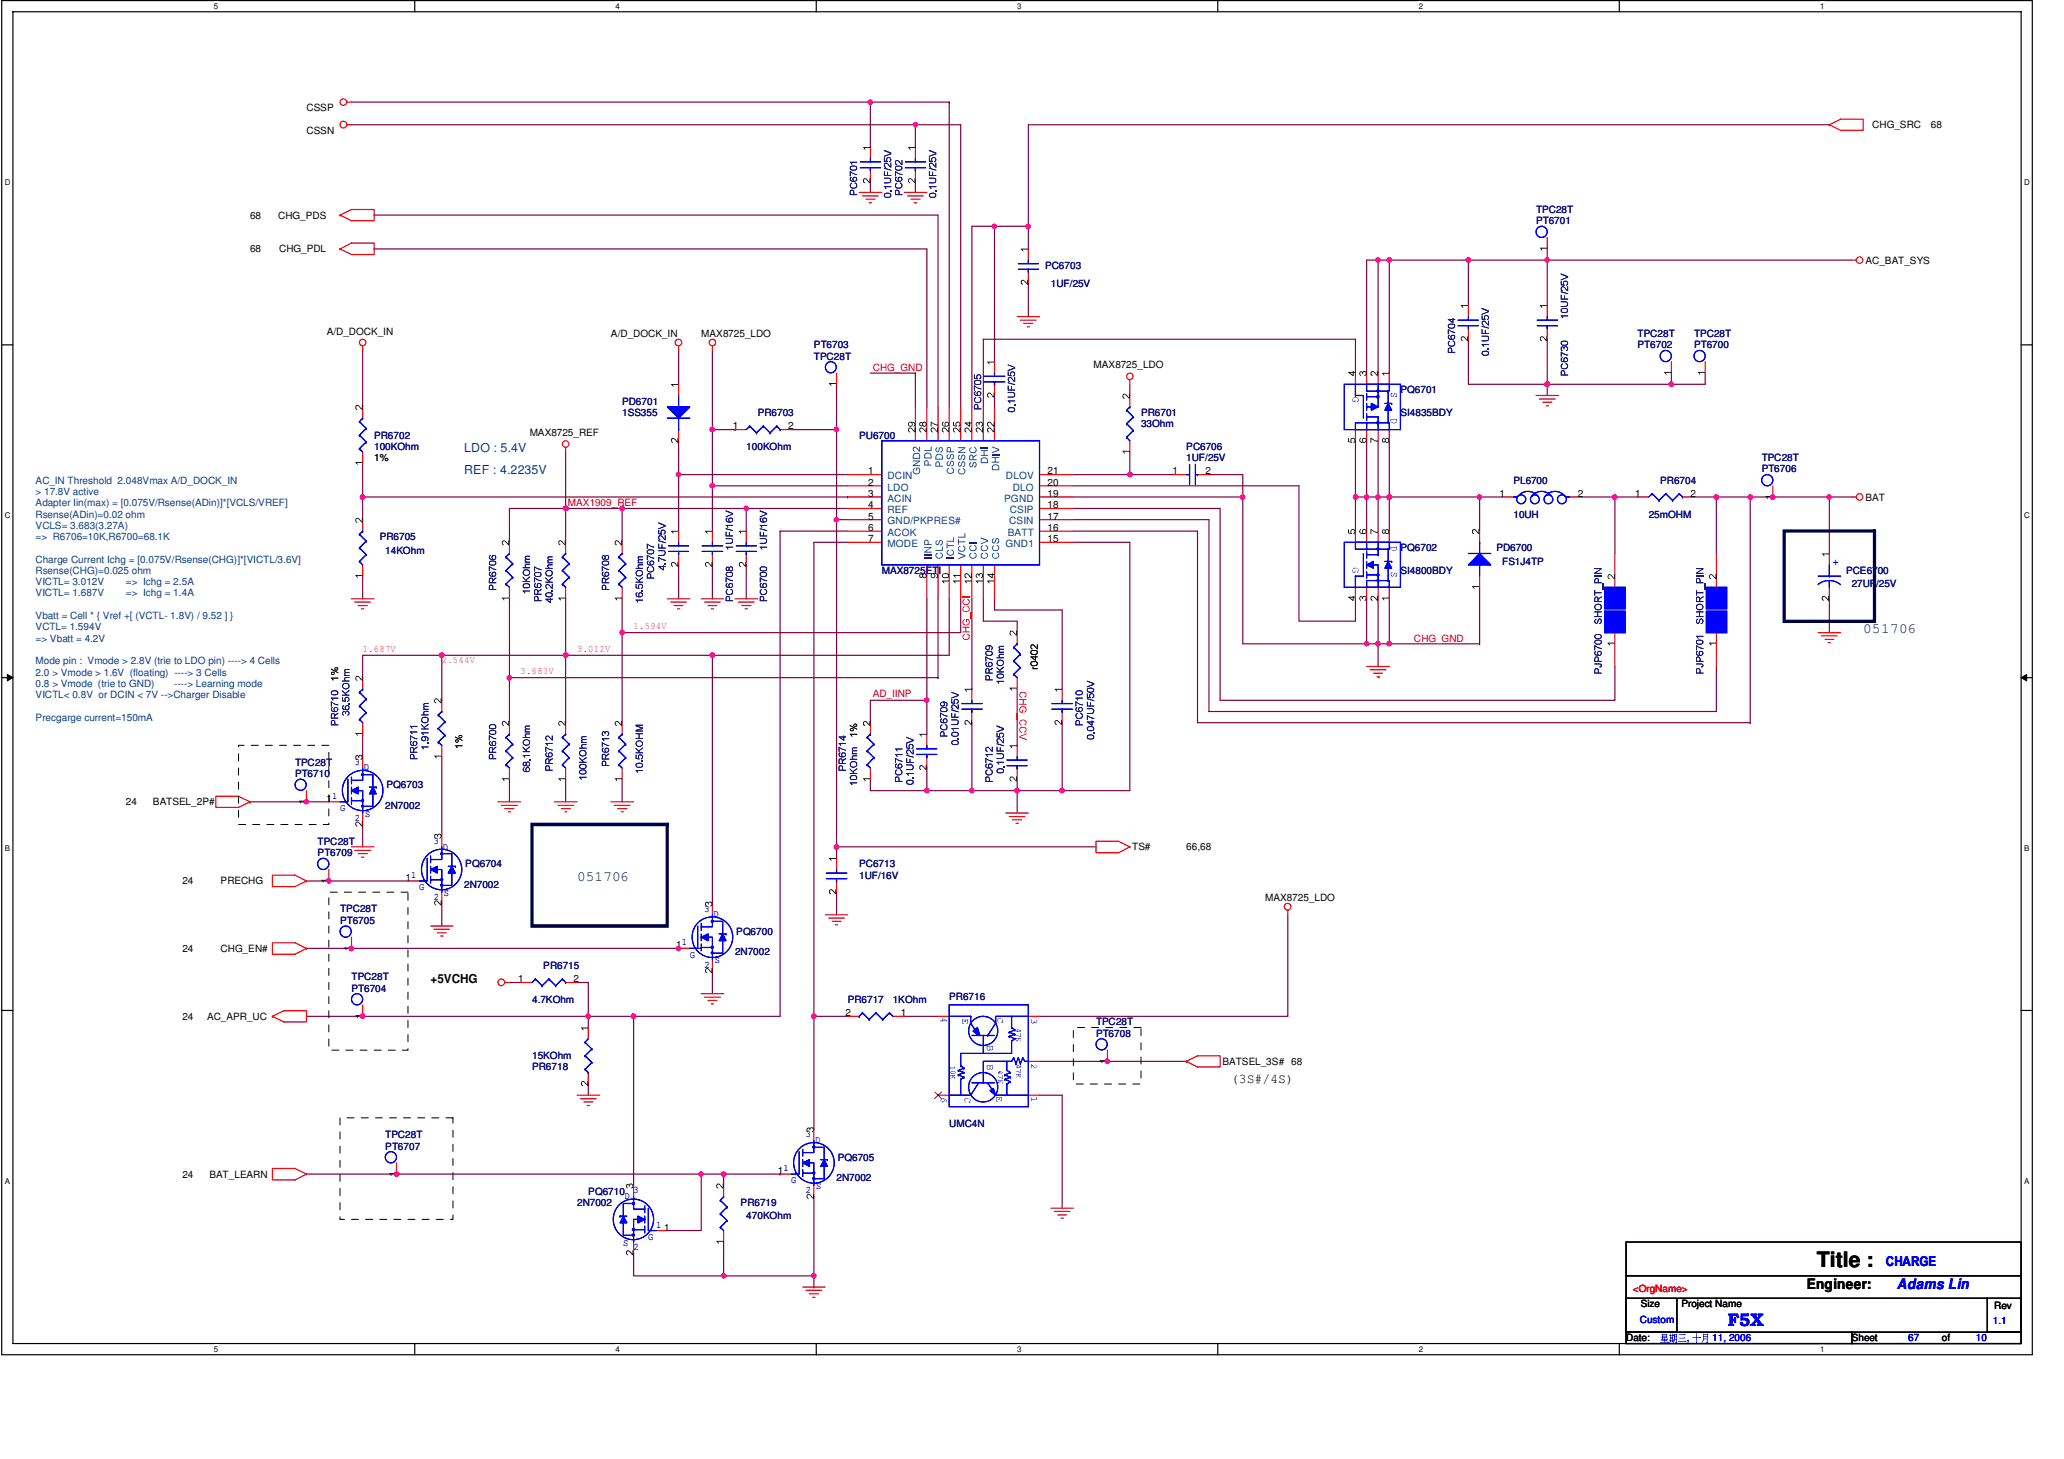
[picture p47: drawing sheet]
<svg xmlns="http://www.w3.org/2000/svg" width="297mm" height="210mm" viewBox="0 0 297 210" stroke-linecap="round" stroke-linejoin="round" font-family="sans-serif">
<defs><g id="words">
<text font-size="3" x="261.5" y="182.3">Title :</text>
<text font-size="2.6" fill="#00f" x="248.7" y="190.8">F5X</text>
<g font-size="2.1" fill="#000040">
<text x="268.1" y="91.1">051706</text>
<text x="83.1" y="126.8">051706</text>
</g>
<text font-size="2.1" x="260" y="185.5">Engineer:</text>
<text font-size="2.1" fill="#00f" x="273" y="185.5">Adams Lin</text>
<text font-size="1.9" x="177.2" y="155.9">(3S#/4S)</text>
<text font-size="1.9" fill="#00f" x="271.4" y="182.2">CHARGE</text>
<g font-size="1.8" fill="#004080">
<text x="66.8" y="65">LDO : 5.4V</text>
<text x="66.8" y="68.2">REF : 4.2235V</text>
</g>
<text font-size="1.8" x="62" y="141.4">+5VCHG</text>
<g font-size="1.4">
<text x="44.1" y="16">CSSP</text>
<text x="44.1" y="19.3">CSSN</text>
<text x="269.4" y="18.5">CHG_SRC</text>
<text x="277.9" y="18.5">68</text>
<text x="36" y="31.5">68</text>
<text x="40" y="31.5">CHG_PDS</text>
<text x="36" y="36.3">68</text>
<text x="40.2" y="36.3">CHG_PDL</text>
<text x="268.5" y="37.9">AC_BAT_SYS</text>
<text x="47" y="48.2">A/D_DOCK_IN</text>
<text x="87.9" y="48.5">A/D_DOCK_IN</text>
<text x="100.9" y="48.5">MAX8725_LDO</text>
<text x="157.4" y="53">MAX8725_LDO</text>
<text x="76.2" y="62.8">MAX8725_REF</text>
<text x="105.4" y="61.8">1</text>
<text x="113.4" y="61.8">2</text>
<text x="53.8" y="66.3">1%</text>
<text x="124.9" y="68.2">1</text>
<text x="124.9" y="69.9">2</text>
<text x="124.9" y="71.5">3</text>
<text x="150.7" y="68.2">21</text>
<text x="150.7" y="69.9">20</text>
<text x="150.7" y="71.5">19</text>
<text x="168.7" y="68.2">1</text>
<text x="173.5" y="68.2">2</text>
<text x="215.8" y="71.5">1</text>
<text x="227.1" y="71.5">2</text>
<text x="235.3" y="71.5">1</text>
<text x="243.3" y="71.5">2</text>
<text x="124.9" y="73.1">4</text>
<text x="124.9" y="74.8">5</text>
<text x="124.9" y="76.4">6</text>
<text x="150.7" y="76.4">16</text>
<text x="150.7" y="74.8">17</text>
<text x="150.7" y="73.1">18</text>
<text x="268.5" y="72">BAT</text>
<text x="124.9" y="78">7</text>
<text x="150.7" y="78">15</text>
<text x="18.1" y="115.9">24</text>
<text x="22" y="115.9">BATSEL_2P#</text>
<text x="47" y="115.4">1</text>
<text x="162.9" y="122.3">TS#</text>
<text x="170.7" y="122.3">66,68</text>
<text x="26.2" y="127.2">24</text>
<text x="31.7" y="127.2">PRECHG</text>
<text x="58.4" y="126.7">1</text>
<text x="182.1" y="129.7">MAX8725_LDO</text>
<text x="26.2" y="136.9">24</text>
<text x="31.7" y="136.9">CHG_EN#</text>
<text x="97.3" y="136.4">1</text>
<text x="74.6" y="141.3">1</text>
<text x="82.5" y="141.3">2</text>
<text x="26.2" y="146.7">24</text>
<text x="29.8" y="146.7">AC_APR_UC</text>
<text x="121.7" y="146.2">2</text>
<text x="129.7" y="146.2">1</text>
<text x="175.9" y="153.2">BATSEL_3S#</text>
<text x="185.8" y="153.2">68</text>
<text x="26.2" y="169.4">24</text>
<text x="30.1" y="169.4">BAT_LEARN</text>
<text x="111.9" y="168.9">1</text>
<text x="95.6" y="177">1</text>
<text x="236.1" y="188.1">Size</text>
<text x="242" y="188.1">Project Name</text>
<text x="287" y="188.3">Rev</text>
<text x="234" y="193">Date:</text>
<text x="266.5" y="193">Sheet</text>
<text x="279.5" y="193">of</text>
</g>
<g font-size="1.4" fill="#000080">
<text x="221.1" y="32.3">PT6701</text>
<text x="221.1" y="30.6">TPC28T</text>
<text x="150.4" y="38.7">PC6703</text>
<text x="151.3" y="41.3">1UF/25V</text>
<text x="117.1" y="50.1">PT6703</text>
<text x="117.1" y="51.7">TPC28T</text>
<text x="235.7" y="50.1">PT6702</text>
<text x="235.7" y="48.5">TPC28T</text>
<text x="243.8" y="50.1">PT6700</text>
<text x="243.8" y="48.5">TPC28T</text>
<text x="89.5" y="58.2">PD6701</text>
<text x="89.5" y="59.9">1SS355</text>
<text x="109" y="59.9">PR6703</text>
<text x="164.2" y="59.9">PR6701</text>
<text x="201.5" y="56.6">PQ6701</text>
<text x="201.5" y="59.9">SI4835BDY</text>
<text x="53.8" y="63.1">PR6702</text>
<text x="53.8" y="64.7">100KOhm</text>
<text x="107.4" y="64.7">100KOhm</text>
<text x="123.7" y="63.1">PU6700</text>
<text x="164.2" y="61.5">33Ohm</text>
<text x="170.7" y="64.7">PC6706</text>
<text x="170.7" y="66.3">1UF/25V</text>
<text x="217.8" y="69.6">PL6700</text>
<text x="238.9" y="69.6">PR6704</text>
<text x="253.5" y="67.9">PT6706</text>
<text x="253.5" y="66.3">TPC28T</text>
<text x="54.6" y="77.7">PR6705</text>
<text x="217.8" y="74.5">10UH</text>
<text x="237.3" y="74.5">25mOHM</text>
<text x="55.5" y="79.7">14KOhm</text>
<text x="126.9" y="82.6">MAX8725ETI</text>
<text x="201.5" y="79.3">PQ6702</text>
<text x="201.5" y="82.6">SI4800BDY</text>
<text x="215.3" y="79.3">PD6700</text>
<text x="216.2" y="81.3">FS1J4TP</text>
<text x="265.7" y="82.6">PCE6700</text>
<text x="266.5" y="84.5">27UF/25V</text>
<text x="42.5" y="111.8">PT6710</text>
<text x="42.5" y="110.2">TPC28T</text>
<text x="55.6" y="113.4">PQ6703</text>
<text x="55.5" y="116.3">2N7002</text>
<text x="45.7" y="123.1">PT6709</text>
<text x="45.7" y="121.5">TPC28T</text>
<text x="67" y="124.8">PQ6704</text>
<text x="123.7" y="124.8">PC6713</text>
<text x="48.9" y="131.3">TPC28T</text>
<text x="66.8" y="127.7">2N7002</text>
<text x="123.7" y="126.4">1UF/16V</text>
<text x="48.9" y="132.9">PT6705</text>
<text x="105.8" y="137.5">2N7002</text>
<text x="106" y="134.5">PQ6700</text>
<text x="50.6" y="142.7">PT6704</text>
<text x="50.6" y="141">TPC28T</text>
<text x="78.2" y="139.4">PR6715</text>
<text x="136.6" y="143.8">PR6716</text>
<text x="76.6" y="144.3">4.7KOhm</text>
<text x="122" y="144.3">PR6717</text>
<text x="128.5" y="144.3">1KOhm</text>
<text x="157.7" y="149.1">PT6708</text>
<text x="157.7" y="147.5">TPC28T</text>
<text x="76.6" y="154">PR6718</text>
<text x="76.6" y="152.4">15KOhm</text>
<text x="55.5" y="165.4">PT6707</text>
<text x="55.5" y="163.7">TPC28T</text>
<text x="120.6" y="167">PQ6705</text>
<text x="136.6" y="162.1">UMC4N</text>
<text x="83.1" y="173.5">2N7002</text>
<text x="84.7" y="171.9">PQ6710</text>
<text x="106.6" y="173.5">PR6719</text>
<text x="120.4" y="169.9">2N7002</text>
<text x="107.4" y="175.4">470KOhm</text>
</g>
<g font-size="1.4" fill="#f00">
<text x="125.6" y="53.3">CHG_GND</text>
<text x="81.7" y="72.8">MAX1909_REF</text>
<text x="203.5" y="92.3">CHG_GND</text>
<text x="125.6" y="100.2">AD_IINP</text>
<text x="235" y="185.8">&lt;OrgName&gt;</text>
</g>
<g font-size="1.4" fill="#004080">
<text x="5.1" y="69.6">AC_IN Threshold 2.048Vmax A/D_DOCK_IN</text>
<text x="5.1" y="71.2">&gt; 17.8V active</text>
<text x="127.7" y="68.9">DCIN</text>
<text x="127.7" y="70.6">LDO</text>
<text x="144.8" y="68.9">DLOV</text>
<text x="145.8" y="70.6">DLO</text>
<text x="5.1" y="74.5">Rsense(ADin)=0.02 ohm</text>
<text x="5.1" y="72.8">Adapter Iin(max) = [0.075V/Rsense(ADin)]*[VCLS/VREF]</text>
<text x="5.1" y="77.7">=&gt; R6706=10K,R6700=68.1K</text>
<text x="5.1" y="76.1">VCLS= 3.683(3.27A)</text>
<text x="127.7" y="72.2">ACIN</text>
<text x="127.7" y="73.8">REF</text>
<text x="127.7" y="75.4">GND/PKPRES#</text>
<text x="127.7" y="77">ACOK</text>
<text x="144.5" y="72.2">PGND</text>
<text x="145" y="77">BATT</text>
<text x="145.2" y="75.4">CSIN</text>
<text x="145.3" y="73.8">CSIP</text>
<text x="5.1" y="80.9">Charge Current Ichg = [0.075V/Rsense(CHG)]*[VICTL/3.6V]</text>
<text x="5.1" y="82.6">Rsense(CHG)=0.025 ohm</text>
<text x="127.7" y="78.7">MODE</text>
<text x="144.7" y="78.7">GND1</text>
<text x="5.1" y="89.1">Vbatt = Cell * { Vref +[ (VCTL- 1.8V) / 9.52 ] }</text>
<text x="5.1" y="85.8">VICTL= 1.687V</text>
<text x="5.1" y="84.2">VICTL= 3.012V</text>
<text x="18.1" y="84.2">=&gt; Ichg = 2.5A</text>
<text x="18.1" y="85.8">=&gt; Ichg = 1.4A</text>
<text x="5.1" y="92.3">=&gt; Vbatt = 4.2V</text>
<text x="5.1" y="90.7">VCTL= 1.594V</text>
<text x="5.1" y="95.6">Mode pin : Vmode &gt; 2.8V (trie to LDO pin) ----&gt; 4 Cells</text>
<text x="5.1" y="100.4">VICTL&lt; 0.8V or DCIN &lt; 7V --&gt;Charger Disable</text>
<text x="5.1" y="97.2">2.0 &gt; Vmode &gt; 1.6V (floating) ----&gt; 3 Cells</text>
<text x="5.1" y="98.8">0.8 &gt; Vmode (trie to GND)</text>
<text x="25.1" y="98.8">----&gt; Learning mode</text>
<text x="5.1" y="103.7">Precgarge current=150mA</text>
</g>
<g font-size="1.4" fill="#00f">
<text x="263.7" y="81.3">+</text>
<text x="51.1" y="110">3</text>
<text x="52.4" y="110.8">D</text>
<text x="47.8" y="114.9">1</text>
<text x="48.9" y="116.7">G</text>
<text x="51.1" y="118.2">2</text>
<text x="52.5" y="117.5">S</text>
<text x="62.4" y="121.4">3</text>
<text x="63.8" y="122.2">D</text>
<text x="59.2" y="126.3">1</text>
<text x="60.3" y="128.1">G</text>
<text x="62.4" y="129.5">2</text>
<text x="63.9" y="128.9">S</text>
<text x="101.4" y="131.1">3</text>
<text x="102.7" y="132">D</text>
<text x="98.1" y="136">1</text>
<text x="99.3" y="137.8">G</text>
<text x="101.4" y="139.2">2</text>
<text x="102.9" y="138.6">S</text>
<text x="116" y="163.6">3</text>
<text x="117.3" y="164.4">D</text>
<text x="89.9" y="172.6">D</text>
<text x="91.2" y="171.7">3</text>
<text x="112.8" y="168.5">1</text>
<text x="113.9" y="170.3">G</text>
<text x="116" y="171.7">2</text>
<text x="117.5" y="171.1">S</text>
<text x="89.7" y="179.2">S</text>
<text x="91.2" y="179.8">2</text>
<text x="93.3" y="178.4">G</text>
<text x="94.4" y="176.6">1</text>
<text x="236" y="190.4">Custom</text>
<text x="286.8" y="190.5">1.1</text>
<text x="242.7" y="193">,</text>
<text x="246.4" y="193">11, 2006</text>
<text x="274.6" y="193">67</text>
<text x="284.3" y="193">10</text>
</g>
<g font-size="1.4" fill="#ff0080">
<text x="52.2" y="93.8">1.687V</text>
<text x="63.6" y="95.4">2.544V</text>
<text x="83.1" y="93.8">3.012V</text>
<text x="91.2" y="90.6">1.594V</text>
<text x="74.9" y="97">3.683V</text>
</g>
<g font-size="1.1">
<text x="30.8" y="1.3">5</text>
<text x="88.6" y="1.3">4</text>
<text x="146.4" y="1.3">3</text>
<text x="204.2" y="1.3">2</text>
<text x="262" y="1.3">1</text>
<text x=".7" y="26.7">D</text>
<text x="291.3" y="26.7">D</text>
<text x=".7" y="74.5">C</text>
<text x="291.3" y="74.5">C</text>
<text x=".7" y="122.5">B</text>
<text x="291.3" y="122.5">B</text>
<text x=".7" y="170.3">A</text>
<text x="291.3" y="170.3">A</text>
<text x="30.8" y="194.5">5</text>
<text x="88.6" y="194.5">4</text>
<text x="146.4" y="194.5">3</text>
<text x="204.2" y="194.5">2</text>
<text x="262" y="194.5">1</text>
</g>
</g></defs>
<path d="M.3 .1h292.2v194.8h-292.2zM1.9 1.7h289v191.6h-289z" fill="none" stroke="#000" stroke-width=".17"/>
<g fill="#fff">
<path d="M30.8 .3h.6v1.3h-.6z"/>
<path d="M30.8 193.5h.6v1.3h-.6z"/>
</g>
<path d="M59.7 .1v1.6M59.7 193.3v1.6" fill="none" stroke="#000" stroke-width=".17"/>
<g fill="#fff">
<path d="M88.6 .3h.6v1.3h-.6z"/>
<path d="M88.6 193.5h.6v1.3h-.6z"/>
</g>
<path d="M117.5 .1v1.6M117.5 193.3v1.6" fill="none" stroke="#000" stroke-width=".17"/>
<g fill="#fff">
<path d="M146.3 .3h.7v1.3h-.7z"/>
<path d="M146.3 193.5h.7v1.3h-.7z"/>
</g>
<path d="M175.3 .1v1.6M175.3 193.3v1.6" fill="none" stroke="#000" stroke-width=".17"/>
<g fill="#fff">
<path d="M204.1 .3h.7v1.3h-.7z"/>
<path d="M204.1 193.5h.7v1.3h-.7z"/>
</g>
<path d="M233 .1v1.6M233 193.3v1.6" fill="none" stroke="#000" stroke-width=".17"/>
<g fill="#fff">
<path d="M262 .3h.6v1.3h-.6z"/>
<path d="M262 193.5h.6v1.3h-.6z"/>
<path d="M.6 25.6h.9v1.4h-.9z"/>
<path d="M291.2 25.6h.9v1.4h-.9z"/>
<path d="M.6 73.5h.9v1.3h-.9z"/>
<path d="M291.2 73.5h.9v1.3h-.9z"/>
</g>
<path d="M.3 49.6h1.6M290.9 49.6h1.6" fill="none" stroke="#000" stroke-width=".17"/>
<g fill="#fff">
<path d="M.6 121.4h.8v1.3h-.8z"/>
<path d="M291.2 121.4h.9v1.3h-.9z"/>
</g>
<path d="M.3 97.5h1.6M290.9 97.5h1.6" fill="none" stroke="#000" stroke-width=".17"/>
<path d="M1.1 97l.8 .5-.8 .5zM290.9 97.5l.8-.5v1z" fill="#000"/>
<path d="M1.1 97l.8 .5-.8 .5zM290.9 97.5l.8-.5v1z" fill="none" stroke="#000" stroke-width=".14"/>
<g fill="#fff">
<path d="M.6 169.3h.8v1.3h-.8z"/>
<path d="M291.2 169.3h.9v1.3h-.9z"/>
</g>
<path d="M.3 145.4h1.6M290.9 145.4h1.6" fill="none" stroke="#000" stroke-width=".17"/>
<path d="M178.9 71.5v21.1M63.6 94.3h17.8M81.4 94.3h.1" fill="none" stroke="#800040" stroke-width=".17"/>
<circle cx="63.6" cy="94.2" r=".32" fill="#f0f"/>
<circle cx="63.6" cy="94.2" r=".32" fill="none" stroke="#f0f" stroke-width=".17"/>
<circle cx="81.4" cy="94.2" r=".32" fill="#f0f"/>
<circle cx="81.4" cy="94.2" r=".32" fill="none" stroke="#f0f" stroke-width=".17"/>
<path d="M199.9 71.5h13M212.9 71.5h.1" fill="none" stroke="#800040" stroke-width=".17"/>
<circle cx="199.9" cy="71.5" r=".32" fill="#f0f"/>
<circle cx="199.9" cy="71.5" r=".32" fill="none" stroke="#f0f" stroke-width=".17"/>
<circle cx="212.9" cy="71.5" r=".31" fill="#f0f"/>
<circle cx="212.9" cy="71.5" r=".31" fill="none" stroke="#f0f" stroke-width=".17"/>
<path d="M198.3 37.4v16.3M198.3 53.7h.1M81.4 73.2v4.8M120.4 74.8h1.6" fill="none" stroke="#800040" stroke-width=".17"/>
<circle cx="198.3" cy="37.4" r=".32" fill="#f0f"/>
<circle cx="198.3" cy="37.4" r=".32" fill="none" stroke="#f0f" stroke-width=".17"/>
<path d="M44.1 126.7h3.2M47.3 126.7h.1" fill="none" stroke="#800040" stroke-width=".17"/>
<circle cx="47.3" cy="126.7" r=".31" fill="#f0f"/>
<circle cx="47.3" cy="126.7" r=".31" fill="none" stroke="#f0f" stroke-width=".17"/>
<path d="M247 71.5h4.9v32.5M251.9 104h.1" fill="none" stroke="#800040" stroke-width=".17"/>
<circle cx="251.9" cy="71.5" r=".32" fill="#f0f"/>
<circle cx="251.9" cy="71.5" r=".32" fill="none" stroke="#f0f" stroke-width=".17"/>
<path d="M120.4 55.3v6.5M120.4 61.8h.1" fill="none" stroke="#800040" stroke-width=".17"/>
<circle cx="120.4" cy="61.8" r=".32" fill="#f0f"/>
<circle cx="120.4" cy="61.8" r=".32" fill="none" stroke="#f0f" stroke-width=".17"/>
<path d="M102.5 61.8h3.3M105.8 61.8h.1" fill="none" stroke="#800040" stroke-width=".17"/>
<circle cx="102.5" cy="61.8" r=".32" fill="#f0f"/>
<circle cx="102.5" cy="61.8" r=".32" fill="none" stroke="#f0f" stroke-width=".17"/>
<path d="M143.1 32.6h4.9M196.7 37.4h1.6M52.2 50.4v8.1M73.3 73.2v4.8M97.7 68.3h24.3M122 76.4h-9.7v69.8M175.6 73.2v27.6M81.4 112.1v3.3M44.1 168.9h13M57.1 168.9h.1" fill="none" stroke="#800040" stroke-width=".17"/>
<circle cx="57.1" cy="168.9" r=".32" fill="#f0f"/>
<circle cx="57.1" cy="168.9" r=".32" fill="none" stroke="#f0f" stroke-width=".17"/>
<path d="M53.8 30.9h81.2M89.5 73.2h17.9M107.4 73.2h.1" fill="none" stroke="#800040" stroke-width=".17"/>
<circle cx="107.4" cy="73.1" r=".31" fill="#f0f"/>
<circle cx="107.4" cy="73.1" r=".31" fill="none" stroke="#f0f" stroke-width=".17"/>
<path d="M148 40.7v4.9M122 71.5h.1M122 71.5h-69.8v3.3M186.9 69.9v19.5h8.2" fill="none" stroke="#800040" stroke-width=".17"/>
<circle cx="52.2" cy="71.5" r=".32" fill="#f0f"/>
<circle cx="52.2" cy="71.5" r=".32" fill="none" stroke="#f0f" stroke-width=".17"/>
<path d="M243.8 71.5h3.2M247 71.5h.1" fill="none" stroke="#800040" stroke-width=".17"/>
<circle cx="247" cy="71.5" r=".32" fill="#f0f"/>
<circle cx="247" cy="71.5" r=".32" fill="none" stroke="#f0f" stroke-width=".17"/>
<path d="M198.3 71.5h.1M198.3 63.4v8.1" fill="none" stroke="#800040" stroke-width=".17"/>
<circle cx="198.3" cy="71.5" r=".32" fill="#f0f"/>
<circle cx="198.3" cy="71.5" r=".32" fill="none" stroke="#f0f" stroke-width=".17"/>
<path d="M211.3 55.3h11.4M222.7 55.3h.1M152.9 113.7h9.7" fill="none" stroke="#800040" stroke-width=".17"/>
<circle cx="222.6" cy="55.3" r=".32" fill="#f0f"/>
<circle cx="222.6" cy="55.3" r=".32" fill="none" stroke="#f0f" stroke-width=".17"/>
<path d="M199.9 92.6h13M212.9 92.6h.1" fill="none" stroke="#800040" stroke-width=".17"/>
<circle cx="199.9" cy="92.6" r=".32" fill="#f0f"/>
<circle cx="199.9" cy="92.6" r=".32" fill="none" stroke="#f0f" stroke-width=".17"/>
<path d="M143.1 32.6v19.4M143.1 52h.1M102.5 69.9v6.5M174 68.3h4.9M52.2 94.3h11.4M146.4 89.4v1.6" fill="none" stroke="#800040" stroke-width=".17"/>
<circle cx="143.1" cy="32.6" r=".32" fill="#f0f"/>
<circle cx="143.1" cy="32.6" r=".32" fill="none" stroke="#f0f" stroke-width=".17"/>
<g fill="none" stroke="#800040" stroke-width=".17">
<path d="M133.4 35.8v22.7M135 30.9v27.6M222.7 37.4v6.5M222.7 48.8v6.5M81.4 73.2h.1M81.4 65v8.2M120.4 61.8v13M154.5 73.2h21.1M172.3 76.4v27.6M135 86.1v11.4M138.3 86.1v4.9M125.3 112.1v1.6"/>
<path d="M63.6 130v3.2M102.5 139.7v3.3"/>
</g>
<circle cx="81.4" cy="73.1" r=".32" fill="#f0f"/>
<circle cx="81.4" cy="73.1" r=".32" fill="none" stroke="#f0f" stroke-width=".17"/>
<path d="M125.3 14.7v6.5M148 17.9v14.7M53.8 35.8h79.6M148 32.6h.1M222.7 35.8v1.6M52.2 66.6v4.9M97.7 68.3v8.1M107.4 73.2v3.2M102.5 94.3h34.1M143.1 86.1v1.7" fill="none" stroke="#800040" stroke-width=".17"/>
<circle cx="148" cy="32.6" r=".32" fill="#f0f"/>
<circle cx="148" cy="32.6" r=".32" fill="none" stroke="#f0f" stroke-width=".17"/>
<path d="M97.7 68.3h.1M97.7 63.4v4.9M73.3 86.1v17.9M52.2 118.6v3.2" fill="none" stroke="#800040" stroke-width=".17"/>
<circle cx="97.6" cy="68.3" r=".32" fill="#f0f"/>
<circle cx="97.6" cy="68.3" r=".32" fill="none" stroke="#f0f" stroke-width=".17"/>
<path d="M154.5 76.4h17.8M154.5 71.5h24.4M178.9 71.5h.1M141.5 86.1v3.3" fill="none" stroke="#800040" stroke-width=".17"/>
<circle cx="178.8" cy="71.5" r=".32" fill="#f0f"/>
<circle cx="178.8" cy="71.5" r=".32" fill="none" stroke="#f0f" stroke-width=".17"/>
<path d="M139.9 32.6v25.9M143.1 56.9v1.6M211.3 48.8v6.5M199.9 71.5h.1M199.9 63.4v8.1" fill="none" stroke="#800040" stroke-width=".17"/>
<circle cx="199.9" cy="71.5" r=".32" fill="#f0f"/>
<circle cx="199.9" cy="71.5" r=".32" fill="none" stroke="#f0f" stroke-width=".17"/>
<path d="M211.3 37.4h11.4M222.7 37.4h.1M120.4 121.8h37.3" fill="none" stroke="#800040" stroke-width=".17"/>
<circle cx="211.3" cy="37.4" r=".32" fill="#f0f"/>
<circle cx="211.3" cy="37.4" r=".32" fill="none" stroke="#f0f" stroke-width=".17"/>
<circle cx="222.6" cy="37.4" r=".32" fill="#f0f"/>
<circle cx="222.6" cy="37.4" r=".32" fill="none" stroke="#f0f" stroke-width=".17"/>
<path d="M50.6 17.9h81.1M131.7 17.9h.1M195.1 71.5h1.6M198.3 71.5h1.6M247 71.5v8.1M89.5 91v13M63.6 108.9v11.3M117.1 172.2v11.4" fill="none" stroke="#800040" stroke-width=".17"/>
<circle cx="131.7" cy="17.9" r=".31" fill="#f0f"/>
<circle cx="131.7" cy="17.9" r=".31" fill="none" stroke="#f0f" stroke-width=".17"/>
<path d="M139.9 32.6h3.2M102.5 50.4v11.4M89.5 73.2v4.8M52.2 94.3v3.2M97.7 81.3v4.8M139.9 99.1h.1M139.9 86.1v13M196.7 86.1v6.5" fill="none" stroke="#800040" stroke-width=".17"/>
<g fill="#f00">
<path d="M138.7 91.3l.1-.1v.2a.34 .34 0 0 0-.1 .5 .34 .34 0 0 0 .5 0 .31 .31 0 0 0 .2-.3 .31 .31 0 0 0-.2-.3v-.1a.5 .5 0 0 1 .2 .8 .5 .5 0 0 1-.8-.2l-.1-.3z"/>
<path d="M138.5 90.2h1.1v.1h-.5v.5h.5v.2h-1.1v-.2h.4v-.5h-.4z"/>
<path d="M138.6 89.2l.2-.1v.1a.4 .4 0 0 0 0 .6 .4 .4 0 0 0 .6 0 .4 .4 0 0 0 0-.6h-.3v.3h-.1v-.4h.4a.53 .53 0 0 1 .1 .7 .53 .53 0 0 1-.8 .1 .53 .53 0 0 1-.1-.7z"/>
<path d="M139.7 88.1h.2v.9h-.2z"/>
<path d="M138.7 87.3l.1-.1v.1a.33 .33 0 0 0-.1 .5 .33 .33 0 0 0 .4 .1 .32 .32 0 0 0 .3-.3 .32 .32 0 0 0-.2-.3v-.1a.48 .48 0 0 1 .3 .6 .48 .48 0 0 1-.6 .2 .43 .43 0 0 1-.4-.3 .43 .43 0 0 1 .2-.4z"/>
<path d="M138.6 86.3l.2-.1v.1a.34 .34 0 0 0-.1 .5 .34 .34 0 0 0 .5 .1 .31 .31 0 0 0 .2-.3 .31 .31 0 0 0-.2-.3v-.2a.5 .5 0 0 1 .2 .8 .5 .5 0 0 1-.8 0l-.1-.2z"/>
<path d="M138.5 85.8h1.1v.2h-1.1z"/>
</g>
<path d="M245.4 53.7v1.6M146.4 99.1v8.1M146.4 107.2h.1" fill="none" stroke="#800040" stroke-width=".17"/>
<g fill="#f00">
<path d="M146.8 99.6a.49 .49 0 0 1 .8 0 .49 .49 0 0 1-.2 .8v-.2a.33 .33 0 0 0 .2-.4 .33 .33 0 0 0-.5-.1 .32 .32 0 0 0-.3 .3 .32 .32 0 0 0 .3 .3l-.1 .1-.3-.2z"/>
<path d="M146.7 100.6h1v.1h-.4v.6h.4v.1h-1v-.1h.5v-.6h-.5z"/>
<path d="M146.8 101.7a.51 .51 0 0 1 .8 .1 .51 .51 0 0 1-.2 .7v-.1a.41 .41 0 0 0 0-.6 .41 .41 0 0 0-.6 0 .41 .41 0 0 0 .1 .6h.2v-.3h.1v.4h-.3l-.2-.4z"/>
<path d="M146.3 102.6h.2v.9h-.2z"/>
<path d="M146.8 103.6a.48 .48 0 0 1 .8 0 .48 .48 0 0 1-.2 .8v-.2a.35 .35 0 0 0 .1-.5 .35 .35 0 0 0-.5 0 .32 .32 0 0 0-.2 .3 .32 .32 0 0 0 .3 .3l-.1 .1a.43 .43 0 0 1-.3-.3 .43 .43 0 0 1 .1-.5z"/>
<path d="M146.8 104.7a.5 .5 0 0 1 .7-.1 .5 .5 0 0 1 .2 .6l-.3 .2v-.1a.33 .33 0 0 0 .2-.5 .33 .33 0 0 0-.5-.1 .32 .32 0 0 0-.3 .3 .32 .32 0 0 0 .3 .3l-.1 .2-.3-.3v-.3z"/>
<path d="M146.7 105.9l1-.4v.1l-.9 .4 .9 .3v.2l-1-.4z"/>
</g>
<path d="M195.1 71.5h.1M195.1 63.4v8.1" fill="none" stroke="#800040" stroke-width=".17"/>
<circle cx="195.1" cy="71.5" r=".32" fill="#f0f"/>
<circle cx="195.1" cy="71.5" r=".32" fill="none" stroke="#f0f" stroke-width=".17"/>
<path d="M199.9 37.4v16.3M199.9 53.7h.1" fill="none" stroke="#800040" stroke-width=".17"/>
<circle cx="199.9" cy="37.4" r=".32" fill="#f0f"/>
<circle cx="199.9" cy="37.4" r=".32" fill="none" stroke="#f0f" stroke-width=".17"/>
<path d="M131.7 17.9h6.6M73.3 97.5h61.7M135 97.5h.1" fill="none" stroke="#800040" stroke-width=".17"/>
<circle cx="73.3" cy="97.5" r=".32" fill="#f0f"/>
<circle cx="73.3" cy="97.5" r=".32" fill="none" stroke="#f0f" stroke-width=".17"/>
<path d="M141.5 48.8v9.7M195.1 48.8v4.9M196.7 71.5h1.6M102.5 81.3v4.8M107.4 81.3v4.8M198.3 92.6h1.6M52.2 105.6v3.3M125.3 104h.1M125.3 100.8v3.2M44.1 136.4h6.5M50.6 136.4h.1" fill="none" stroke="#800040" stroke-width=".17"/>
<circle cx="50.6" cy="136.5" r=".32" fill="#f0f"/>
<circle cx="50.6" cy="136.5" r=".32" fill="none" stroke="#f0f" stroke-width=".17"/>
<path d="M148 17.9h115.3M162.6 55.3v1.6M174 74.8v27.6h73M63.6 94.3v6.5M102.5 94.3v35.7M133.4 86.1v14.7M133.4 100.8h.1M104.1 168.9v1.7" fill="none" stroke="#800040" stroke-width=".17"/>
<circle cx="133.4" cy="100.7" r=".32" fill="#f0f"/>
<circle cx="133.4" cy="100.7" r=".32" fill="none" stroke="#f0f" stroke-width=".17"/>
<path d="M125.3 14.7h11.3M136.6 14.7h.1M154.5 74.8h19.5M83.1 141.4h1.6" fill="none" stroke="#800040" stroke-width=".17"/>
<circle cx="125.2" cy="14.7" r=".32" fill="#f0f"/>
<circle cx="125.2" cy="14.7" r=".32" fill="none" stroke="#f0f" stroke-width=".17"/>
<path d="M136.6 14.7v43.8M240.5 53.7v1.6M162.6 65v3.3M199.9 71.5v4.9M141.5 89.4h4.9M178.9 92.6h17.8M196.7 92.6h.1M120.4 121.8v1.7" fill="none" stroke="#800040" stroke-width=".17"/>
<circle cx="196.7" cy="92.6" r=".31" fill="#f0f"/>
<circle cx="196.7" cy="92.6" r=".31" fill="none" stroke="#f0f" stroke-width=".17"/>
<path d="M81.4 94.3h21.1M102.5 94.3h.1" fill="none" stroke="#800040" stroke-width=".17"/>
<circle cx="102.5" cy="94.2" r=".32" fill="#f0f"/>
<circle cx="102.5" cy="94.2" r=".32" fill="none" stroke="#f0f" stroke-width=".17"/>
<path d="M89.5 91h.1M89.5 86.1v4.9" fill="none" stroke="#800040" stroke-width=".17"/>
<circle cx="89.5" cy="91" r=".32" fill="#f0f"/>
<circle cx="89.5" cy="91" r=".32" fill="none" stroke="#f0f" stroke-width=".17"/>
<path d="M211.3 37.4v6.5M102.5 69.9h19.5M107.4 73.2h14.6M196.7 71.5h.1M196.7 63.4v8.1M212.9 71.5v4.9M136.6 86.1v8.2M84.7 156v1.6" fill="none" stroke="#800040" stroke-width=".17"/>
<circle cx="196.7" cy="71.5" r=".31" fill="#f0f"/>
<circle cx="196.7" cy="71.5" r=".31" fill="none" stroke="#f0f" stroke-width=".17"/>
<path d="M139.9 113.7h6.5M146.4 113.7h.1" fill="none" stroke="#800040" stroke-width=".17"/>
<circle cx="146.4" cy="113.7" r=".32" fill="#f0f"/>
<circle cx="146.4" cy="113.7" r=".32" fill="none" stroke="#f0f" stroke-width=".17"/>
<path d="M196.7 92.6h1.6M104.1 168.9h8.2M112.3 168.9h.1" fill="none" stroke="#800040" stroke-width=".17"/>
<circle cx="104.2" cy="168.9" r=".32" fill="#f0f"/>
<circle cx="104.2" cy="168.9" r=".32" fill="none" stroke="#f0f" stroke-width=".17"/>
<path d="M131.7 26.1v1.6M222.7 37.4h43.8M97.7 50.4v4.9M154.5 68.3h14.6M162.6 68.3h.1M143.1 87.8h9.8M199.9 86.1v6.5M212.9 84.5v8.1M73.3 112.1v3.3M89.5 112.1v3.3M104.1 178.7v4.9" fill="none" stroke="#800040" stroke-width=".17"/>
<circle cx="162.6" cy="68.3" r=".32" fill="#f0f"/>
<circle cx="162.6" cy="68.3" r=".32" fill="none" stroke="#f0f" stroke-width=".17"/>
<path d="M120.4 74.8v47M81.4 94.3v9.7M120.4 121.8h.1" fill="none" stroke="#800040" stroke-width=".17"/>
<circle cx="120.4" cy="74.8" r=".31" fill="#f0f"/>
<circle cx="120.4" cy="74.8" r=".31" fill="none" stroke="#f0f" stroke-width=".17"/>
<circle cx="120.4" cy="121.9" r=".32" fill="#f0f"/>
<circle cx="120.4" cy="121.9" r=".32" fill="none" stroke="#f0f" stroke-width=".17"/>
<path d="M84.7 146.2h.1M84.7 141.4v4.8" fill="none" stroke="#800040" stroke-width=".17"/>
<circle cx="84.6" cy="146.2" r=".32" fill="#f0f"/>
<circle cx="84.6" cy="146.2" r=".32" fill="none" stroke="#f0f" stroke-width=".17"/>
<path d="M198.3 71.5v4.9M227.5 71.5h4.9M232.4 71.5h.1M152.9 87.8v11.3M195.1 86.1v3.3" fill="none" stroke="#800040" stroke-width=".17"/>
<circle cx="232.4" cy="71.5" r=".32" fill="#f0f"/>
<circle cx="232.4" cy="71.5" r=".32" fill="none" stroke="#f0f" stroke-width=".17"/>
<path d="M138.3 17.9v40.6M196.7 37.4v16.3M199.9 37.4h11.4M131.7 53.7v4.8M81.4 73.2h8.1M89.5 73.2h.1M154.5 69.9h32.4M89.5 91h48.8M172.3 104h79.6" fill="none" stroke="#800040" stroke-width=".17"/>
<circle cx="89.5" cy="73.1" r=".32" fill="#f0f"/>
<circle cx="89.5" cy="73.1" r=".32" fill="none" stroke="#f0f" stroke-width=".17"/>
<path d="M178.9 68.3v3.2M195.1 71.5v4.9M198.3 92.6h.1M198.3 86.1v6.5" fill="none" stroke="#800040" stroke-width=".17"/>
<circle cx="198.3" cy="92.6" r=".32" fill="#f0f"/>
<circle cx="198.3" cy="92.6" r=".32" fill="none" stroke="#f0f" stroke-width=".17"/>
<path d="M125.3 26.1v1.6M148 32.6v3.2M125.3 53.7h6.4M131.7 53.7h.1M141.5 48.8h53.6M102.5 69.9h.1M102.5 61.8v8.1M113.9 61.8h6.5M212.9 71.5h3.3M232.4 71.5h3.3M120.4 128.4v3.2M73.3 141.4h1.6" fill="none" stroke="#800040" stroke-width=".17"/>
<circle cx="102.5" cy="69.9" r=".32" fill="#f0f"/>
<circle cx="102.5" cy="69.9" r=".32" fill="none" stroke="#f0f" stroke-width=".17"/>
<path d="M73.3 73.2h8.1M81.4 73.2h.1" fill="none" stroke="#800040" stroke-width=".17"/>
<circle cx="81.4" cy="73.1" r=".32" fill="#f0f"/>
<circle cx="81.4" cy="73.1" r=".32" fill="none" stroke="#f0f" stroke-width=".17"/>
<path d="M50.6 14.7h74.7M131.7 17.9v3.3M198.3 37.4h1.6M117.1 78h4.9M196.7 71.5v4.9M52.2 82.9v3.2M81.4 86.1v8.2M139.9 113.7h.1M139.9 104v9.7" fill="none" stroke="#800040" stroke-width=".17"/>
<circle cx="139.9" cy="113.7" r=".31" fill="#f0f"/>
<circle cx="139.9" cy="113.7" r=".31" fill="none" stroke="#f0f" stroke-width=".17"/>
<path d="M146.4 113.7h6.5M104.1 183.6h13M117.1 183.6h.1" fill="none" stroke="#800040" stroke-width=".17"/>
<circle cx="104.2" cy="183.5" r=".32" fill="#f0f"/>
<circle cx="104.2" cy="183.5" r=".32" fill="none" stroke="#f0f" stroke-width=".17"/>
<path d="M240.5 55.3h4.9M117.1 185.2h.1M117.1 183.6v1.6" fill="none" stroke="#800040" stroke-width=".17"/>
<circle cx="117.1" cy="183.5" r=".32" fill="#f0f"/>
<circle cx="117.1" cy="183.5" r=".32" fill="none" stroke="#f0f" stroke-width=".17"/>
<path d="M125.3 113.7h14.6M133.4 113.7h.1" fill="none" stroke="#800040" stroke-width=".17"/>
<circle cx="133.4" cy="113.7" r=".32" fill="#f0f"/>
<circle cx="133.4" cy="113.7" r=".32" fill="none" stroke="#f0f" stroke-width=".17"/>
<path d="M152.9 113.7h.1M152.9 104v9.7" fill="none" stroke="#800040" stroke-width=".17"/>
<circle cx="152.8" cy="113.7" r=".32" fill="#f0f"/>
<circle cx="152.8" cy="113.7" r=".32" fill="none" stroke="#f0f" stroke-width=".17"/>
<path d="M222.7 55.3h17.8M240.5 55.3h.1M162.6 78v35.7M125.3 100.8h8.1v4.8M133.4 110.5v3.2" fill="none" stroke="#800040" stroke-width=".17"/>
<circle cx="222.6" cy="55.3" r=".32" fill="#f0f"/>
<circle cx="222.6" cy="55.3" r=".32" fill="none" stroke="#f0f" stroke-width=".17"/>
<circle cx="240.5" cy="55.3" r=".32" fill="#f0f"/>
<circle cx="240.5" cy="55.3" r=".32" fill="none" stroke="#f0f" stroke-width=".17"/>
<path d="M222.7 55.3v1.6M154.5 78h8.1M251.9 71.5h3.2M255.1 71.5h.1M146.4 112.1v4.9" fill="none" stroke="#800040" stroke-width=".17"/>
<circle cx="255.1" cy="71.5" r=".32" fill="#f0f"/>
<circle cx="255.1" cy="71.5" r=".32" fill="none" stroke="#f0f" stroke-width=".17"/>
<path d="M266.5 71.5h-3.2v8.1M263.3 86.1v4.9M97.7 136.4h3.2M185.3 131.6v14.6h-35.7M91.2 146.2h-6.5v1.6M149.6 152.7h9.8M152.9 157.6v16.2M159.4 152.7h.1" fill="none" stroke="#800040" stroke-width=".17"/>
<circle cx="159.4" cy="152.7" r=".32" fill="#f0f"/>
<circle cx="159.4" cy="152.7" r=".32" fill="none" stroke="#f0f" stroke-width=".17"/>
<path d="M117.1 78v68.2M117.1 146.2h.1M149.6 157.6h3.3" fill="none" stroke="#800040" stroke-width=".17"/>
<circle cx="117.1" cy="146.2" r=".32" fill="#f0f"/>
<circle cx="117.1" cy="146.2" r=".32" fill="none" stroke="#f0f" stroke-width=".17"/>
<path d="M232.4 71.5v8.1M232.4 95.9v4.9h-56.8M247 95.9v6.5M91.2 146.2h.1M91.2 146.2v24.4M104.1 168.9h-3.2v8.1h-4.8" fill="none" stroke="#800040" stroke-width=".17"/>
<circle cx="91.2" cy="146.2" r=".32" fill="#f0f"/>
<circle cx="91.2" cy="146.2" r=".32" fill="none" stroke="#f0f" stroke-width=".17"/>
<path d="M198.3 92.6v3.3M44.1 146.2h8.1M52.2 146.2h.1M91.2 146.2h21.1M122 146.2h-4.9v16.2M130.1 146.2h4.9M91.2 180.3v3.3h12.9" fill="none" stroke="#800040" stroke-width=".17"/>
<circle cx="52.2" cy="146.2" r=".32" fill="#f0f"/>
<circle cx="52.2" cy="146.2" r=".32" fill="none" stroke="#f0f" stroke-width=".17"/>
<path d="M50.6 136.4h47.1M97.7 136.4h.1M52.2 146.2h32.5" fill="none" stroke="#800040" stroke-width=".17"/>
<circle cx="97.6" cy="136.5" r=".32" fill="#f0f"/>
<circle cx="97.6" cy="136.5" r=".32" fill="none" stroke="#f0f" stroke-width=".17"/>
<path d="M255.1 71.5h8.2M263.3 71.5h.1" fill="none" stroke="#800040" stroke-width=".17"/>
<circle cx="263.2" cy="71.5" r=".32" fill="#f0f"/>
<circle cx="263.2" cy="71.5" r=".32" fill="none" stroke="#f0f" stroke-width=".17"/>
<path d="M57.1 168.9h43.8M100.9 168.9h.1" fill="none" stroke="#800040" stroke-width=".17"/>
<circle cx="100.9" cy="168.9" r=".32" fill="#f0f"/>
<circle cx="100.9" cy="168.9" r=".32" fill="none" stroke="#f0f" stroke-width=".17"/>
<path d="M44.1 115.4h.1M44.1 115.4h3.2M47.3 126.7h11.4M159.4 152.7h11.3" fill="none" stroke="#800040" stroke-width=".17"/>
<circle cx="44.1" cy="115.4" r=".31" fill="#f0f"/>
<circle cx="44.1" cy="115.4" r=".31" fill="none" stroke="#f0f" stroke-width=".17"/>
<path d="M36 115.4h.1M36 115.4h8.1" fill="none" stroke="#800040" stroke-width=".17"/>
<g fill="none" stroke="#f00" stroke-width=".17">
<path d="M49.9 17.9h.7M49.9 14.7h.7M263.3 17.9l1.6-.8h3.2v1.7h-3.2zM263.3 17.9h.1M48.9 35.8l1.7-.8h3.2v1.6h-3.2zM48.9 35.8h.1M48.9 30.9l1.7-.8h3.2v1.6h-3.2zM48.9 30.9h.1M123.7 27.7h3.2M124.1 28.2h2.3M124.6 28.7h1.3M125.1 29.2h.3"/>
<path d="M130.1 27.7h3.3M130.6 28.2h2.3M131.1 28.7h1.3M131.6 29.2h.3M266.5 37.4h.7M52.2 49.7v.7M97.7 49.7v.7M102.5 49.7v.7M146.4 45.6h3.2M146.9 46.1h2.2M147.3 46.5h1.3M147.8 47h.4"/>
<path d="M162.6 54.7v.6M221.1 56.9h3.2M221.5 57.4h2.3M222 57.9h1.3M222.5 58.4h.3M81.4 64.4v.6M266.5 71.5h.7M50.6 86.1h3.2M51.1 86.6h2.2M51.6 87.1h1.3M52 87.6h.4M96.1 86.1h3.2"/>
<path d="M96.5 86.6h2.3M97 87.1h1.3M97.5 87.6h.3M100.9 86.1h3.2M101.4 86.6h2.3M101.9 87.1h1.3M102.4 87.6h.3M105.8 86.1h3.2M106.3 86.6h2.2M106.8 87.1h1.3M107.2 87.6h.4M196.7 95.9h3.2"/>
<path d="M197.2 96.4h2.3M197.7 96.9h1.3M198.2 97.4h.3M198.5 97.4h.1M261.7 91h3.2M262.1 91.5h2.3M262.6 92h1.3M263.1 92.5h.3M31.1 114.6h3.2l1.7 .8-1.7 .8h-3.2zM36 115.4h.1M71.7 115.4h3.2M72.2 115.9h2.3"/>
<path d="M72.6 116.3h1.4M73.1 116.8h.4M79.8 115.4h3.3M80.3 115.9h2.2M80.8 116.3h1.3M81.3 116.8h.3M87.9 115.4h3.3M88.4 115.9h2.3M88.9 116.3h1.3M89.4 116.8h.3M144.7 117h3.3M145.2 117.5h2.3"/>
<path d="M145.7 117.9h1.3M146.2 118.4h.4M39.2 135.6h3.3l1.6 .8-1.6 .9h-3.3zM39.2 125.9h3.3l1.6 .8-1.6 .9h-3.3zM44.1 136.4h.1M44.1 126.7h.1M50.6 121.8h3.2M51.1 122.3h2.2M51.6 122.8h1.3M52 123.3h.4M62 133.2h3.2M62.4 133.7h2.3"/>
<path d="M62.9 134.2h1.3M63.4 134.7h.4M118.8 131.6h3.2M119.2 132.1h2.3M119.8 132.5h1.2M120.2 133.1h.4M157.7 121h3.3l1.6 .8-1.6 .9h-3.3zM162.6 121.8h.1M185.3 130.9v.7M39.2 146.2l1.6-.8h3.3v1.6h-3.3zM39.2 146.2h.1M72.6 141.4h.7"/>
<path d="M83.1 157.6h3.2M83.5 158.1h2.3M84 158.5h1.3M84.5 159h.3M100.9 143h3.2M101.4 143.5h2.3M101.9 143.9h1.3M102.4 144.4h.3M170.7 152.7l1.6-.8h3.3v1.6h-3.3zM170.7 152.7h.1M39.2 168.1h3.3l1.6 .8-1.6 .9h-3.3zM44.1 168.9h.1"/>
<path d="M151.3 173.8h3.2M151.7 174.3h2.3M152.2 174.8h1.3M152.7 175.3h.3M115.5 185.2h3.3M116 185.6h2.3M116.5 186.1h1.3M117 186.6h.3"/>
<circle cx="49.4" cy="17.9" r=".49"/>
<circle cx="49.4" cy="14.7" r=".48"/>
<circle cx="267.6" cy="37.4" r=".46"/>
<circle cx="52.2" cy="49.3" r=".46"/>
<circle cx="97.6" cy="49.3" r=".48"/>
<circle cx="102.5" cy="49.3" r=".46"/>
<circle cx="162.6" cy="54.1" r=".46"/>
<circle cx="81.4" cy="63.9" r=".46"/>
<circle cx="267.6" cy="71.5" r=".46"/>
<circle cx="185.3" cy="130.4" r=".49"/>
<circle cx="72.2" cy="141.3" r=".49"/>
</g>
<path d="M234 178.7h56.9v13h-56.9zM234 186.8h7.3v4.9h-7.3zM234 191.7h32.5v1.6h-32.5zM234 183.6h56.9M241.5 186.8h44.5M266.5 191.7h24.4v1.6h-24.4zM286 186.8h4.9v4.9h-4.9zM286 186.8h.1M290.9 183.6h.1" fill="none" stroke="#000" stroke-width=".17"/>
<g fill="#00f">
<path d="M239.2 192h.7zM239.2 192.2h.7zM239.2 192.4h.7zM239.1 191.9v.5h.1zM239.9 191.9v.5v-.4zM239.3 192.4l-.3 .5 .3-.4zM239.2 192.7h.8l-.1-.1v.1zM239.2 192.8v.1h.7v-.1l-.1 .1zM239.5 192.4l.1 .7v-.6zM238.9 193.1l.1 .1 1.2-.1-.2-.1v.1z"/>
<path d="M240.4 192.4h.3zM240.4 192.6h.3zM241 192h.3zM241 192.3l.3 .1zM241 192.7h.3zM240.2 192.1v.1h.7l-.1-.2v.1zM240.4 191.9v.9l.1-.9zM240.7 191.9v.9l.1-.9zM240.2 192.7v.1h.7l-.1-.1v.1zM240.4 192.9l-.2 .3 .3-.2zM240.6 192.9l.2 .2zM241 191.9a1.66 1.66 0 0 1-.3 1.3l.3-.4v-.8zM241.3 191.9v1.2h-.2l.2 .1 .1-1.2z"/>
<path d="M241.6 192v.1h1l-.1-.2-.1 .1zM241.7 192.4v.1h.8l-.1-.1-.1 .1zM241.5 193h1.2l-.1-.1-.1 .1z"/>
<path d="M243.5 192.4l.1 .1 1.2-.1h-.2zM244.1 191.9v1.3l.1-1.3z"/>
<path d="M245.1 191.9l.6 .1zM245.1 192.3h.6zM245.1 192.6l.6 .1zM245.1 191.9v.9l-.2 .4 .2-.4 .1-.9zM245.7 191.9v1.1h-.2l.2 .2 .1-.1v-1.1z"/>
</g>
<path d="M234 178.7h56.9v13h-56.9zM234 186.8h7.3v4.9h-7.3zM234 191.7h32.5v1.6h-32.5zM234 183.6h56.9M241.5 186.8h44.5M266.5 191.7h24.4v1.6h-24.4zM286 186.8h4.9v4.9h-4.9zM286 186.8h.1M290.9 183.6h.1" fill="none" stroke="#000" stroke-width=".17"/>
<g fill="#00f">
<path d="M239.2 192h.7zM239.2 192.2h.7zM239.2 192.4h.7zM239.1 191.9v.5h.1zM239.9 191.9v.5v-.4zM239.3 192.4l-.3 .5 .3-.4zM239.2 192.7h.8l-.1-.1v.1zM239.2 192.8v.1h.7v-.1l-.1 .1zM239.5 192.4l.1 .7v-.6zM238.9 193.1l.1 .1 1.2-.1-.2-.1v.1z"/>
<path d="M240.4 192.4h.3zM240.4 192.6h.3zM241 192h.3zM241 192.3l.3 .1zM241 192.7h.3zM240.2 192.1v.1h.7l-.1-.2v.1zM240.4 191.9v.9l.1-.9zM240.7 191.9v.9l.1-.9zM240.2 192.7v.1h.7l-.1-.1v.1zM240.4 192.9l-.2 .3 .3-.2zM240.6 192.9l.2 .2zM241 191.9a1.66 1.66 0 0 1-.3 1.3l.3-.4v-.8zM241.3 191.9v1.2h-.2l.2 .1 .1-1.2z"/>
<path d="M241.6 192v.1h1l-.1-.2-.1 .1zM241.7 192.4v.1h.8l-.1-.1-.1 .1zM241.5 193h1.2l-.1-.1-.1 .1z"/>
<path d="M243.5 192.4l.1 .1 1.2-.1h-.2zM244.1 191.9v1.3l.1-1.3z"/>
<path d="M245.1 191.9l.6 .1zM245.1 192.3h.6zM245.1 192.6l.6 .1zM245.1 191.9v.9l-.2 .4 .2-.4 .1-.9zM245.7 191.9v1.1h-.2l.2 .2 .1-.1v-1.1z"/>
</g>
<path d="M234 178.7h56.9v13h-56.9zM234 186.8h7.3v4.9h-7.3zM234 191.7h32.5v1.6h-32.5zM234 183.6h56.9M241.5 186.8h44.5M266.5 191.7h24.4v1.6h-24.4zM286 186.8h4.9v4.9h-4.9zM286 186.8h.1M290.9 183.6h.1" fill="none" stroke="#000" stroke-width=".17"/>
<g fill="#00f">
<path d="M239.2 192h.7zM239.2 192.2h.7zM239.2 192.4h.7zM239.1 191.9v.5h.1zM239.9 191.9v.5v-.4zM239.3 192.4l-.3 .5 .3-.4zM239.2 192.7h.8l-.1-.1v.1zM239.2 192.8v.1h.7v-.1l-.1 .1zM239.5 192.4l.1 .7v-.6zM238.9 193.1l.1 .1 1.2-.1-.2-.1v.1z"/>
<path d="M240.4 192.4h.3zM240.4 192.6h.3zM241 192h.3zM241 192.3l.3 .1zM241 192.7h.3zM240.2 192.1v.1h.7l-.1-.2v.1zM240.4 191.9v.9l.1-.9zM240.7 191.9v.9l.1-.9zM240.2 192.7v.1h.7l-.1-.1v.1zM240.4 192.9l-.2 .3 .3-.2zM240.6 192.9l.2 .2zM241 191.9a1.66 1.66 0 0 1-.3 1.3l.3-.4v-.8zM241.3 191.9v1.2h-.2l.2 .1 .1-1.2z"/>
<path d="M241.6 192v.1h1l-.1-.2-.1 .1zM241.7 192.4v.1h.8l-.1-.1-.1 .1zM241.5 193h1.2l-.1-.1-.1 .1z"/>
<path d="M243.5 192.4l.1 .1 1.2-.1h-.2zM244.1 191.9v1.3l.1-1.3z"/>
<path d="M245.1 191.9l.6 .1zM245.1 192.3h.6zM245.1 192.6l.6 .1zM245.1 191.9v.9l-.2 .4 .2-.4 .1-.9zM245.7 191.9v1.1h-.2l.2 .2 .1-.1v-1.1z"/>
</g>
<g fill="#000040">
<path d="M76.3 118.4h20v15.1h-.2v-.3h-.3v-14.3h-19v14.1h19.3v.2h-.3h.3v.3h-19.8zM95.8 118.6a.25 .25 0 0 1 .5 0 .25 .25 0 0 1-.5 0z"/>
<path d="M256.5 76.2h13.5v13.4h-.3v-.2h-.2v-12.8h-12.5v12.6h12.7v.2h-.2h.2v.2h-13.2zM269.5 76.4a.25 .25 0 0 1 .5 0 .25 .25 0 0 1-.5 0z"/>
</g>
<path d="M34.3 107.2h13v11.4h-13zM47.3 128.4h11.4v22.7h-11.4zM154.5 147.8h9.7v8.2h-9.7zM48.9 160.8h16.3v14.6h-16.3z" fill="none" stroke="#000" stroke-width=".14" stroke-dasharray="1 1 1 1 1 1 1 1"/>
<path d="M133.4 105.6v1.6M133.4 108.9v1.6" fill="none" stroke="#f00" stroke-width=".17"/>
<path d="M132.3 105.6h1v.1h-.8l.2 .3h-.1zM132.4 110.2a.71 .71 0 0 1 .8 .4v-.5h.1v.7l-.2-.1a.51 .51 0 0 0-.6-.4l-.1 .1 .2 .4a.39 .39 0 0 1-.2-.6z" fill="#000"/>
<path d="M131.9 107.7h2.9M131.9 108.5h2.9M133.4 108.9h.1M133.4 107.2v.5M133.4 108.5v.4" fill="none" stroke="#00f" stroke-width=".17"/>
<g fill="#000080">
<path d="M128.9 110.8l.2-.1v.1a.35 .35 0 0 0-.1 .5 .35 .35 0 0 0 .5 .1 .31 .31 0 0 0 .2-.3 .31 .31 0 0 0-.2-.3v-.1a.49 .49 0 0 1 .3 .7 .49 .49 0 0 1-.8 .1l-.2-.3z"/>
<path d="M128.8 109.1l1.1 .4v.1l-.5-.1-.5-.3v.6h-.1z"/>
<path d="M128.8 108.5h1.1v.1h-.9l.2 .3h-.1z"/>
<path d="M128.8 107.7h1.1v.1h-.9l.2 .3h-.1z"/>
<path d="M131.3 111.8h.2v.2h-.2z"/>
<path d="M130.4 111.2h1.1v.1h-.9l.2 .3h-.1z"/>
<path d="M130.4 110a1.06 1.06 0 0 1 1 .1 .41 .41 0 0 1 .1 .5 .41 .41 0 0 1-.5 .2h-.6v-.1h.6a.28 .28 0 0 0 .4-.3 .28 .28 0 0 0-.4-.3h-.6z"/>
<path d="M130.4 109.1h.2v.5h.3v-.4h.1v.4h.5v.2h-1.1z"/>
<path d="M130.4 108.6l1.1 .3v.1l-1.1-.3z"/>
<path d="M130.5 107.9a.55 .55 0 0 1 .8 .4l.1 .1v-.6h.1v.7h-.2l-.4-.5a.22 .22 0 0 0-.3 .1 .22 .22 0 0 0 .1 .3v.1h-.1l-.1-.2z"/>
<path d="M130.4 107.1h.2v.5h.2a.36 .36 0 0 1 .2-.5 .36 .36 0 0 1 .5 .2 .36 .36 0 0 1-.3 .4v-.1a.25 .25 0 0 0 .1-.4 .25 .25 0 0 0-.4 0 .25 .25 0 0 0 .1 .4v.1h-.6z"/>
<path d="M130.4 106l1.1 .4v.2l-1.1 .4v-.2l1-.3-1-.4z"/>
<path d="M128.9 111.8l-.1 .7h1.1v-.1h-.4a.49 .49 0 0 0-.3-.7zM129 111.8l.3 .2v.4h-.4z"/>
<path d="M128.9 109.9a.49 .49 0 0 0 .1 .6 .49 .49 0 0 0 .6 0 .34 .34 0 0 0 .3-.4 .34 .34 0 0 0-.5-.2 .34 .34 0 0 0-.1 .5h-.1a.23 .23 0 0 1-.3-.2 .23 .23 0 0 1 .2-.2v-.1zM129.3 110.2a.22 .22 0 0 1 .4 0 .22 .22 0 0 1-.4 0z"/>
<path d="M130.5 112.3a.39 .39 0 0 0 0 .5 .39 .39 0 0 0 .4 .1 .39 .39 0 0 0 .6-.4 .39 .39 0 0 0-.6-.3zM130.6 112.4l.6-.1 .2 .2a.4 .4 0 0 1-.5 .3 .4 .4 0 0 1-.3-.4z"/>
</g>
<path d="M131.9 107.7h2.9M131.9 108.5h2.9M133.4 108.9h.1M133.4 107.2v.5M133.4 108.5v.4" fill="none" stroke="#00f" stroke-width=".17"/>
<g fill="#000080">
<path d="M128.9 110.8l.2-.1v.1a.35 .35 0 0 0-.1 .5 .35 .35 0 0 0 .5 .1 .31 .31 0 0 0 .2-.3 .31 .31 0 0 0-.2-.3v-.1a.49 .49 0 0 1 .3 .7 .49 .49 0 0 1-.8 .1l-.2-.3z"/>
<path d="M128.8 109.1l1.1 .4v.1l-.5-.1-.5-.3v.6h-.1z"/>
<path d="M128.8 108.5h1.1v.1h-.9l.2 .3h-.1z"/>
<path d="M128.8 107.7h1.1v.1h-.9l.2 .3h-.1z"/>
<path d="M131.3 111.8h.2v.2h-.2z"/>
<path d="M130.4 111.2h1.1v.1h-.9l.2 .3h-.1z"/>
<path d="M130.4 110a1.06 1.06 0 0 1 1 .1 .41 .41 0 0 1 .1 .5 .41 .41 0 0 1-.5 .2h-.6v-.1h.6a.28 .28 0 0 0 .4-.3 .28 .28 0 0 0-.4-.3h-.6z"/>
<path d="M130.4 109.1h.2v.5h.3v-.4h.1v.4h.5v.2h-1.1z"/>
<path d="M130.4 108.6l1.1 .3v.1l-1.1-.3z"/>
<path d="M130.5 107.9a.55 .55 0 0 1 .8 .4l.1 .1v-.6h.1v.7h-.2l-.4-.5a.22 .22 0 0 0-.3 .1 .22 .22 0 0 0 .1 .3v.1h-.1l-.1-.2z"/>
<path d="M130.4 107.1h.2v.5h.2a.36 .36 0 0 1 .2-.5 .36 .36 0 0 1 .5 .2 .36 .36 0 0 1-.3 .4v-.1a.25 .25 0 0 0 .1-.4 .25 .25 0 0 0-.4 0 .25 .25 0 0 0 .1 .4v.1h-.6z"/>
<path d="M130.4 106l1.1 .4v.2l-1.1 .4v-.2l1-.3-1-.4z"/>
<path d="M128.9 111.8l-.1 .7h1.1v-.1h-.4a.49 .49 0 0 0-.3-.7zM129 111.8l.3 .2v.4h-.4z"/>
<path d="M128.9 109.9a.49 .49 0 0 0 .1 .6 .49 .49 0 0 0 .6 0 .34 .34 0 0 0 .3-.4 .34 .34 0 0 0-.5-.2 .34 .34 0 0 0-.1 .5h-.1a.23 .23 0 0 1-.3-.2 .23 .23 0 0 1 .2-.2v-.1zM129.3 110.2a.22 .22 0 0 1 .4 0 .22 .22 0 0 1-.4 0z"/>
<path d="M130.5 112.3a.39 .39 0 0 0 0 .5 .39 .39 0 0 0 .4 .1 .39 .39 0 0 0 .6-.4 .39 .39 0 0 0-.6-.3zM130.6 112.4l.6-.1 .2 .2a.4 .4 0 0 1-.5 .3 .4 .4 0 0 1-.3-.4z"/>
</g>
<path d="M52.2 97.5v1.6M52.2 104v1.6" fill="none" stroke="#f00" stroke-width=".17"/>
<path d="M51.2 97.3a.52 .52 0 0 1 .8 .4l.1 .1v-.6h.1v.8l-.5-.5a.24 .24 0 0 0-.4-.1 .24 .24 0 0 0 .1 .4v.2l-.3-.3zM51.1 105.5h1.1v.1h-.9l.2 .2h-.1z" fill="#000"/>
<path d="M51.7 99.6h.1M51.7 99.6l1 1M52.2 99.1h.1M52.2 99.1l-.5 .5M51.7 103.5h.1M51.7 101.6h.1M51.7 103.5l.5 .5M51.7 101.6l1 .9M52.7 100.6h.1M52.7 102.5h.1M52.7 100.6l-1 1M52.7 102.5l-1 1" fill="none" stroke="#00f" stroke-width=".17"/>
<g fill="#000080">
<path d="M47.6 100.9l.6 .3 .5 .1v.2l-.5-.1-.5-.4v.6h-.1z"/>
<path d="M47.6 100.4h1.1v.1h-.9l.2 .3h-.1z"/>
<path d="M49.3 102.4a.24 .24 0 0 1 .2-.1 .24 .24 0 0 1 .2 .1 .31 .31 0 0 1 .5-.1 .31 .31 0 0 1 .1 .4l-.2 .2-.1 .1v-.2a.23 .23 0 0 0 .2-.2 .23 .23 0 0 0-.3-.2 .23 .23 0 0 0-.1 .3h-.1l-.1-.3a.21 .21 0 0 0-.2 .2 .21 .21 0 0 0 .1 .2v.2l-.2-.1z"/>
<path d="M50.2 101.1h.1v.2h-.1z"/>
<path d="M49.2 100.3h.2v.5h.3a.36 .36 0 0 1 .1-.5 .36 .36 0 0 1 .5 .2 .36 .36 0 0 1-.3 .5v-.2a.25 .25 0 0 0 .1-.3 .25 .25 0 0 0-.3-.1 .25 .25 0 0 0 0 .4v.2l-.6-.1z"/>
<path d="M49.2 99.3l.5 .4 .6-.5v.2l-.5 .4 .1 .1h.4v.2h-1.1v-.2h.6l-.6-.5z"/>
<path d="M49.6 97.5l.7-.1v.1h-.4a.19 .19 0 0 0-.2 .3 .19 .19 0 0 0 .2 .1h.4v.1h-1.1v-.1h.5l-.2-.2z"/>
<path d="M49.6 96.3h.7v.1h-.6v.1l.1 .2h.5v.1h-.5a.15 .15 0 0 0-.1 .2 .15 .15 0 0 0 .1 .1h.5v.1h-.8v-.1h.2a.19 .19 0 0 1-.2-.2 .19 .19 0 0 1 .2-.2l-.2-.2z"/>
<path d="M47.7 103.7l-.1 .7h1.1v-.2h-.4a.45 .45 0 0 0-.3-.6zM47.8 103.8h.3v.4h-.4z"/>
<path d="M47.7 102.6l-.1 .2v.6h1.1v-.1h-.5v-.3l.5-.3v-.2l-.5 .4-.2-.3zM47.8 102.8a.18 .18 0 0 1 .2 0 .18 .18 0 0 1 .1 .2v.3h-.4z"/>
<path d="M47.7 101.8a.48 .48 0 0 0 .4 .7 .48 .48 0 0 0 .5-.6 .34 .34 0 0 0-.5-.1 .34 .34 0 0 0 0 .5 .27 .27 0 0 1-.3-.1 .27 .27 0 0 1 .1-.3v-.2zM48.1 102.1a.22 .22 0 0 1 .4 0 .22 .22 0 0 1-.4 0z"/>
<path d="M47.7 99.4a.39 .39 0 0 0 0 .5 .39 .39 0 0 0 .4 .1 .39 .39 0 0 0 .6-.3 .39 .39 0 0 0-.6-.4zM47.8 99.5h.6l.2 .2a.49 .49 0 0 1-.9 0z"/>
<path d="M49.3 101.6a.41 .41 0 0 0 .1 .5 .41 .41 0 0 0 .4 .1l.2-.1a.35 .35 0 0 0 .3-.4 .35 .35 0 0 0-.5-.2 .35 .35 0 0 0-.1 .5h.1a.28 .28 0 0 1-.3 0 .28 .28 0 0 1-.1-.4l.1-.2zM49.7 101.8a.25 .25 0 0 1 .5 0 .25 .25 0 0 1-.5 0z"/>
<path d="M49.4 98.4a.49 .49 0 0 0 0 .7 .49 .49 0 0 0 .8-.1 .49 .49 0 0 0-.3-.7zM49.4 98.7a.4 .4 0 0 1 .8 0 .4 .4 0 0 1-.8 0z"/>
</g>
<g fill="#000">
<path d="M47.6 97.5h1.1v.1h-.9l.2 .3h-.1z"/>
<path d="M47.6 96.9a.26 .26 0 0 0 .5 0 .26 .26 0 0 0-.5 0zM47.7 96.8h.4a.19 .19 0 0 1-.2 .2 .19 .19 0 0 1-.2-.2zM47.6 96.2v.1l1.1 .6v-.2zM48.1 96.2a.26 .26 0 0 0 .5 0 .26 .26 0 0 0-.5 0zM48.3 96.1l.3 .1a.19 .19 0 0 1-.2 .2 .19 .19 0 0 1-.2-.2z"/>
</g>
<path d="M51.7 99.6h.1M51.7 99.6l1 1M52.2 99.1h.1M52.2 99.1l-.5 .5M51.7 103.5h.1M51.7 101.6h.1M51.7 103.5l.5 .5M51.7 101.6l1 .9M52.7 100.6h.1M52.7 102.5h.1M52.7 100.6l-1 1M52.7 102.5l-1 1" fill="none" stroke="#00f" stroke-width=".17"/>
<g fill="#000080">
<path d="M47.6 100.9l.6 .3 .5 .1v.2l-.5-.1-.5-.4v.6h-.1z"/>
<path d="M47.6 100.4h1.1v.1h-.9l.2 .3h-.1z"/>
<path d="M49.3 102.4a.24 .24 0 0 1 .2-.1 .24 .24 0 0 1 .2 .1 .31 .31 0 0 1 .5-.1 .31 .31 0 0 1 .1 .4l-.2 .2-.1 .1v-.2a.23 .23 0 0 0 .2-.2 .23 .23 0 0 0-.3-.2 .23 .23 0 0 0-.1 .3h-.1l-.1-.3a.21 .21 0 0 0-.2 .2 .21 .21 0 0 0 .1 .2v.2l-.2-.1z"/>
<path d="M50.2 101.1h.1v.2h-.1z"/>
<path d="M49.2 100.3h.2v.5h.3a.36 .36 0 0 1 .1-.5 .36 .36 0 0 1 .5 .2 .36 .36 0 0 1-.3 .5v-.2a.25 .25 0 0 0 .1-.3 .25 .25 0 0 0-.3-.1 .25 .25 0 0 0 0 .4v.2l-.6-.1z"/>
<path d="M49.2 99.3l.5 .4 .6-.5v.2l-.5 .4 .1 .1h.4v.2h-1.1v-.2h.6l-.6-.5z"/>
<path d="M49.6 97.5l.7-.1v.1h-.4a.19 .19 0 0 0-.2 .3 .19 .19 0 0 0 .2 .1h.4v.1h-1.1v-.1h.5l-.2-.2z"/>
<path d="M49.6 96.3h.7v.1h-.6v.1l.1 .2h.5v.1h-.5a.15 .15 0 0 0-.1 .2 .15 .15 0 0 0 .1 .1h.5v.1h-.8v-.1h.2a.19 .19 0 0 1-.2-.2 .19 .19 0 0 1 .2-.2l-.2-.2z"/>
<path d="M47.7 103.7l-.1 .7h1.1v-.2h-.4a.45 .45 0 0 0-.3-.6zM47.8 103.8h.3v.4h-.4z"/>
<path d="M47.7 102.6l-.1 .2v.6h1.1v-.1h-.5v-.3l.5-.3v-.2l-.5 .4-.2-.3zM47.8 102.8a.18 .18 0 0 1 .2 0 .18 .18 0 0 1 .1 .2v.3h-.4z"/>
<path d="M47.7 101.8a.48 .48 0 0 0 .4 .7 .48 .48 0 0 0 .5-.6 .34 .34 0 0 0-.5-.1 .34 .34 0 0 0 0 .5 .27 .27 0 0 1-.3-.1 .27 .27 0 0 1 .1-.3v-.2zM48.1 102.1a.22 .22 0 0 1 .4 0 .22 .22 0 0 1-.4 0z"/>
<path d="M47.7 99.4a.39 .39 0 0 0 0 .5 .39 .39 0 0 0 .4 .1 .39 .39 0 0 0 .6-.3 .39 .39 0 0 0-.6-.4zM47.8 99.5h.6l.2 .2a.49 .49 0 0 1-.9 0z"/>
<path d="M49.3 101.6a.41 .41 0 0 0 .1 .5 .41 .41 0 0 0 .4 .1l.2-.1a.35 .35 0 0 0 .3-.4 .35 .35 0 0 0-.5-.2 .35 .35 0 0 0-.1 .5h.1a.28 .28 0 0 1-.3 0 .28 .28 0 0 1-.1-.4l.1-.2zM49.7 101.8a.25 .25 0 0 1 .5 0 .25 .25 0 0 1-.5 0z"/>
<path d="M49.4 98.4a.49 .49 0 0 0 0 .7 .49 .49 0 0 0 .8-.1 .49 .49 0 0 0-.3-.7zM49.4 98.7a.4 .4 0 0 1 .8 0 .4 .4 0 0 1-.8 0z"/>
</g>
<g fill="#000">
<path d="M47.6 97.5h1.1v.1h-.9l.2 .3h-.1zM101.6 139.3a.82 .82 0 0 1 .8 .5v-.5h.1v.7l-.3-.2-.3-.3a.22 .22 0 0 0-.3 .1 .22 .22 0 0 0 .2 .3v.1h-.2l-.1-.2v-.3zM101.5 129.8h.4v.1a.35 .35 0 0 1 .6 0 .35 .35 0 0 1-.3 .5v-.1a.22 .22 0 0 0 .2-.2 .22 .22 0 0 0-.2-.2 .22 .22 0 0 0-.2 .2h-.1l-.1-.2a.21 .21 0 0 0-.2 .2 .21 .21 0 0 0 .1 .2v.1l-.2-.1z"/>
<path d="M47.6 96.9a.26 .26 0 0 0 .5 0 .26 .26 0 0 0-.5 0zM47.7 96.8h.4a.19 .19 0 0 1-.2 .2 .19 .19 0 0 1-.2-.2zM47.6 96.2v.1l1.1 .6v-.2zM48.1 96.2a.26 .26 0 0 0 .5 0 .26 .26 0 0 0-.5 0zM48.3 96.1l.3 .1a.19 .19 0 0 1-.2 .2 .19 .19 0 0 1-.2-.2z"/>
</g>
<path d="M97.7 136.4h1.6M102.5 130v1.6M102.5 138.1v1.6" fill="none" stroke="#f00" stroke-width=".17"/>
<g fill="none" stroke="#00f" stroke-width=".17">
<path d="M100.4 133.2v3.2h-1.1M100.9 136.3h1.6v1.8M100.9 134.8h1.6v1.5M100.9 132.9v1M100.9 134.4v.9M100.9 135.8v1M102.5 131.6v1.7h-1.6M102.5 132.5h1.5v4.6h-1.5M103.5 134.4h1M104.5 134.4h.1"/>
<circle cx="102.5" cy="134.8" r="2.93"/>
</g>
<path d="M102.4 132.5l.1-.1 .2 .1-.2 .2-.1-.2z" fill-rule="evenodd" fill="#00f"/>
<path d="M102.4 132.5l.1-.1 .2 .1-.2 .2-.1-.2z" fill="none" stroke="#00f" stroke-width=".17"/>
<path d="M102.4 136.2l.1-.1 .2 .2-.2 .1-.1-.1z" fill-rule="evenodd" fill="#00f"/>
<path d="M102.4 136.2l.1-.1 .2 .2-.2 .1-.1-.1z" fill="none" stroke="#00f" stroke-width=".17"/>
<path d="M102.4 137l.1-.1 .2 .2-.2 .1-.1-.1z" fill-rule="evenodd" fill="#00f"/>
<path d="M102.4 137l.1-.1 .2 .2-.2 .1-.1-.1z" fill="none" stroke="#00f" stroke-width=".17"/>
<path d="M104 134.4l.5 .9h-1z" fill="#00f"/>
<path d="M104 134.4l.5 .9h-1z" fill="none" stroke="#00f" stroke-width=".17"/>
<path d="M100.9 134.8l1-.4v.9z" fill="#00f"/>
<g fill="none" stroke="#00f" stroke-width=".17">
<path d="M100.4 133.2v3.2h-1.1M100.9 134.8l1-.4v.9zM100.9 136.3h1.6v1.8M100.9 134.8h1.6v1.5M100.9 132.9v1M100.9 134.4v.9M100.9 135.8v1M102.5 131.6v1.7h-1.6M102.5 132.5h1.5v4.6h-1.5M103.5 134.4h1M104.5 134.4h.1"/>
<circle cx="102.5" cy="134.8" r="2.93"/>
</g>
<path d="M102.4 132.5l.1-.1 .2 .1-.2 .2-.1-.2z" fill-rule="evenodd" fill="#00f"/>
<path d="M102.4 132.5l.1-.1 .2 .1-.2 .2-.1-.2z" fill="none" stroke="#00f" stroke-width=".17"/>
<path d="M102.4 136.2l.1-.1 .2 .2-.2 .1-.1-.1z" fill-rule="evenodd" fill="#00f"/>
<path d="M102.4 136.2l.1-.1 .2 .2-.2 .1-.1-.1z" fill="none" stroke="#00f" stroke-width=".17"/>
<path d="M102.4 137l.1-.1 .2 .2-.2 .1-.1-.1z" fill-rule="evenodd" fill="#00f"/>
<path d="M102.4 137l.1-.1 .2 .2-.2 .1-.1-.1z" fill="none" stroke="#00f" stroke-width=".17"/>
<path d="M104 134.4l.5 .9h-1z" fill="#00f"/>
<path d="M104 134.4l.5 .9h-1z" fill="none" stroke="#00f" stroke-width=".17"/>
<path d="M100.9 134.8l1-.4v.9z" fill="#00f"/>
<g fill="none" stroke="#00f" stroke-width=".17">
<path d="M107.9 61.3h.1M107.9 61.3l1 1M107.9 61.3l-.5 .5M108.9 62.3h.1M109.9 61.3h.1M109.9 61.3l.9 1M109.9 61.3l-1 1M110.8 62.3h.1M111.8 61.3h.1M111.8 61.3l.5 .5M111.8 61.3l-1 1M112.3 61.8h.1"/>
<path d="M100.9 134.8l1-.4v.9z"/>
</g>
<path d="M195.1 53.7v1.6M196.7 53.7v1.6M198.3 53.7v1.6M199.9 53.7v1.6M105.8 61.8h1.6M112.3 61.8h1.6M195.1 61.8v1.6M196.7 61.8v1.6M198.3 61.8v1.6M199.9 61.8v1.6" fill="none" stroke="#f00" stroke-width=".17"/>
<g fill="#000">
<path d="M195.7 53.5l.2-.1 .2 .2a.35 .35 0 0 1 .6 0 .35 .35 0 0 1-.3 .5v-.1a.22 .22 0 0 0 .1-.4 .22 .22 0 0 0-.3 0v.2h-.2v-.2a.21 .21 0 0 0-.3 .1 .21 .21 0 0 0 .2 .3v.1l-.3-.2zM197.3 53.5a.71 .71 0 0 1 .9 .4v-.5h.1v.7l-.2-.1a.66 .66 0 0 0-.7-.4v.1l.1 .4-.2-.2zM198.9 53.6h1v.2h-.8l.2 .2h-.2zM194 63h.1v.5l.3 .1a.37 .37 0 0 1 .1-.6 .37 .37 0 0 1 .5 .2 .37 .37 0 0 1-.2 .5v-.1a.25 .25 0 0 0 .1-.4 .25 .25 0 0 0-.4-.1 .25 .25 0 0 0 0 .4l.1 .2-.6-.1zM197.2 63l1.1 .4v.1l-.5-.1-.4-.3v.6h-.2z"/>
<path d="M194 53.5l.7 .6h.1v-.5h.3v-.1h-.3v-.1h-.1v.1zM194.3 53.6h.4v.3z"/>
<path d="M195.7 63.1a.51 .51 0 0 0 .3 .7 .51 .51 0 0 0 .7-.5 .34 .34 0 0 0-.5-.3 .34 .34 0 0 0-.1 .6 .27 .27 0 0 1-.3-.1 .27 .27 0 0 1 .1-.4v-.1zM196.1 63.3a.22 .22 0 0 1 .4 0 .22 .22 0 0 1-.4 0z"/>
<path d="M199 63.1a.3 .3 0 0 0-.1 .4 .3 .3 0 0 0 .4 .1v-.1a.32 .32 0 0 0 .5 .1 .32 .32 0 0 0 0-.5 .32 .32 0 0 0-.5 .1l-.1-.2zM198.9 63.3a.2 .2 0 0 1 .4 0 .2 .2 0 0 1-.4 0zM199.4 63.3a.23 .23 0 0 1 .4 0 .23 .23 0 0 1-.4 0z"/>
</g>
<path d="M200.1 56.6h.3a.23 .23 0 0 0-.2 .3 .23 .23 0 0 0 .4 0v-.2a.22 .22 0 0 1 .3-.1 .22 .22 0 0 1 .1 .4v.1h-.3a.21 .21 0 0 0 .3-.3 .2 .2 0 0 0-.3-.1v.1a.28 .28 0 0 1-.4 .3 .28 .28 0 0 1-.1-.5z" fill="#00f"/>
<path d="M195.1 56.9h.1M195.1 56.9h1.1M195.1 55.3v1.6M196.7 59.5v1M196.7 58.5h1.6M198.3 55.3v1.8M198.3 60.8h1.5" fill="none" stroke="#00f" stroke-width=".17"/>
<path d="M197.4 58l.9 .5-.9 .5z" fill="#00f"/>
<path d="M197.4 58l.9 .5-.9 .5zM199.3 58h1M200.3 58h.1" fill="none" stroke="#00f" stroke-width=".17"/>
<path d="M200.2 60.2l-.1 .4a.45 .45 0 0 0 .5 .3 .45 .45 0 0 0 .4-.3v-.4v.1h-.8zM200.2 60.4h.8l-.1 .3-.2 .1a.4 .4 0 0 1-.5-.4z" fill="#00f"/>
<path d="M196.2 56.9v3.3M196.7 56.6v1M196.7 58v1M196.7 57.1h1.6M198.3 57.1h.1M198.3 60v1.8M199.8 56.3v4.5M195.1 61.8h4.8" fill="none" stroke="#00f" stroke-width=".17"/>
<path d="M194.7 57.3a.41 .41 0 0 1 .6-.1 .41 .41 0 0 1 .1 .5l.1 .1h-.2a.35 .35 0 0 0 .1-.5 .35 .35 0 0 0-.5-.1l-.2 .2v.3h.3v-.2v.4l-.3-.1z" fill="#00f"/>
<path d="M196.7 55.3h3.2M198.3 56.3h1.5M199.8 56.3h.1" fill="none" stroke="#00f" stroke-width=".17"/>
<path d="M199.8 58l.5 1h-1z" fill="#00f"/>
<path d="M196.7 60h1.6M198.3 60h.1M198.3 57.1v1.4M199.8 58l.5 1h-1z" fill="none" stroke="#00f" stroke-width=".17"/>
<path d="M198.2 56.1h.1l.2 .2-.2 .1-.1-.1z" fill-rule="evenodd" fill="#00f"/>
<path d="M198.2 56.1h.1l.2 .2-.2 .1-.1-.1z" fill="none" stroke="#00f" stroke-width=".17"/>
<path d="M198.2 60.7h.2v.2h-.2z" fill-rule="evenodd" fill="#00f"/>
<path d="M193.5 55.3h8v6.5h-8zM196.7 55.3v1h1.6M199.9 55.3v1h-.1M196.7 60.8h.1M196.7 60.8v1M198.2 60.7h.2v.2h-.2zM198.3 60.8h-3.2v1M199.8 60.8h.1v1" fill="none" stroke="#00f" stroke-width=".17"/>
<circle cx="198.3" cy="57.1" r=".16" fill="#00f"/>
<circle cx="198.3" cy="57.1" r=".16" fill="none" stroke="#00f" stroke-width=".17"/>
<path d="M200.1 56.6h.3a.23 .23 0 0 0-.2 .3 .23 .23 0 0 0 .4 0v-.2a.22 .22 0 0 1 .3-.1 .22 .22 0 0 1 .1 .4v.1h-.3a.21 .21 0 0 0 .3-.3 .2 .2 0 0 0-.3-.1v.1a.28 .28 0 0 1-.4 .3 .28 .28 0 0 1-.1-.5z" fill="#00f"/>
<path d="M195.1 56.9h.1M195.1 56.9h1.1M195.1 55.3v1.6M196.7 59.5v1M196.7 58.5h1.6M198.3 55.3v1.8M198.3 60.8h1.5" fill="none" stroke="#00f" stroke-width=".17"/>
<path d="M197.4 58l.9 .5-.9 .5z" fill="#00f"/>
<path d="M197.4 58l.9 .5-.9 .5zM199.3 58h1M200.3 58h.1" fill="none" stroke="#00f" stroke-width=".17"/>
<path d="M200.2 60.2l-.1 .4a.45 .45 0 0 0 .5 .3 .45 .45 0 0 0 .4-.3v-.4v.1h-.8zM200.2 60.4h.8l-.1 .3-.2 .1a.4 .4 0 0 1-.5-.4z" fill="#00f"/>
<path d="M196.2 56.9v3.3M196.7 56.6v1M196.7 58v1M196.7 57.1h1.6M198.3 57.1h.1M198.3 60v1.8M199.8 56.3v4.5M195.1 61.8h4.8" fill="none" stroke="#00f" stroke-width=".17"/>
<path d="M194.7 57.3a.41 .41 0 0 1 .6-.1 .41 .41 0 0 1 .1 .5l.1 .1h-.2a.35 .35 0 0 0 .1-.5 .35 .35 0 0 0-.5-.1l-.2 .2v.3h.3v-.2v.4l-.3-.1z" fill="#00f"/>
<path d="M196.7 55.3h3.2M198.3 56.3h1.5M199.8 56.3h.1" fill="none" stroke="#00f" stroke-width=".17"/>
<path d="M199.8 58l.5 1h-1z" fill="#00f"/>
<path d="M196.7 60h1.6M198.3 60h.1M198.3 57.1v1.4M199.8 58l.5 1h-1z" fill="none" stroke="#00f" stroke-width=".17"/>
<path d="M198.2 56.1h.1l.2 .2-.2 .1-.1-.1z" fill-rule="evenodd" fill="#00f"/>
<path d="M198.2 56.1h.1l.2 .2-.2 .1-.1-.1z" fill="none" stroke="#00f" stroke-width=".17"/>
<path d="M198.2 60.7h.2v.2h-.2z" fill-rule="evenodd" fill="#00f"/>
<path d="M193.5 55.3h8v6.5h-8zM196.7 55.3v1h1.6M199.9 55.3v1h-.1M196.7 60.8h.1M196.7 60.8v1M198.2 60.7h.2v.2h-.2zM198.3 60.8h-3.2v1M199.8 60.8h.1v1" fill="none" stroke="#00f" stroke-width=".17"/>
<circle cx="198.3" cy="57.1" r=".16" fill="#00f"/>
<g fill="none" stroke="#00f" stroke-width=".17">
<path d="M144.9 109.3h2.9M144.9 110.2h2.9M146.4 110.5h.1M146.4 108.9v.4M146.4 110.2v.3"/>
<circle cx="198.3" cy="57.1" r=".16"/>
<circle cx="56.3" cy="166.5" r=".81"/>
</g>
<path d="M146.4 107.2v1.7M146.4 110.5v1.6M57.1 167.3v1.6" fill="none" stroke="#f00" stroke-width=".17"/>
<path d="M145.3 107.2h1v.2h-.8l.2 .2h-.2zM145.4 111.8a.52 .52 0 0 1 .7 .4l.1 .1v-.6h.1v.7l-.5-.4a.24 .24 0 0 0-.4-.1 .24 .24 0 0 0 .2 .4v.1l-.3-.2zM56 168.8h1.1v.1h-.9l.2 .3h-.1z" fill="#000"/>
<g fill="#000080">
<path d="M141.9 110.8l.2-.1 .1 .1a.34 .34 0 0 0-.2 .5 .34 .34 0 0 0 .5 .1 .31 .31 0 0 0 .2-.3 .31 .31 0 0 0-.2-.3v-.1a.49 .49 0 0 1 .3 .7 .49 .49 0 0 1-.8 .1l-.2-.3z"/>
<path d="M141.8 109.1l1.1 .4v.1l-.7-.2-.3-.2v.6h-.1z"/>
<path d="M141.8 108.5h1.1v.1h-.9l.2 .3h-.1z"/>
<path d="M141.9 107.5a.59 .59 0 0 1 .8 .4v-.5h.2v.8l-.3-.2a.49 .49 0 0 0-.6-.4l-.1 .3 .2 .3a.37 .37 0 0 1-.3-.3 .37 .37 0 0 1 .1-.4z"/>
<path d="M144.4 110.2h.1v.2h-.1z"/>
<path d="M143.4 109.6h1.1v.1h-.8l.1 .3h-.1z"/>
<path d="M143.4 108.4h.6a.41 .41 0 0 1 .5 .4 .41 .41 0 0 1-.5 .4h-.6v-.1h.6a.28 .28 0 0 0 .4-.3 .28 .28 0 0 0-.4-.3h-.6z"/>
<path d="M143.4 107.4h.1v.6h.4v-.5h.1v.5h.5v.1h-1.1z"/>
<path d="M143.4 106.9l1.1 .3v.2l-1.1-.3z"/>
<path d="M143.5 106.3a.55 .55 0 0 1 .8 .4l.1 .1v-.6h.1v.7l-.2-.1a.54 .54 0 0 0-.7-.4v.3l.1 .2-.3-.2z"/>
<path d="M143.4 105.5h.1v.4l.3 .1a.36 .36 0 0 1 .2-.6 .36 .36 0 0 1 .5 .3 .36 .36 0 0 1-.3 .4v-.1a.25 .25 0 0 0 .1-.4 .25 .25 0 0 0-.4 .1l.1 .4-.6-.1z"/>
<path d="M143.4 104.4l1.1 .4v.2l-1.1 .4v-.2l1-.3-1-.4z"/>
<path d="M141.9 111.8l-.1 .7h1.1v-.1h-.5a.49 .49 0 0 0-.2-.7zM142 111.8l.3 .2v.4h-.4z"/>
<path d="M141.9 109.9a.5 .5 0 0 0 .4 .7 .5 .5 0 0 0 .5-.6 .34 .34 0 0 0-.5-.1 .34 .34 0 0 0 0 .5 .27 .27 0 0 1-.3-.1 .27 .27 0 0 1 .1-.3v-.1zM142.3 110.2a.22 .22 0 0 1 .4 0 .22 .22 0 0 1-.4 0z"/>
<path d="M143.5 110.7a.39 .39 0 0 0 0 .4 .39 .39 0 0 0 .5 .2l.2-.1a.37 .37 0 0 0 .3-.5 .37 .37 0 0 0-.5-.2zM143.6 110.7h.4l.3 .1a.42 .42 0 0 1-.3 .4 .42 .42 0 0 1-.4-.2z"/>
</g>
<path d="M144.9 109.3h2.9M144.9 110.2h2.9M146.4 110.5h.1M146.4 108.9v.4M146.4 110.2v.3" fill="none" stroke="#00f" stroke-width=".17"/>
<g fill="#000080">
<path d="M141.9 110.8l.2-.1 .1 .1a.34 .34 0 0 0-.2 .5 .34 .34 0 0 0 .5 .1 .31 .31 0 0 0 .2-.3 .31 .31 0 0 0-.2-.3v-.1a.49 .49 0 0 1 .3 .7 .49 .49 0 0 1-.8 .1l-.2-.3z"/>
<path d="M141.8 109.1l1.1 .4v.1l-.7-.2-.3-.2v.6h-.1z"/>
<path d="M141.8 108.5h1.1v.1h-.9l.2 .3h-.1z"/>
<path d="M141.9 107.5a.59 .59 0 0 1 .8 .4v-.5h.2v.8l-.3-.2a.49 .49 0 0 0-.6-.4l-.1 .3 .2 .3a.37 .37 0 0 1-.3-.3 .37 .37 0 0 1 .1-.4z"/>
<path d="M144.4 110.2h.1v.2h-.1z"/>
<path d="M143.4 109.6h1.1v.1h-.8l.1 .3h-.1z"/>
<path d="M143.4 108.4h.6a.41 .41 0 0 1 .5 .4 .41 .41 0 0 1-.5 .4h-.6v-.1h.6a.28 .28 0 0 0 .4-.3 .28 .28 0 0 0-.4-.3h-.6z"/>
<path d="M143.4 107.4h.1v.6h.4v-.5h.1v.5h.5v.1h-1.1z"/>
<path d="M143.4 106.9l1.1 .3v.2l-1.1-.3z"/>
<path d="M143.5 106.3a.55 .55 0 0 1 .8 .4l.1 .1v-.6h.1v.7l-.2-.1a.54 .54 0 0 0-.7-.4v.3l.1 .2-.3-.2z"/>
<path d="M143.4 105.5h.1v.4l.3 .1a.36 .36 0 0 1 .2-.6 .36 .36 0 0 1 .5 .3 .36 .36 0 0 1-.3 .4v-.1a.25 .25 0 0 0 .1-.4 .25 .25 0 0 0-.4 .1l.1 .4-.6-.1z"/>
<path d="M143.4 104.4l1.1 .4v.2l-1.1 .4v-.2l1-.3-1-.4z"/>
<path d="M141.9 111.8l-.1 .7h1.1v-.1h-.5a.49 .49 0 0 0-.2-.7zM142 111.8l.3 .2v.4h-.4z"/>
<path d="M141.9 109.9a.5 .5 0 0 0 .4 .7 .5 .5 0 0 0 .5-.6 .34 .34 0 0 0-.5-.1 .34 .34 0 0 0 0 .5 .27 .27 0 0 1-.3-.1 .27 .27 0 0 1 .1-.3v-.1zM142.3 110.2a.22 .22 0 0 1 .4 0 .22 .22 0 0 1-.4 0z"/>
<path d="M143.5 110.7a.39 .39 0 0 0 0 .4 .39 .39 0 0 0 .5 .2l.2-.1a.37 .37 0 0 0 .3-.5 .37 .37 0 0 0-.5-.2zM143.6 110.7h.4l.3 .1a.42 .42 0 0 1-.3 .4 .42 .42 0 0 1-.4-.2z"/>
</g>
<path d="M162.6 56.9v1.6M89.5 78v1.6M162.6 63.4v1.6M89.5 84.5v1.6M74.9 141.4h1.7M81.4 141.4h1.7M122 146.2h1.7M128.5 146.2h1.6" fill="none" stroke="#f00" stroke-width=".17"/>
<path d="M161.6 56.7a.59 .59 0 0 1 .8 .4l.1 .1v-.6h.1v.8l-.3-.2a.51 .51 0 0 0-.6-.4v.3l.1 .3a.37 .37 0 0 1-.3-.3 .37 .37 0 0 1 .1-.4zM88.6 77.8a.56 .56 0 0 1 .7 .4l.1 .1v-.6h.1v.7a.72 .72 0 0 1-.6-.5 .22 .22 0 0 0-.3 .1 .22 .22 0 0 0 .2 .3v.1a.38 .38 0 0 1-.2-.6zM161.5 64.9h1.1v.1h-.8l.1 .2h-.1zM88.5 86h1v.1h-.8l.2 .3h-.2z" fill="#000"/>
<g fill="none" stroke="#00f" stroke-width=".17">
<path d="M162.1 59h.1M162.1 59l1 1M162.6 58.5h.1M162.6 58.5l-.5 .5M163.1 60h.1M163.1 60l-1 1M89.5 79.6h.1M89.5 79.6l-.4 .5M162.1 62.9h.1M162.1 61h.1M162.1 62.9l.5 .5M162.1 61l1 .9"/>
<path d="M163.1 61.9h.1M163.1 61.9l-1 1M89.1 80.1h.1M89.1 84h.1M89.1 82.1h.1M89.1 80.1l.9 1M89.1 84l.4 .5M89.1 82.1l.9 1M90 81.1h.1M90 83.1h.1M90 81.1l-.9 1M90 83.1l-.9 .9"/>
<path d="M77 140.8h.1M77 140.8l1 1M77 140.8l-.4 .6M78 141.8h.1M79 140.8h.1M79 140.8l1 1M79 140.8l-1 1M80 141.8h.1M80.9 140.8h.1M80.9 140.8l.5 .6M80.9 140.8l-.9 1M81.4 141.4h.1"/>
<path d="M123.7 146.2h.1M124.1 145.7h.1M124.1 145.7l-.4 .5M124.1 145.7l1 1M125.1 146.7h.1M126.1 145.7h.1M126.1 145.7l-1 1M126.1 145.7l.9 1M127 146.7h.1M128 145.7h.1M128 145.7l-1 1M128 145.7l.5 .5"/>
</g>
<g fill="#000080">
<path d="M86.6 81.4l.6 .4 .5 .1v.1l-.5-.1-.5-.3v.6h-.1z"/>
<path d="M91.5 86.3h1v.1h-.8l.2 .3h-.2z"/>
<path d="M92.4 84.9h.1v.1h-.1z"/>
<path d="M91.5 84h.1v.5l.3 .1a.37 .37 0 0 1 .1-.6 .37 .37 0 0 1 .5 .2 .37 .37 0 0 1-.3 .5v-.1a.25 .25 0 0 0 .1-.4 .25 .25 0 0 0-.4 0 .25 .25 0 0 0 .1 .4v.1l-.5-.1z"/>
<path d="M91.5 83l.4 .5 .6-.5v.1l-.5 .5 .2 .1h.3v.1h-1v-.1h.5l-.5-.5z"/>
<path d="M91.8 81.3l.7-.1v.1h-.4a.19 .19 0 0 0-.2 .2 .19 .19 0 0 0 .2 .2h.4v.1h-1v-.1h.4z"/>
<path d="M91.8 80.1h.7v.1h-.6l.1 .2 .5 .1v.1h-.5a.15 .15 0 0 0-.1 .2 .15 .15 0 0 0 .2 .1h.4v.1h-.7v-.1h.1a.24 .24 0 0 1 0-.4l-.1-.2z"/>
<path d="M86.7 84.2l-.1 .7h1.1v-.1h-.5a.45 .45 0 0 0-.2-.7zM86.8 84.3h.3v.5h-.4z"/>
<path d="M86.7 83.1l-.1 .2v.6h1.1v-.1h-.5v-.3l.5-.3v-.1l-.5 .3-.2-.3zM86.8 83.3a.18 .18 0 0 1 .2 0 .18 .18 0 0 1 .1 .2v.3h-.4z"/>
<path d="M86.7 82.3a.51 .51 0 0 0 .4 .7 .51 .51 0 0 0 .5-.5 .33 .33 0 0 0-.5-.2 .33 .33 0 0 0 0 .5 .27 .27 0 0 1-.3-.1 .27 .27 0 0 1 .1-.3v-.1zM87.1 82.6a.22 .22 0 0 1 .4 0 .22 .22 0 0 1-.4 0z"/>
<path d="M86.7 80.8a.43 .43 0 0 0 .1 .5 .43 .43 0 0 0 .5 .1 .37 .37 0 0 0 .3-.5 .37 .37 0 0 0-.5-.3zM86.7 80.9a.42 .42 0 0 1 .5-.2 .42 .42 0 0 1 .3 .4l-.2 .1h-.4h-.1z"/>
<path d="M86.7 80a.3 .3 0 0 0-.1 .4 .3 .3 0 0 0 .4 0l.1-.1a.32 .32 0 0 0 .5 .1 .32 .32 0 0 0 0-.4 .32 .32 0 0 0-.5 .1l-.2-.2zM86.7 80.2a.18 .18 0 0 1 .3 0 .18 .18 0 0 1-.3 0zM87.1 80.2a.25 .25 0 0 1 .5 0 .25 .25 0 0 1-.5 0z"/>
<path d="M91.5 85.3a.51 .51 0 0 0 .4 .6 .51 .51 0 0 0 .6-.4 .34 .34 0 0 0-.5-.2 .34 .34 0 0 0 0 .5 .27 .27 0 0 1-.4-.1 .27 .27 0 0 1 .1-.4v-.1zM92 85.6a.22 .22 0 0 1 .4 0 .22 .22 0 0 1-.4 0z"/>
<path d="M91.5 82.4a.51 .51 0 0 0 1 0 .51 .51 0 0 0-1 0zM91.7 82.2a.38 .38 0 0 1 .5 0 .38 .38 0 0 1 .1 .5 .38 .38 0 0 1-.5 .1l-.2-.2z"/>
</g>
<path d="M89.5 79.6h.1M89.5 79.6l-.4 .5M89.1 80.1h.1M89.1 84h.1M89.1 82.1h.1M89.1 80.1l.9 1M89.1 84l.4 .5M89.1 82.1l.9 1M90 81.1h.1M90 83.1h.1M90 81.1l-.9 1M90 83.1l-.9 .9" fill="none" stroke="#00f" stroke-width=".17"/>
<g fill="#000080">
<path d="M86.6 81.4l.6 .4 .5 .1v.1l-.5-.1-.5-.3v.6h-.1z"/>
<path d="M91.5 86.3h1v.1h-.8l.2 .3h-.2z"/>
<path d="M92.4 84.9h.1v.1h-.1z"/>
<path d="M91.5 84h.1v.5l.3 .1a.37 .37 0 0 1 .1-.6 .37 .37 0 0 1 .5 .2 .37 .37 0 0 1-.3 .5v-.1a.25 .25 0 0 0 .1-.4 .25 .25 0 0 0-.4 0 .25 .25 0 0 0 .1 .4v.1l-.5-.1z"/>
<path d="M91.5 83l.4 .5 .6-.5v.1l-.5 .5 .2 .1h.3v.1h-1v-.1h.5l-.5-.5z"/>
<path d="M91.8 81.3l.7-.1v.1h-.4a.19 .19 0 0 0-.2 .2 .19 .19 0 0 0 .2 .2h.4v.1h-1v-.1h.4z"/>
<path d="M91.8 80.1h.7v.1h-.6l.1 .2 .5 .1v.1h-.5a.15 .15 0 0 0-.1 .2 .15 .15 0 0 0 .2 .1h.4v.1h-.7v-.1h.1a.24 .24 0 0 1 0-.4l-.1-.2z"/>
<path d="M86.7 84.2l-.1 .7h1.1v-.1h-.5a.45 .45 0 0 0-.2-.7zM86.8 84.3h.3v.5h-.4z"/>
<path d="M86.7 83.1l-.1 .2v.6h1.1v-.1h-.5v-.3l.5-.3v-.1l-.5 .3-.2-.3zM86.8 83.3a.18 .18 0 0 1 .2 0 .18 .18 0 0 1 .1 .2v.3h-.4z"/>
<path d="M86.7 82.3a.51 .51 0 0 0 .4 .7 .51 .51 0 0 0 .5-.5 .33 .33 0 0 0-.5-.2 .33 .33 0 0 0 0 .5 .27 .27 0 0 1-.3-.1 .27 .27 0 0 1 .1-.3v-.1zM87.1 82.6a.22 .22 0 0 1 .4 0 .22 .22 0 0 1-.4 0z"/>
<path d="M86.7 80.8a.43 .43 0 0 0 .1 .5 .43 .43 0 0 0 .5 .1 .37 .37 0 0 0 .3-.5 .37 .37 0 0 0-.5-.3zM86.7 80.9a.42 .42 0 0 1 .5-.2 .42 .42 0 0 1 .3 .4l-.2 .1h-.4h-.1z"/>
<path d="M86.7 80a.3 .3 0 0 0-.1 .4 .3 .3 0 0 0 .4 0l.1-.1a.32 .32 0 0 0 .5 .1 .32 .32 0 0 0 0-.4 .32 .32 0 0 0-.5 .1l-.2-.2zM86.7 80.2a.18 .18 0 0 1 .3 0 .18 .18 0 0 1-.3 0zM87.1 80.2a.25 .25 0 0 1 .5 0 .25 .25 0 0 1-.5 0z"/>
<path d="M91.5 85.3a.51 .51 0 0 0 .4 .6 .51 .51 0 0 0 .6-.4 .34 .34 0 0 0-.5-.2 .34 .34 0 0 0 0 .5 .27 .27 0 0 1-.4-.1 .27 .27 0 0 1 .1-.4v-.1zM92 85.6a.22 .22 0 0 1 .4 0 .22 .22 0 0 1-.4 0z"/>
<path d="M91.5 82.4a.51 .51 0 0 0 1 0 .51 .51 0 0 0-1 0zM91.7 82.2a.38 .38 0 0 1 .5 0 .38 .38 0 0 1 .1 .5 .38 .38 0 0 1-.5 .1l-.2-.2z"/>
</g>
<path d="M195.1 76.4v1.6M196.7 76.4v1.6M198.3 76.4v1.6M199.9 76.4v1.6M195.1 84.5v1.6M196.7 84.5v1.6M198.3 84.5v1.6M199.9 84.5v1.6" fill="none" stroke="#f00" stroke-width=".17"/>
<g fill="#000">
<path d="M194 76.2h.1v.4l.3 .1a.37 .37 0 0 1 .1-.5 .37 .37 0 0 1 .5 .1 .37 .37 0 0 1-.2 .5v-.1a.25 .25 0 0 0 .1-.3 .25 .25 0 0 0-.4-.1 .25 .25 0 0 0 0 .3l.1 .2-.6-.1zM197.2 76.1l1.1 .4v.2l-.5-.1-.4-.4v.6h-.2zM195.7 85.9l.2-.1 .2 .1a.35 .35 0 0 1 .6 0 .35 .35 0 0 1-.3 .5v-.1a.22 .22 0 0 0 .1-.3 .22 .22 0 0 0-.3 0v.2l-.2-.1v-.2a.2 .2 0 0 0-.3 .2 .2 .2 0 0 0 .2 .2v.1l-.3-.2zM197.3 85.8a.71 .71 0 0 1 .9 .5v-.6h.1v.7h-.2a.63 .63 0 0 0-.7-.5v.2l.1 .3-.2-.2zM198.9 86h1v.1h-.8l.2 .3h-.2z"/>
<path d="M195.8 76.1a.4 .4 0 0 0-.1 .6 .4 .4 0 0 0 .5 .1 .39 .39 0 0 0 .4-.1 .39 .39 0 0 0 0-.4 .34 .34 0 0 0-.5-.1 .34 .34 0 0 0 0 .5 .27 .27 0 0 1-.3-.1 .27 .27 0 0 1 .1-.4v-.1zM196.1 76.5a.25 .25 0 0 1 .5 0 .25 .25 0 0 1-.5 0z"/>
<path d="M199 76.2a.3 .3 0 0 0-.1 .5 .3 .3 0 0 0 .4 0 .32 .32 0 0 0 .5 0 .32 .32 0 0 0 0-.4 .32 .32 0 0 0-.5 0l-.1-.1zM199 76.5a.17 .17 0 0 1 .3 0 .17 .17 0 0 1-.3 0zM199.4 76.5a.23 .23 0 0 1 .4 0 .23 .23 0 0 1-.4 0z"/>
<path d="M194 85.9l.7 .5h.1v-.4h.3v-.1h-.3v-.2h-.1v.2zM194.3 86h.4v.3z"/>
</g>
<path d="M200.1 82.4h.3a.24 .24 0 0 0-.2 .3 .24 .24 0 0 0 .4 .1l.1-.3a.26 .26 0 0 1 .3 0 .26 .26 0 0 1 0 .4h-.3a.21 .21 0 0 0 .3-.3 .21 .21 0 0 0-.3-.1v.1a.27 .27 0 0 1-.4 .3 .27 .27 0 0 1-.1-.5z" fill="#00f"/>
<path d="M196.7 79.3v1M198.3 79h1.5M195.1 82.9h.1M195.1 82.9h1.1M195.1 82.9v1.6M196.7 81.3h1.6M198.3 82.7v1.8" fill="none" stroke="#00f" stroke-width=".17"/>
<path d="M196.7 81.3l1-.5v.9z" fill="#00f"/>
<path d="M196.7 81.3l1-.5v.9zM199.3 80.8h1M200.3 80.8h.1" fill="none" stroke="#00f" stroke-width=".17"/>
<path d="M200.2 78.6a.48 .48 0 0 0 .3 .6l.5-.1v-.5v.1h-.8zM200.2 78.7h.8v.3l-.3 .2a.38 .38 0 0 1-.4-.1 .38 .38 0 0 1-.1-.4z" fill="#00f"/>
<path d="M195.1 78h4.8M196.2 79.6v3.3M198.3 78v1.8M199.8 79v4.5M196.7 80.8v.9M196.7 82.3v.9M196.7 82.7h1.6M198.3 82.7h.1" fill="none" stroke="#00f" stroke-width=".17"/>
<path d="M194.8 81.7h.1a.42 .42 0 0 1 .5 .1 .42 .42 0 0 1 0 .5h.1h-.2a.31 .31 0 0 0 .1-.4 .31 .31 0 0 0-.4-.2 .38 .38 0 0 0-.3 .6h.3v-.2v.3l-.3-.1v-.3z" fill="#00f"/>
<path d="M196.7 84.5h3.2M197.7 80.8v.9M198.3 83.5h1.5M199.8 83.5h.1" fill="none" stroke="#00f" stroke-width=".17"/>
<path d="M199.8 80.8l.5 .9h-1z" fill="#00f"/>
<path d="M196.7 79.8h1.6M198.3 79.8h.1M198.3 81.3v1.4M199.8 80.8l.5 .9h-1z" fill="none" stroke="#00f" stroke-width=".17"/>
<path d="M198.2 83.4h.1l.2 .1-.2 .2-.1-.2z" fill-rule="evenodd" fill="#00f"/>
<path d="M198.2 83.4h.1l.2 .1-.2 .2-.1-.2z" fill="none" stroke="#00f" stroke-width=".17"/>
<path d="M198.2 78.9l.1-.1 .2 .2-.2 .1-.1-.1z" fill-rule="evenodd" fill="#00f"/>
<path d="M193.5 78h8v6.5h-8zM195.1 78v1h3.2M196.7 79h.1M196.7 78v1M198.2 78.9l.1-.1 .2 .2-.2 .1-.1-.1zM199.9 78v1h-.1M198.3 83.5h-1.6v1M199.8 83.5h.1v1" fill="none" stroke="#00f" stroke-width=".17"/>
<path d="M198.2 82.6h.2v.2h-.2z" fill-rule="evenodd" fill="#00f"/>
<path d="M198.2 82.6h.2v.2h-.2z" fill="none" stroke="#00f" stroke-width=".17"/>
<path d="M200.1 82.4h.3a.24 .24 0 0 0-.2 .3 .24 .24 0 0 0 .4 .1l.1-.3a.26 .26 0 0 1 .3 0 .26 .26 0 0 1 0 .4h-.3a.21 .21 0 0 0 .3-.3 .21 .21 0 0 0-.3-.1v.1a.27 .27 0 0 1-.4 .3 .27 .27 0 0 1-.1-.5z" fill="#00f"/>
<path d="M196.7 79.3v1M198.3 79h1.5M195.1 82.9h.1M195.1 82.9h1.1M195.1 82.9v1.6M196.7 81.3h1.6M198.3 82.7v1.8" fill="none" stroke="#00f" stroke-width=".17"/>
<path d="M196.7 81.3l1-.5v.9z" fill="#00f"/>
<path d="M196.7 81.3l1-.5v.9zM199.3 80.8h1M200.3 80.8h.1" fill="none" stroke="#00f" stroke-width=".17"/>
<path d="M200.2 78.6a.48 .48 0 0 0 .3 .6l.5-.1v-.5v.1h-.8zM200.2 78.7h.8v.3l-.3 .2a.38 .38 0 0 1-.4-.1 .38 .38 0 0 1-.1-.4z" fill="#00f"/>
<path d="M195.1 78h4.8M196.2 79.6v3.3M198.3 78v1.8M199.8 79v4.5M196.7 80.8v.9M196.7 82.3v.9M196.7 82.7h1.6M198.3 82.7h.1" fill="none" stroke="#00f" stroke-width=".17"/>
<path d="M194.8 81.7h.1a.42 .42 0 0 1 .5 .1 .42 .42 0 0 1 0 .5h.1h-.2a.31 .31 0 0 0 .1-.4 .31 .31 0 0 0-.4-.2 .38 .38 0 0 0-.3 .6h.3v-.2v.3l-.3-.1v-.3z" fill="#00f"/>
<path d="M196.7 84.5h3.2M197.7 80.8v.9M198.3 83.5h1.5M199.8 83.5h.1" fill="none" stroke="#00f" stroke-width=".17"/>
<path d="M199.8 80.8l.5 .9h-1z" fill="#00f"/>
<path d="M196.7 79.8h1.6M198.3 79.8h.1M198.3 81.3v1.4M199.8 80.8l.5 .9h-1z" fill="none" stroke="#00f" stroke-width=".17"/>
<path d="M198.2 83.4h.1l.2 .1-.2 .2-.1-.2z" fill-rule="evenodd" fill="#00f"/>
<path d="M198.2 83.4h.1l.2 .1-.2 .2-.1-.2z" fill="none" stroke="#00f" stroke-width=".17"/>
<path d="M198.2 78.9l.1-.1 .2 .2-.2 .1-.1-.1z" fill-rule="evenodd" fill="#00f"/>
<path d="M193.5 78h8v6.5h-8zM195.1 78v1h3.2M196.7 79h.1M196.7 78v1M198.2 78.9l.1-.1 .2 .2-.2 .1-.1-.1zM199.9 78v1h-.1M198.3 83.5h-1.6v1M199.8 83.5h.1v1" fill="none" stroke="#00f" stroke-width=".17"/>
<path d="M198.2 82.6h.2v.2h-.2z" fill-rule="evenodd" fill="#00f"/>
<path d="M221.2 46.1h3M221.2 46.9h3M222.7 47.2h.1M222.7 45.6v.5M222.7 46.9v.3M198.2 82.6h.2v.2h-.2z" fill="none" stroke="#00f" stroke-width=".17"/>
<path d="M222.7 43.9v1.7M222.7 47.2v1.6" fill="none" stroke="#f00" stroke-width=".17"/>
<path d="M221.6 43.9h1.1v.1h-.9l.2 .3h-.1zM221.7 48.5a.52 .52 0 0 1 .8 .4v-.5h.2v.7l-.3-.1a.49 .49 0 0 0-.6-.4l-.1 .2 .2 .3a.38 .38 0 0 1-.2-.6z" fill="#000"/>
<g fill="#000080">
<path d="M224.7 52.4l.2-.1 .1 .1a.34 .34 0 0 0-.2 .5 .34 .34 0 0 0 .5 .1 .31 .31 0 0 0 .2-.4 .31 .31 0 0 0-.2-.2v-.2a.47 .47 0 0 1 .3 .7 .47 .47 0 0 1-.6 .2l-.3-.2z"/>
<path d="M224.6 50.6l.6 .3 .5 .1v.1l-.7-.1-.3-.3v.6h-.1z"/>
<path d="M224.6 50a.24 .24 0 0 1 .2-.2 .24 .24 0 0 1 .3 .2v-.1a.34 .34 0 0 1 .5 .1 .34 .34 0 0 1-.2 .5v-.1a.22 .22 0 0 0 .2-.3 .22 .22 0 0 0-.3-.2 .22 .22 0 0 0-.1 .3h-.2l-.1-.2a.2 .2 0 0 0-.2 .2 .2 .2 0 0 0 .2 .2v.1l-.2-.1z"/>
<path d="M224.6 45.4h1.1v.1h-.9l.2 .3h-.1z"/>
<path d="M224.6 43.3h.6a.41 .41 0 0 1 .5 .5 .41 .41 0 0 1-.5 .4h-.6v-.2h.6a.28 .28 0 0 0 .3-.2 .28 .28 0 0 0-.3-.3h-.6z"/>
<path d="M224.6 42.4h.1v.6h.4v-.5h.1v.5h.5v.1h-1.1z"/>
<path d="M224.6 41.9l1.1 .3v.1l-1.1-.3z"/>
<path d="M224.7 41.3a.59 .59 0 0 1 .8 .4v-.5h.2v.7l-.3-.1a.49 .49 0 0 0-.6-.4l-.1 .2 .2 .3a.37 .37 0 0 1-.3-.2 .37 .37 0 0 1 .1-.4z"/>
<path d="M224.6 40.4h.1v.5h.3a.37 .37 0 0 1 .2-.5 .37 .37 0 0 1 .5 .2 .37 .37 0 0 1-.3 .5v-.1a.25 .25 0 0 0 .1-.4 .25 .25 0 0 0-.4 0l.1 .5-.6-.1z"/>
<path d="M224.6 39.3l1.1 .5v.1l-1.1 .4v-.1l.9-.4-.9-.3z"/>
<path d="M224.7 53.3l-.1 .1v.6h1.1v-.1h-.4a.47 .47 0 0 0-.4-.6zM224.8 53.4h.2l.1 .1v.4h-.4z"/>
<path d="M224.7 51.5l-.1 .1a.54 .54 0 0 0 .4 .6 .54 .54 0 0 0 .6-.3 .34 .34 0 0 0-.1-.5 .34 .34 0 0 0-.4 .1 .34 .34 0 0 0 0 .5 .27 .27 0 0 1-.3-.1 .27 .27 0 0 1 .1-.4v-.1zM225.1 51.8a.25 .25 0 0 1 .5 0 .25 .25 0 0 1-.5 0z"/>
<path d="M224.7 49.1a.4 .4 0 0 0 0 .5 .4 .4 0 0 0 .4 .1 .39 .39 0 0 0 .6-.3 .39 .39 0 0 0-.6-.4zM224.8 49.2h.5l.2 .1a.4 .4 0 0 1-.3 .3 .4 .4 0 0 1-.5-.2z"/>
<path d="M224.6 44.5a.47 .47 0 0 0 .2 .5 .47 .47 0 0 0 .5 0 .37 .37 0 0 0 .4-.4 .37 .37 0 0 0-.6-.3h-.2zM224.8 44.5h.5l.2 .1a.4 .4 0 0 1-.3 .4 .4 .4 0 0 1-.5-.3z"/>
</g>
<path d="M221.2 46.1h3M221.2 46.9h3M222.7 47.2h.1M222.7 45.6v.5M222.7 46.9v.3" fill="none" stroke="#00f" stroke-width=".17"/>
<g fill="#000080">
<path d="M224.7 52.4l.2-.1 .1 .1a.34 .34 0 0 0-.2 .5 .34 .34 0 0 0 .5 .1 .31 .31 0 0 0 .2-.4 .31 .31 0 0 0-.2-.2v-.2a.47 .47 0 0 1 .3 .7 .47 .47 0 0 1-.6 .2l-.3-.2z"/>
<path d="M224.6 50.6l.6 .3 .5 .1v.1l-.7-.1-.3-.3v.6h-.1z"/>
<path d="M224.6 50a.24 .24 0 0 1 .2-.2 .24 .24 0 0 1 .3 .2v-.1a.34 .34 0 0 1 .5 .1 .34 .34 0 0 1-.2 .5v-.1a.22 .22 0 0 0 .2-.3 .22 .22 0 0 0-.3-.2 .22 .22 0 0 0-.1 .3h-.2l-.1-.2a.2 .2 0 0 0-.2 .2 .2 .2 0 0 0 .2 .2v.1l-.2-.1z"/>
<path d="M224.6 45.4h1.1v.1h-.9l.2 .3h-.1z"/>
<path d="M224.6 43.3h.6a.41 .41 0 0 1 .5 .5 .41 .41 0 0 1-.5 .4h-.6v-.2h.6a.28 .28 0 0 0 .3-.2 .28 .28 0 0 0-.3-.3h-.6z"/>
<path d="M224.6 42.4h.1v.6h.4v-.5h.1v.5h.5v.1h-1.1z"/>
<path d="M224.6 41.9l1.1 .3v.1l-1.1-.3z"/>
<path d="M224.7 41.3a.59 .59 0 0 1 .8 .4v-.5h.2v.7l-.3-.1a.49 .49 0 0 0-.6-.4l-.1 .2 .2 .3a.37 .37 0 0 1-.3-.2 .37 .37 0 0 1 .1-.4z"/>
<path d="M224.6 40.4h.1v.5h.3a.37 .37 0 0 1 .2-.5 .37 .37 0 0 1 .5 .2 .37 .37 0 0 1-.3 .5v-.1a.25 .25 0 0 0 .1-.4 .25 .25 0 0 0-.4 0l.1 .5-.6-.1z"/>
<path d="M224.6 39.3l1.1 .5v.1l-1.1 .4v-.1l.9-.4-.9-.3z"/>
<path d="M224.7 53.3l-.1 .1v.6h1.1v-.1h-.4a.47 .47 0 0 0-.4-.6zM224.8 53.4h.2l.1 .1v.4h-.4z"/>
<path d="M224.7 51.5l-.1 .1a.54 .54 0 0 0 .4 .6 .54 .54 0 0 0 .6-.3 .34 .34 0 0 0-.1-.5 .34 .34 0 0 0-.4 .1 .34 .34 0 0 0 0 .5 .27 .27 0 0 1-.3-.1 .27 .27 0 0 1 .1-.4v-.1zM225.1 51.8a.25 .25 0 0 1 .5 0 .25 .25 0 0 1-.5 0z"/>
<path d="M224.7 49.1a.4 .4 0 0 0 0 .5 .4 .4 0 0 0 .4 .1 .39 .39 0 0 0 .6-.3 .39 .39 0 0 0-.6-.4zM224.8 49.2h.5l.2 .1a.4 .4 0 0 1-.3 .3 .4 .4 0 0 1-.5-.2z"/>
<path d="M224.6 44.5a.47 .47 0 0 0 .2 .5 .47 .47 0 0 0 .5 0 .37 .37 0 0 0 .4-.4 .37 .37 0 0 0-.6-.3h-.2zM224.8 44.5h.5l.2 .1a.4 .4 0 0 1-.3 .4 .4 .4 0 0 1-.5-.3z"/>
</g>
<path d="M97.7 76.4v1.6M97.7 79.6v1.7" fill="none" stroke="#f00" stroke-width=".17"/>
<path d="M96.6 76.4h1v.1h-.8l.2 .3h-.1zM96.6 80.9a.62 .62 0 0 1 .9 .5v-.5h.1v.7l-.2-.2a.51 .51 0 0 0-.6-.4l-.1 .2 .2 .4-.3-.3z" fill="#000"/>
<path d="M96.2 78.5h2.9M96.2 79.3h2.9M97.7 79.6h.1M97.7 78v.5M97.7 79.3v.3" fill="none" stroke="#00f" stroke-width=".17"/>
<g fill="#000080">
<path d="M93.2 81.6l.2-.1v.1a.33 .33 0 0 0-.1 .5 .33 .33 0 0 0 .4 .1 .32 .32 0 0 0 .3-.3 .32 .32 0 0 0-.2-.3v-.2a.5 .5 0 0 1 .2 .7 .5 .5 0 0 1-.6 .3 .5 .5 0 0 1-.3-.7z"/>
<path d="M93.1 79.8l1 .5v.1l-.9-.4v.6h-.1z"/>
<path d="M93.1 78.2l1 .5v.1l-.9-.4v.6h-.1z"/>
<path d="M95.6 81h.2v.2h-.2z"/>
<path d="M94.7 80.1l1.1 .5v.1l-.7-.2-.2-.2v.6h-.2z"/>
<path d="M94.7 79.2h.6a.41 .41 0 0 1 .5 .4 .41 .41 0 0 1-.5 .4h-.6v-.2h.6a.28 .28 0 0 0 .4-.2 .28 .28 0 0 0-.4-.3h-.6z"/>
<path d="M94.7 78.2h.2v.6h.3v-.5h.1v.5h.5v.1h-1.1z"/>
<path d="M94.7 77.7l1.1 .3v.1l-1.1-.2z"/>
<path d="M94.8 77.1a.55 .55 0 0 1 .8 .4l.1 .1v-.6h.1v.7l-.3-.1a.49 .49 0 0 0-.6-.4v.2l.1 .3a.37 .37 0 0 1-.3-.2 .37 .37 0 0 1 .1-.4z"/>
<path d="M94.7 76.2h.2v.5l.2 .1a.37 .37 0 0 1 .2-.6 .37 .37 0 0 1 .5 .2 .37 .37 0 0 1-.3 .5v-.1a.24 .24 0 0 0 .2-.3 .24 .24 0 0 0-.3-.2 .24 .24 0 0 0-.2 .3l.1 .3-.6-.1z"/>
<path d="M94.7 75.1l1.1 .5v.1l-1.1 .5v-.2l1-.4-1-.3z"/>
<path d="M93.2 82.5l-.1 .2v.5h1v-.1h-.4a.46 .46 0 0 0-.3-.6zM93.2 82.7a.2 .2 0 0 1 .3-.1 .2 .2 0 0 1 .1 .2v.3h-.4z"/>
<path d="M93.2 80.7a.49 .49 0 0 0 .4 .7 .49 .49 0 0 0 .5-.6 .35 .35 0 0 0-.5-.1 .35 .35 0 0 0 0 .5 .27 .27 0 0 1-.3-.1 .27 .27 0 0 1 0-.3v-.2zM93.6 81a.22 .22 0 0 1 .4 0 .22 .22 0 0 1-.4 0z"/>
<path d="M93.2 79.1a.4 .4 0 0 0 0 .5 .4 .4 0 0 0 .4 .2 .38 .38 0 0 0 .5-.4 .38 .38 0 0 0-.5-.4zM93.3 79.2h.5l.2 .1a.39 .39 0 0 1-.4 .3 .39 .39 0 0 1-.4-.3z"/>
<path d="M94.7 81.4l.7 .6h.1v-.4h.3v-.2h-.3v-.1h-.1v.1zM95 81.6h.4v.3z"/>
</g>
<path d="M96.2 78.5h2.9M96.2 79.3h2.9M97.7 79.6h.1M97.7 78v.5M97.7 79.3v.3" fill="none" stroke="#00f" stroke-width=".17"/>
<g fill="#000080">
<path d="M93.2 81.6l.2-.1v.1a.33 .33 0 0 0-.1 .5 .33 .33 0 0 0 .4 .1 .32 .32 0 0 0 .3-.3 .32 .32 0 0 0-.2-.3v-.2a.5 .5 0 0 1 .2 .7 .5 .5 0 0 1-.6 .3 .5 .5 0 0 1-.3-.7z"/>
<path d="M93.1 79.8l1 .5v.1l-.9-.4v.6h-.1z"/>
<path d="M93.1 78.2l1 .5v.1l-.9-.4v.6h-.1z"/>
<path d="M95.6 81h.2v.2h-.2z"/>
<path d="M94.7 80.1l1.1 .5v.1l-.7-.2-.2-.2v.6h-.2z"/>
<path d="M94.7 79.2h.6a.41 .41 0 0 1 .5 .4 .41 .41 0 0 1-.5 .4h-.6v-.2h.6a.28 .28 0 0 0 .4-.2 .28 .28 0 0 0-.4-.3h-.6z"/>
<path d="M94.7 78.2h.2v.6h.3v-.5h.1v.5h.5v.1h-1.1z"/>
<path d="M94.7 77.7l1.1 .3v.1l-1.1-.2z"/>
<path d="M94.8 77.1a.55 .55 0 0 1 .8 .4l.1 .1v-.6h.1v.7l-.3-.1a.49 .49 0 0 0-.6-.4v.2l.1 .3a.37 .37 0 0 1-.3-.2 .37 .37 0 0 1 .1-.4z"/>
<path d="M94.7 76.2h.2v.5l.2 .1a.37 .37 0 0 1 .2-.6 .37 .37 0 0 1 .5 .2 .37 .37 0 0 1-.3 .5v-.1a.24 .24 0 0 0 .2-.3 .24 .24 0 0 0-.3-.2 .24 .24 0 0 0-.2 .3l.1 .3-.6-.1z"/>
<path d="M94.7 75.1l1.1 .5v.1l-1.1 .5v-.2l1-.4-1-.3z"/>
<path d="M93.2 82.5l-.1 .2v.5h1v-.1h-.4a.46 .46 0 0 0-.3-.6zM93.2 82.7a.2 .2 0 0 1 .3-.1 .2 .2 0 0 1 .1 .2v.3h-.4z"/>
<path d="M93.2 80.7a.49 .49 0 0 0 .4 .7 .49 .49 0 0 0 .5-.6 .35 .35 0 0 0-.5-.1 .35 .35 0 0 0 0 .5 .27 .27 0 0 1-.3-.1 .27 .27 0 0 1 0-.3v-.2zM93.6 81a.22 .22 0 0 1 .4 0 .22 .22 0 0 1-.4 0z"/>
<path d="M93.2 79.1a.4 .4 0 0 0 0 .5 .4 .4 0 0 0 .4 .2 .38 .38 0 0 0 .5-.4 .38 .38 0 0 0-.5-.4zM93.3 79.2h.5l.2 .1a.39 .39 0 0 1-.4 .3 .39 .39 0 0 1-.4-.3z"/>
<path d="M94.7 81.4l.7 .6h.1v-.4h.3v-.2h-.3v-.1h-.1v.1zM95 81.6h.4v.3z"/>
</g>
<path d="M235.7 71.5h1.6M242.1 71.5h1.7M247 79.6v4.9M247 91v4.9" fill="none" stroke="#f00" stroke-width=".17"/>
<path d="M237.8 71h.1M237.8 71l1 1M237.8 71l-.5 .5M238.8 72h.1M239.7 71h.1M239.7 71l1 1M239.7 71l-.9 1M240.7 72h.1M241.7 71h.1M241.7 71l.4 .5M241.7 71l-1 1M242.1 71.5h.1" fill="none" stroke="#00f" stroke-width=".17"/>
<path d="M246 92.5h1v.1h-.8l.1 .2h-.1zM246.1 82.6a.79 .79 0 0 1 .8 .6v-.6h.1v.7h-.1l-.4-.4a.23 .23 0 0 0-.4-.1 .23 .23 0 0 0 .1 .4v.1l-.2-.1v-.2z" fill="#000"/>
<path d="M245.6 87.9h2.9v3.1h-2.9z" fill-rule="evenodd" fill="#00f"/>
<path d="M245.6 87.9h2.9v3.1h-2.9z" fill="none" stroke="#00f" stroke-width=".17"/>
<path d="M245.6 84.5h2.9v3.1h-2.9z" fill-rule="evenodd" fill="#00f"/>
<path d="M245.6 84.5h2.9v3.1h-2.9z" fill="none" stroke="#00f" stroke-width=".17"/>
<g fill="#000080">
<path d="M244.1 95.5h.7a.28 .28 0 0 1 .3 .2 .28 .28 0 0 1-.3 .3v-.1a.15 .15 0 0 0 .2-.1 .15 .15 0 0 0-.1-.2h-.8z"/>
<path d="M244.1 92.8l1 .5v.1l-.5-.1-.4-.3v.6h-.1z"/>
<path d="M244.1 91.5h1v.1h-.8l.2 .3h-.2z"/>
<path d="M244.1 89.2l.2-.2h.1v.2a.24 .24 0 0 0-.2 .2 .24 .24 0 0 0 .2 .2 .51 .51 0 0 1 .5-.6 .42 .42 0 0 1 .2 .4 .42 .42 0 0 1-.3 .4v-.1a.26 .26 0 0 0 .2-.3 .26 .26 0 0 0-.3-.2v.1a.33 .33 0 0 1-.2 .4 .33 .33 0 0 1-.4-.1z"/>
<path d="M244.1 88h1v.1h-.5v.5h.5v.2h-1v-.2h.4v-.5h-.4z"/>
<path d="M244.1 84.9h.1v.3h.9v.1h-.9v.4h-.1z"/>
<path d="M245.3 84h.1v.9h-.1z"/>
<path d="M244 82.8h1.1v.2h-1.1z"/>
<path d="M244.1 81.7h1v.2l-.8 .5h.8v.1h-1v-.1l.8-.5h-.8z"/>
<path d="M244.2 96.2l-.1 .7h1v-.1h-.4v-.5l-.2-.2zM244.3 96.3l.3 .1v.4h-.4z"/>
<path d="M244.2 94.5l-.1 .7h1v-.1h-.4a.45 .45 0 0 0-.3-.7zM244.2 94.6h.3l.1 .5h-.4z"/>
<path d="M244.1 93.7a.49 .49 0 0 0 .2 .6 .49 .49 0 0 0 .6 0 .34 .34 0 0 0 .3-.4 .34 .34 0 0 0-.5-.2 .34 .34 0 0 0-.1 .5h-.2a.23 .23 0 0 1-.2-.2 .23 .23 0 0 1 .1-.2v-.2zM244.6 94a.22 .22 0 0 1 .4 0 .22 .22 0 0 1-.4 0z"/>
<path d="M244.1 92.2a.52 .52 0 0 0 .5 .6 .52 .52 0 0 0 .5-.5 .77 .77 0 0 0-1-.1zM244.3 92.2h.5l.2 .1a.4 .4 0 0 1-.4 .4 .4 .4 0 0 1-.4-.3z"/>
<path d="M244.1 87.3a.51 .51 0 0 0 1 0 .51 .51 0 0 0-1 0zM244.3 87.1a.4 .4 0 0 1 .6 0 .4 .4 0 0 1 0 .5 .4 .4 0 0 1-.6 0l-.1-.3z"/>
<path d="M244.2 85.9l-.1 .1v.6h1v-.1h-.4v-.2l.4-.4v-.1l-.4 .3-.2-.3zM244.3 86h.2l.1 .5h-.4z"/>
<path d="M244.2 83.2l-.1 .7h1v-.1h-.4a.45 .45 0 0 0-.3-.7zM244.2 83.3h.3l.1 .5h-.4z"/>
</g>
<path d="M245.6 87.9h2.9v3.1h-2.9z" fill-rule="evenodd" fill="#00f"/>
<path d="M245.6 87.9h2.9v3.1h-2.9z" fill="none" stroke="#00f" stroke-width=".17"/>
<path d="M245.6 84.5h2.9v3.1h-2.9z" fill-rule="evenodd" fill="#00f"/>
<path d="M245.6 84.5h2.9v3.1h-2.9z" fill="none" stroke="#00f" stroke-width=".17"/>
<g fill="#000080">
<path d="M244.1 95.5h.7a.28 .28 0 0 1 .3 .2 .28 .28 0 0 1-.3 .3v-.1a.15 .15 0 0 0 .2-.1 .15 .15 0 0 0-.1-.2h-.8z"/>
<path d="M244.1 92.8l1 .5v.1l-.5-.1-.4-.3v.6h-.1z"/>
<path d="M244.1 91.5h1v.1h-.8l.2 .3h-.2z"/>
<path d="M244.1 89.2l.2-.2h.1v.2a.24 .24 0 0 0-.2 .2 .24 .24 0 0 0 .2 .2 .51 .51 0 0 1 .5-.6 .42 .42 0 0 1 .2 .4 .42 .42 0 0 1-.3 .4v-.1a.26 .26 0 0 0 .2-.3 .26 .26 0 0 0-.3-.2v.1a.33 .33 0 0 1-.2 .4 .33 .33 0 0 1-.4-.1z"/>
<path d="M244.1 88h1v.1h-.5v.5h.5v.2h-1v-.2h.4v-.5h-.4z"/>
<path d="M244.1 84.9h.1v.3h.9v.1h-.9v.4h-.1z"/>
<path d="M245.3 84h.1v.9h-.1z"/>
<path d="M244 82.8h1.1v.2h-1.1z"/>
<path d="M244.1 81.7h1v.2l-.8 .5h.8v.1h-1v-.1l.8-.5h-.8z"/>
<path d="M244.2 96.2l-.1 .7h1v-.1h-.4v-.5l-.2-.2zM244.3 96.3l.3 .1v.4h-.4z"/>
<path d="M244.2 94.5l-.1 .7h1v-.1h-.4a.45 .45 0 0 0-.3-.7zM244.2 94.6h.3l.1 .5h-.4z"/>
<path d="M244.1 93.7a.49 .49 0 0 0 .2 .6 .49 .49 0 0 0 .6 0 .34 .34 0 0 0 .3-.4 .34 .34 0 0 0-.5-.2 .34 .34 0 0 0-.1 .5h-.2a.23 .23 0 0 1-.2-.2 .23 .23 0 0 1 .1-.2v-.2zM244.6 94a.22 .22 0 0 1 .4 0 .22 .22 0 0 1-.4 0z"/>
<path d="M244.1 92.2a.52 .52 0 0 0 .5 .6 .52 .52 0 0 0 .5-.5 .77 .77 0 0 0-1-.1zM244.3 92.2h.5l.2 .1a.4 .4 0 0 1-.4 .4 .4 .4 0 0 1-.4-.3z"/>
<path d="M244.1 87.3a.51 .51 0 0 0 1 0 .51 .51 0 0 0-1 0zM244.3 87.1a.4 .4 0 0 1 .6 0 .4 .4 0 0 1 0 .5 .4 .4 0 0 1-.6 0l-.1-.3z"/>
<path d="M244.2 85.9l-.1 .1v.6h1v-.1h-.4v-.2l.4-.4v-.1l-.4 .3-.2-.3zM244.3 86h.2l.1 .5h-.4z"/>
<path d="M244.2 83.2l-.1 .7h1v-.1h-.4a.45 .45 0 0 0-.3-.7zM244.2 83.3h.3l.1 .5h-.4z"/>
</g>
<path d="M143.1 52v1.7M143.1 55.3v1.6M159.4 151.1v1.6" fill="none" stroke="#f00" stroke-width=".17"/>
<path d="M142.1 52h1v.2h-.8l.1 .2h-.1zM142.2 56.5a.75 .75 0 0 1 .8 .5v-.5h.1v.7a.72 .72 0 0 1-.6-.5 .22 .22 0 0 0-.3 .1 .22 .22 0 0 0 .2 .3v.1a.36 .36 0 0 1-.4-.3 .36 .36 0 0 1 .2-.4zM158.3 152.5h1v.2h-.8l.2 .2h-.2z" fill="#000"/>
<g fill="none" stroke="#00f" stroke-width=".17">
<path d="M141.6 54.1h3M141.6 54.9h3M143.1 55.3h.1M143.1 53.7v.4M143.1 54.9v.4"/>
<circle cx="158.5" cy="150.2" r=".8"/>
</g>
<g fill="#000080">
<path d="M140.3 57.2l.2-.1v.2a.35 .35 0 0 0-.1 .5 .35 .35 0 0 0 .5 0 .32 .32 0 0 0 .2-.3 .32 .32 0 0 0-.3-.3l.1-.1a.47 .47 0 0 1 .3 .6 .47 .47 0 0 1-.7 .3 .45 .45 0 0 1-.3-.4 .45 .45 0 0 1 .1-.4z"/>
<path d="M140.2 55.5l.5 .3 .5 .1v.1l-.5-.1-.4-.3v.6h-.1z"/>
<path d="M140.2 53.9h.1v.5h.3a.36 .36 0 0 1 .1-.5 .36 .36 0 0 1 .5 .2 .36 .36 0 0 1-.3 .5v-.2a.25 .25 0 0 0 .1-.3 .25 .25 0 0 0-.3-.1 .25 .25 0 0 0 0 .4v.2l-.5-.1z"/>
<path d="M146 58.3h.1v.1h-.1z"/>
<path d="M145 57.6h1.1v.1h-.8l.1 .3h-.1z"/>
<path d="M145 56.4h.6a.41 .41 0 0 1 .5 .4 .41 .41 0 0 1-.5 .4h-.6v-.1h.6a.28 .28 0 0 0 .4-.3 .28 .28 0 0 0-.4-.3h-.6z"/>
<path d="M145 55.5h.2v.5h.3v-.4h.1v.4h.5v.2h-1.1z"/>
<path d="M145 55l1.1 .3v.1l-1.1-.3z"/>
<path d="M145.2 54.3a.82 .82 0 0 1 .8 .5v-.6h.1v.7h-.2a.54 .54 0 0 0-.7-.5v.3l.1 .2h-.2l-.1-.3z"/>
<path d="M145 53.5h.2v.5h.3a.36 .36 0 0 1 .1-.5 .36 .36 0 0 1 .5 .2 .36 .36 0 0 1-.3 .4v-.1a.25 .25 0 0 0 .1-.4 .25 .25 0 0 0-.4 0 .25 .25 0 0 0 .1 .4v.1h-.6z"/>
<path d="M145 52.4l1.1 .4v.2l-1.1 .4v-.1l1-.4-1-.4z"/>
<path d="M140.3 58.2l-.1 .2v.5h1v-.1h-.4a.45 .45 0 0 0-.3-.7zM140.3 58.3h.2h.1l.1 .5h-.4z"/>
<path d="M140.3 56.3a.39 .39 0 0 0-.1 .5 .39 .39 0 0 0 .5 .2h.3a.34 .34 0 0 0 .2-.5 .34 .34 0 0 0-.5-.2 .34 .34 0 0 0 0 .6 .27 .27 0 0 1-.4-.2 .27 .27 0 0 1 .1-.3v-.1zM140.6 56.6a.25 .25 0 0 1 .5 0 .25 .25 0 0 1-.5 0z"/>
<path d="M140.3 54.7a.39 .39 0 0 0-.1 .5 .39 .39 0 0 0 .5 .2l.3-.1a.37 .37 0 0 0 .2-.4 .37 .37 0 0 0-.5-.2zM140.4 54.9l.3-.1 .4 .1a.41 .41 0 0 1-.4 .4 .41 .41 0 0 1-.4-.3z"/>
<path d="M145.1 58.7a.4 .4 0 0 0 0 .5 .4 .4 0 0 0 .5 .1 .38 .38 0 0 0 .5-.4 .38 .38 0 0 0-.5-.3zM145.2 58.8l.6-.1 .2 .2a.41 .41 0 0 1-.5 .3 .41 .41 0 0 1-.3-.4z"/>
</g>
<path d="M141.6 54.1h3M141.6 54.9h3M143.1 55.3h.1M143.1 53.7v.4M143.1 54.9v.4" fill="none" stroke="#00f" stroke-width=".17"/>
<g fill="#000080">
<path d="M140.3 57.2l.2-.1v.2a.35 .35 0 0 0-.1 .5 .35 .35 0 0 0 .5 0 .32 .32 0 0 0 .2-.3 .32 .32 0 0 0-.3-.3l.1-.1a.47 .47 0 0 1 .3 .6 .47 .47 0 0 1-.7 .3 .45 .45 0 0 1-.3-.4 .45 .45 0 0 1 .1-.4z"/>
<path d="M140.2 55.5l.5 .3 .5 .1v.1l-.5-.1-.4-.3v.6h-.1z"/>
<path d="M140.2 53.9h.1v.5h.3a.36 .36 0 0 1 .1-.5 .36 .36 0 0 1 .5 .2 .36 .36 0 0 1-.3 .5v-.2a.25 .25 0 0 0 .1-.3 .25 .25 0 0 0-.3-.1 .25 .25 0 0 0 0 .4v.2l-.5-.1z"/>
<path d="M146 58.3h.1v.1h-.1z"/>
<path d="M145 57.6h1.1v.1h-.8l.1 .3h-.1z"/>
<path d="M145 56.4h.6a.41 .41 0 0 1 .5 .4 .41 .41 0 0 1-.5 .4h-.6v-.1h.6a.28 .28 0 0 0 .4-.3 .28 .28 0 0 0-.4-.3h-.6z"/>
<path d="M145 55.5h.2v.5h.3v-.4h.1v.4h.5v.2h-1.1z"/>
<path d="M145 55l1.1 .3v.1l-1.1-.3z"/>
<path d="M145.2 54.3a.82 .82 0 0 1 .8 .5v-.6h.1v.7h-.2a.54 .54 0 0 0-.7-.5v.3l.1 .2h-.2l-.1-.3z"/>
<path d="M145 53.5h.2v.5h.3a.36 .36 0 0 1 .1-.5 .36 .36 0 0 1 .5 .2 .36 .36 0 0 1-.3 .4v-.1a.25 .25 0 0 0 .1-.4 .25 .25 0 0 0-.4 0 .25 .25 0 0 0 .1 .4v.1h-.6z"/>
<path d="M145 52.4l1.1 .4v.2l-1.1 .4v-.1l1-.4-1-.4z"/>
<path d="M140.3 58.2l-.1 .2v.5h1v-.1h-.4a.45 .45 0 0 0-.3-.7zM140.3 58.3h.2h.1l.1 .5h-.4z"/>
<path d="M140.3 56.3a.39 .39 0 0 0-.1 .5 .39 .39 0 0 0 .5 .2h.3a.34 .34 0 0 0 .2-.5 .34 .34 0 0 0-.5-.2 .34 .34 0 0 0 0 .6 .27 .27 0 0 1-.4-.2 .27 .27 0 0 1 .1-.3v-.1zM140.6 56.6a.25 .25 0 0 1 .5 0 .25 .25 0 0 1-.5 0z"/>
<path d="M140.3 54.7a.39 .39 0 0 0-.1 .5 .39 .39 0 0 0 .5 .2l.3-.1a.37 .37 0 0 0 .2-.4 .37 .37 0 0 0-.5-.2zM140.4 54.9l.3-.1 .4 .1a.41 .41 0 0 1-.4 .4 .41 .41 0 0 1-.4-.3z"/>
<path d="M145.1 58.7a.4 .4 0 0 0 0 .5 .4 .4 0 0 0 .5 .1 .38 .38 0 0 0 .5-.4 .38 .38 0 0 0-.5-.3zM145.2 58.8l.6-.1 .2 .2a.41 .41 0 0 1-.5 .3 .41 .41 0 0 1-.3-.4z"/>
</g>
<path d="M222.7 34.2v1.6M139.9 99.1v1.7M139.9 102.4v1.6" fill="none" stroke="#f00" stroke-width=".17"/>
<path d="M221.6 35.6h1.1v.2h-.9l.2 .2h-.1zM138.8 99.1h1.1v.1h-.9l.2 .3h-.1zM138.9 103.7a.58 .58 0 0 1 .8 .4v-.5h.2v.7l-.3-.1a.59 .59 0 0 0-.6-.4l-.1 .2 .2 .3a.37 .37 0 0 1-.3-.2 .37 .37 0 0 1 .1-.4z" fill="#000"/>
<g fill="none" stroke="#00f" stroke-width=".17">
<path d="M138.4 101.2h2.9M138.4 102h2.9M139.9 102.4h.1M139.9 100.8v.4M139.9 102v.4"/>
<circle cx="221.9" cy="33.4" r=".8"/>
</g>
<g fill="#000080">
<path d="M135.4 104.4l.2-.2v.2a.36 .36 0 0 0 0 .5 .36 .36 0 0 0 .6-.1v-.3l-.2-.2v-.1a.48 .48 0 0 1 .3 .7 .48 .48 0 0 1-.8 .1l-.2-.3z"/>
<path d="M135.3 102.5l.6 .3 .5 .2v.1l-.5-.1-.5-.3v.6h-.1z"/>
<path d="M137.8 106.2h.2v.1h-.2z"/>
<path d="M136.9 104.7h1.1v.2h-.8l.1 .2h-.1z"/>
<path d="M136.9 103.5h.6a.41 .41 0 0 1 .5 .4 .41 .41 0 0 1-.5 .4h-.6v-.1h.6a.29 .29 0 0 0 .3-.2 .29 .29 0 0 0-.1-.4h-.8z"/>
<path d="M136.9 102.6h.1v.5h.4v-.4h.1v.4h.5v.2h-1.1z"/>
<path d="M136.9 102.1l1.1 .3v.1l-1.1-.3z"/>
<path d="M137 101.4a.71 .71 0 0 1 .8 .5v-.6h.2v.8l-.3-.1a.64 .64 0 0 0-.6-.5v.3l.1 .3-.3-.3z"/>
<path d="M136.9 100.6h.1v.4l.3 .1a.36 .36 0 0 1 .1-.5 .36 .36 0 0 1 .5 .2 .36 .36 0 0 1-.2 .5v-.2a.25 .25 0 0 0 .1-.3 .25 .25 0 0 0-.4-.1 .25 .25 0 0 0 0 .4l.1 .2-.6-.1z"/>
<path d="M136.9 99.5l1.1 .4v.2l-1.1 .4v-.1l1-.4-1-.3z"/>
<path d="M135.4 105.3l-.1 .7h1.1v-.2h-.5a.45 .45 0 0 0-.3-.6zM135.5 105.4l.1-.1 .2 .2v.3h-.4z"/>
<path d="M135.4 103.4l-.1 .2a.34 .34 0 0 0 .3 .4l.2 .1a.36 .36 0 0 0 .6-.2 .36 .36 0 0 0-.3-.5 .36 .36 0 0 0-.4 .3l.1 .2a.28 .28 0 0 1-.3 0 .28 .28 0 0 1 0-.4v-.2zM135.8 103.7a.25 .25 0 0 1 .5 0 .25 .25 0 0 1-.5 0z"/>
<path d="M135.4 101.8a.39 .39 0 0 0 0 .5 .39 .39 0 0 0 .4 .1 .38 .38 0 0 0 .6-.3 .38 .38 0 0 0-.6-.4zM135.5 101.9h.6l.1 .1v.2a.42 .42 0 0 1-.4 .2 .42 .42 0 0 1-.4-.4z"/>
<path d="M135.4 101a.34 .34 0 0 0 0 .5 .34 .34 0 0 0 .5 0 .34 .34 0 0 0-.1-.5l.1 .1a.24 .24 0 0 1 .3 .1 .24 .24 0 0 1-.1 .3v.1a.39 .39 0 0 0 .2-.5 .39 .39 0 0 0-.5-.2zM135.4 101.3a.25 .25 0 0 1 .5 0 .25 .25 0 0 1-.5 0z"/>
<path d="M137 106.6a.39 .39 0 0 0 0 .5 .39 .39 0 0 0 .5 .1h.2a.37 .37 0 0 0 .2-.5 .37 .37 0 0 0-.4-.2zM137.1 106.7l.6-.1 .1 .1v.2a.42 .42 0 0 1-.4 .2 .42 .42 0 0 1-.3-.4z"/>
<path d="M137 105.4a.4 .4 0 0 0 0 .5 .4 .4 0 0 0 .5 .1 .38 .38 0 0 0 .5-.4 .38 .38 0 0 0-.5-.3zM137.1 105.5l.6-.1 .1 .1v.1a.41 .41 0 0 1-.4 .3 .41 .41 0 0 1-.3-.4z"/>
</g>
<path d="M138.4 101.2h2.9M138.4 102h2.9M139.9 102.4h.1M139.9 100.8v.4M139.9 102v.4" fill="none" stroke="#00f" stroke-width=".17"/>
<g fill="#000080">
<path d="M135.4 104.4l.2-.2v.2a.36 .36 0 0 0 0 .5 .36 .36 0 0 0 .6-.1v-.3l-.2-.2v-.1a.48 .48 0 0 1 .3 .7 .48 .48 0 0 1-.8 .1l-.2-.3z"/>
<path d="M135.3 102.5l.6 .3 .5 .2v.1l-.5-.1-.5-.3v.6h-.1z"/>
<path d="M137.8 106.2h.2v.1h-.2z"/>
<path d="M136.9 104.7h1.1v.2h-.8l.1 .2h-.1z"/>
<path d="M136.9 103.5h.6a.41 .41 0 0 1 .5 .4 .41 .41 0 0 1-.5 .4h-.6v-.1h.6a.29 .29 0 0 0 .3-.2 .29 .29 0 0 0-.1-.4h-.8z"/>
<path d="M136.9 102.6h.1v.5h.4v-.4h.1v.4h.5v.2h-1.1z"/>
<path d="M136.9 102.1l1.1 .3v.1l-1.1-.3z"/>
<path d="M137 101.4a.71 .71 0 0 1 .8 .5v-.6h.2v.8l-.3-.1a.64 .64 0 0 0-.6-.5v.3l.1 .3-.3-.3z"/>
<path d="M136.9 100.6h.1v.4l.3 .1a.36 .36 0 0 1 .1-.5 .36 .36 0 0 1 .5 .2 .36 .36 0 0 1-.2 .5v-.2a.25 .25 0 0 0 .1-.3 .25 .25 0 0 0-.4-.1 .25 .25 0 0 0 0 .4l.1 .2-.6-.1z"/>
<path d="M136.9 99.5l1.1 .4v.2l-1.1 .4v-.1l1-.4-1-.3z"/>
<path d="M135.4 105.3l-.1 .7h1.1v-.2h-.5a.45 .45 0 0 0-.3-.6zM135.5 105.4l.1-.1 .2 .2v.3h-.4z"/>
<path d="M135.4 103.4l-.1 .2a.34 .34 0 0 0 .3 .4l.2 .1a.36 .36 0 0 0 .6-.2 .36 .36 0 0 0-.3-.5 .36 .36 0 0 0-.4 .3l.1 .2a.28 .28 0 0 1-.3 0 .28 .28 0 0 1 0-.4v-.2zM135.8 103.7a.25 .25 0 0 1 .5 0 .25 .25 0 0 1-.5 0z"/>
<path d="M135.4 101.8a.39 .39 0 0 0 0 .5 .39 .39 0 0 0 .4 .1 .38 .38 0 0 0 .6-.3 .38 .38 0 0 0-.6-.4zM135.5 101.9h.6l.1 .1v.2a.42 .42 0 0 1-.4 .2 .42 .42 0 0 1-.4-.4z"/>
<path d="M135.4 101a.34 .34 0 0 0 0 .5 .34 .34 0 0 0 .5 0 .34 .34 0 0 0-.1-.5l.1 .1a.24 .24 0 0 1 .3 .1 .24 .24 0 0 1-.1 .3v.1a.39 .39 0 0 0 .2-.5 .39 .39 0 0 0-.5-.2zM135.4 101.3a.25 .25 0 0 1 .5 0 .25 .25 0 0 1-.5 0z"/>
<path d="M137 106.6a.39 .39 0 0 0 0 .5 .39 .39 0 0 0 .5 .1h.2a.37 .37 0 0 0 .2-.5 .37 .37 0 0 0-.4-.2zM137.1 106.7l.6-.1 .1 .1v.2a.42 .42 0 0 1-.4 .2 .42 .42 0 0 1-.3-.4z"/>
<path d="M137 105.4a.4 .4 0 0 0 0 .5 .4 .4 0 0 0 .5 .1 .38 .38 0 0 0 .5-.4 .38 .38 0 0 0-.5-.3zM137.1 105.5l.6-.1 .1 .1v.1a.41 .41 0 0 1-.4 .3 .41 .41 0 0 1-.3-.4z"/>
</g>
<path d="M81.4 104v1.6M81.4 110.5v1.6" fill="none" stroke="#f00" stroke-width=".17"/>
<path d="M80.3 112h1.1v.1h-.8l.1 .3h-.1zM80.4 103.8a.58 .58 0 0 1 .8 .4l.1-.5h.1v.7l-.2-.1a.67 .67 0 0 0-.7-.4v.3l.1 .2-.2-.2z" fill="#000"/>
<path d="M80.9 106.1h.1M80.9 110h.1M80.9 108h.1M80.9 106.1l1 1M80.9 110l.5 .5M80.9 108l1 1M81.4 105.6h.1M81.4 105.6l-.5 .5M81.9 107.1h.1M81.9 109h.1M81.9 107.1l-1 .9M81.9 109l-1 1" fill="none" stroke="#00f" stroke-width=".17"/>
<g fill="#000080">
<path d="M78.5 107.4l1 .5v.1l-.4-.1-.5-.3v.6h-.1z"/>
<path d="M78.5 106.9h1v.1h-.8l.2 .3h-.2z"/>
<path d="M78.6 105.9a.59 .59 0 0 1 .8 .4v-.5h.1v.8l-.2-.2a.54 .54 0 0 0-.6-.4l-.1 .3 .2 .3-.3-.3z"/>
<path d="M83.4 111.8h1v.1h-.8l.1 .2h-.1z"/>
<path d="M83.4 108.9l.4 .4 .6-.4v.2l-.5 .3 .1 .2h.4v.1h-1v-.1h.5l-.5-.5z"/>
<path d="M83.7 107.1h.7v.1h-.5a.2 .2 0 0 0-.1 .2 .2 .2 0 0 0 .2 .2h.4v.1h-1v-.1h.4l-.2-.2z"/>
<path d="M83.7 106l.7-.1v.1h-.5a.15 .15 0 0 0-.1 .2 .15 .15 0 0 0 .1 .1h.5v.2h-.5a.15 .15 0 0 0-.1 .1 .15 .15 0 0 0 .1 .2h.5v.1h-.8v-.1h.2a.21 .21 0 0 1-.2-.2 .21 .21 0 0 1 .2-.2l-.2-.2z"/>
<path d="M78.5 110.2v.7h1v-.2h-.4a.48 .48 0 0 0-.2-.6zM78.6 110.3a.21 .21 0 0 1 .2-.1 .21 .21 0 0 1 .2 .2v.3h-.4z"/>
<path d="M78.6 109.1l-.1 .3v.5h1v-.1h-.4v-.2l.4-.4v-.1l-.4 .3-.2-.3zM78.7 109.3a.2 .2 0 0 1 .2 0 .2 .2 0 0 1 0 .2v.3h-.3z"/>
<path d="M78.6 108.3a.48 .48 0 0 0 .4 .7 .48 .48 0 0 0 .5-.6 .34 .34 0 0 0-.5-.1 .34 .34 0 0 0 0 .5 .27 .27 0 0 1-.4-.1 .27 .27 0 0 1 .1-.3v-.2zM79 108.6a.22 .22 0 0 1 .4 0 .22 .22 0 0 1-.4 0z"/>
<path d="M83.5 110.8a.37 .37 0 0 0-.1 .5 .37 .37 0 0 0 .5 .1 .39 .39 0 0 0 .5-.3 .39 .39 0 0 0-.5-.4zM83.6 110.9h.5l.2 .2a.49 .49 0 0 1-.8 0z"/>
<path d="M83.5 110a.37 .37 0 0 0-.1 .5 .37 .37 0 0 0 .5 .1 .39 .39 0 0 0 .5-.3 .39 .39 0 0 0-.5-.4zM83.6 110.1h.5l.2 .2a.49 .49 0 0 1-.8 0z"/>
<path d="M83.4 108.1a.5 .5 0 0 0 .2 .7 .5 .5 0 0 0 .7-.2 .5 .5 0 0 0-.1-.7h-.5zM83.5 108.4a.4 .4 0 0 1 .8 0 .4 .4 0 0 1-.8 0z"/>
</g>
<path d="M80.9 106.1h.1M80.9 110h.1M80.9 108h.1M80.9 106.1l1 1M80.9 110l.5 .5M80.9 108l1 1M81.4 105.6h.1M81.4 105.6l-.5 .5M81.9 107.1h.1M81.9 109h.1M81.9 107.1l-1 .9M81.9 109l-1 1" fill="none" stroke="#00f" stroke-width=".17"/>
<g fill="#000080">
<path d="M78.5 107.4l1 .5v.1l-.4-.1-.5-.3v.6h-.1z"/>
<path d="M78.5 106.9h1v.1h-.8l.2 .3h-.2z"/>
<path d="M78.6 105.9a.59 .59 0 0 1 .8 .4v-.5h.1v.8l-.2-.2a.54 .54 0 0 0-.6-.4l-.1 .3 .2 .3-.3-.3z"/>
<path d="M83.4 111.8h1v.1h-.8l.1 .2h-.1z"/>
<path d="M83.4 108.9l.4 .4 .6-.4v.2l-.5 .3 .1 .2h.4v.1h-1v-.1h.5l-.5-.5z"/>
<path d="M83.7 107.1h.7v.1h-.5a.2 .2 0 0 0-.1 .2 .2 .2 0 0 0 .2 .2h.4v.1h-1v-.1h.4l-.2-.2z"/>
<path d="M83.7 106l.7-.1v.1h-.5a.15 .15 0 0 0-.1 .2 .15 .15 0 0 0 .1 .1h.5v.2h-.5a.15 .15 0 0 0-.1 .1 .15 .15 0 0 0 .1 .2h.5v.1h-.8v-.1h.2a.21 .21 0 0 1-.2-.2 .21 .21 0 0 1 .2-.2l-.2-.2z"/>
<path d="M78.5 110.2v.7h1v-.2h-.4a.48 .48 0 0 0-.2-.6zM78.6 110.3a.21 .21 0 0 1 .2-.1 .21 .21 0 0 1 .2 .2v.3h-.4z"/>
<path d="M78.6 109.1l-.1 .3v.5h1v-.1h-.4v-.2l.4-.4v-.1l-.4 .3-.2-.3zM78.7 109.3a.2 .2 0 0 1 .2 0 .2 .2 0 0 1 0 .2v.3h-.3z"/>
<path d="M78.6 108.3a.48 .48 0 0 0 .4 .7 .48 .48 0 0 0 .5-.6 .34 .34 0 0 0-.5-.1 .34 .34 0 0 0 0 .5 .27 .27 0 0 1-.4-.1 .27 .27 0 0 1 .1-.3v-.2zM79 108.6a.22 .22 0 0 1 .4 0 .22 .22 0 0 1-.4 0z"/>
<path d="M83.5 110.8a.37 .37 0 0 0-.1 .5 .37 .37 0 0 0 .5 .1 .39 .39 0 0 0 .5-.3 .39 .39 0 0 0-.5-.4zM83.6 110.9h.5l.2 .2a.49 .49 0 0 1-.8 0z"/>
<path d="M83.5 110a.37 .37 0 0 0-.1 .5 .37 .37 0 0 0 .5 .1 .39 .39 0 0 0 .5-.3 .39 .39 0 0 0-.5-.4zM83.6 110.1h.5l.2 .2a.49 .49 0 0 1-.8 0z"/>
<path d="M83.4 108.1a.5 .5 0 0 0 .2 .7 .5 .5 0 0 0 .7-.2 .5 .5 0 0 0-.1-.7h-.5zM83.5 108.4a.4 .4 0 0 1 .8 0 .4 .4 0 0 1-.8 0z"/>
</g>
<path d="M52.2 144.6v1.6M135 157.6h1.6M135 146.2h1.6M148 157.6h1.6M148 146.2h1.6M148 152.7h1.6" fill="none" stroke="#f00" stroke-width=".17"/>
<path d="M51.1 146h1.1v.2h-.9l.2 .2h-.1z" fill="#000"/>
<g fill="none" stroke="#00f" stroke-width=".17">
<path d="M139.9 155.8h3.2M140.8 155.8l-1.1 1.8h-3.1M141.5 152.7v3.1M142.2 155.8h.1M142.2 155.8l1.1 1.8h4.7"/>
<circle cx="51.4" cy="143.8" r=".81"/>
<circle cx="141.5" cy="156.4" r="2.11"/>
</g>
<path d="M134.5 157.1l1 1M135.5 157.1l-1 1" fill="none" stroke="#804000" stroke-width=".14"/>
<path d="M140 148.3l.7-.5 .3 1.2h-.2z" fill="#00f"/>
<g fill="none" stroke="#00f" stroke-width=".17">
<path d="M136.6 146.2h3.1M138.3 151.6h7.3M139.7 147.2h.1M139.7 146.2h.1M139.7 147.2l1.1 1.8M139.7 146.2v1M139.9 149h3.2M140 148.3l.7-.5 .3 1.2h-.2zM141.5 149v2.6M141.5 152.7h3.2M142.2 149h.1M148 146.2h-4.7v1l-1.1 1.8"/>
<circle cx="141.5" cy="148.3" r="2.1"/>
</g>
<path d="M142.5 156.9l.5-.3 .3 1z" fill="#00f"/>
<path d="M142.5 156.9l.5-.3 .3 1z" fill="none" stroke="#00f" stroke-width=".17"/>
<g fill="#00f">
<path d="M143.3 157.8l.1 .1h.7l.1-.1v.6h-.2h.1v-.5h-.3v.3h.1h-.3h.2v-.3h-.4v.5l.2 .1h-.3z"/>
<path d="M138.5 146.6v.1h.8v-.1v.6h-.2h.2v-.4h-.4l.1 .2h-.2h.1v-.2h-.4v.4h.2l-.2 .1z"/>
<path d="M138.8 158.1l.3-.1a.39 .39 0 0 1 .4 .1 .39 .39 0 0 1 0 .5h.2h-.3a.35 .35 0 0 0 .1-.5 .35 .35 0 0 0-.5-.1 .32 .32 0 0 0-.2 .3 .32 .32 0 0 0 .2 .3l-.2-.2z"/>
<path d="M143.5 146.6l.3-.1a.39 .39 0 0 1 .4 .1 .39 .39 0 0 1 0 .5h.2h-.3a.32 .32 0 0 0 .2-.4 .32 .32 0 0 0-.5-.2 .29 .29 0 0 0-.3 .2 .29 .29 0 0 0 .2 .4l-.2-.2z"/>
<path d="M148.4 157.9v.2h.8v-.2l.1 .3h-.9v.2z"/>
<path d="M148.4 153.2l.4 .3a.21 .21 0 0 0 .2 .1 .21 .21 0 0 0 .2-.2 .21 .21 0 0 0-.2-.2 .25 .25 0 0 1 .2 .2 .25 .25 0 0 1-.2 .3 .25 .25 0 0 1-.2-.2l-.4-.3 .1 .5h-.1z"/>
<path d="M148.4 146.7h.1a.26 .26 0 0 0-.1 .3 .26 .26 0 0 0 .3 .2l.2-.3a.19 .19 0 0 0 .1 .2 .19 .19 0 0 0 .3-.1 .19 .19 0 0 0-.2-.3 .22 .22 0 0 1 .1 .4 .22 .22 0 0 1-.4-.1 .28 .28 0 0 1-.4 .2 .28 .28 0 0 1 0-.5z"/>
<path d="M142 153.3v.4a.25 .25 0 0 0 .2 .2 .25 .25 0 0 0 .3-.1h.3l.1-.6-.1 .1h-.7zM142.5 153.4h.3v.2a.17 .17 0 0 1-.2 .2 .17 .17 0 0 1-.1-.2zM142.1 153.4h.3v.2a.2 .2 0 0 1-.1 .2 .2 .2 0 0 1-.2-.1z"/>
<path d="M142 150.5v.5l.2 .1h.2l.1-.1h.3l.1-.5-.1 .1zM142.5 150.6h.3v.3a.17 .17 0 0 1-.2 .1 .17 .17 0 0 1-.1-.2zM142.1 150.6h.3v.2a.2 .2 0 0 1-.1 .3 .2 .2 0 0 1-.2-.2z"/>
<path d="M135.4 146.7v.3v-.1h.2v.1v-.1h.7v-.1l-.7-.3v.4h-.2zM135.6 146.6l.6 .3h-.6z"/>
<path d="M135.4 158.2a.25 .25 0 0 0 .1 .4 .25 .25 0 0 0 .3-.1 .25 .25 0 0 0-.1-.4 .35 .35 0 0 1 .4 .1 .35 .35 0 0 1 .1 .4 .46 .46 0 0 0-.2-.5 .46 .46 0 0 0-.6 .1zM135.4 158.3a.21 .21 0 0 1 .4 0 .21 .21 0 0 1-.4 0z"/>
</g>
<g fill="none" stroke="#00f" stroke-width=".17">
<path d="M136.6 144.6h11.4v14.6h-11.4zM137.9 154h.1M137.9 154.6h.1M137.9 154l.8 .3M137.9 154.6l.8 .4M138.3 153.3h.1M138.3 151.6v1.7M138.3 153.3l.4 .4M138.7 154.3h.1M138.7 153.7h.1M138.7 155h.1M138.7 155l-.4 .3v2.3"/>
<path d="M138.7 154.3l-.8 .3M138.7 153.7l-.8 .3M144.6 154.6h.1M144.6 155.3h.1M144.6 154.6l.8 .4M144.6 155.3l.8 .3M144.9 152.7v1.3l.5 .3M145.2 148.5h.1M145.2 149.1h.1M145.2 148.5l.8 .3M145.2 149.1l.8 .3M145.4 155h.1"/>
<path d="M145.4 154.3h.1M145.4 155.6h.1M145.4 155l-.8 .3M145.4 154.3l-.8 .3M145.4 155.6l-.5 .4v1.6M145.6 147.8h.1M145.6 146.2h.1M145.6 146.2v1.6M145.6 147.8l.4 .4M145.9 152.2h.1M145.9 152.2l-.3 .5h-.9M145.9 152.2l.3 .8"/>
<path d="M146 148.8h.1M146 148.2h.1M146 149.4h.1M146 149.4l-.4 .4v1.8M146 148.8l-.8 .3M146 148.2l-.8 .3M146.2 153h.1M146.6 152.2h.1M146.6 152.2l.3 .8M146.6 152.2l-.4 .8M146.9 153h.1M147.2 152.2h.1"/>
<path d="M147.2 152.2l.3 .5h.5M147.2 152.2l-.3 .8"/>
</g>
<g fill="#00f">
<path d="M146.3 154.1l.6 .2v-.4h-.1h.1v.4z"/>
<path d="M146.3 154.5v.1h.6v-.1v.2l-.3-.1 .3 .3v.1l-.3-.3-.3 .3 .3-.3-.1-.1-.2 .1z"/>
<path d="M143.6 154.9l.7 .2v-.3l-.1-.1h.1v.5z"/>
<path d="M143.6 155.3l.1 .1h.5l.1-.1v.2l-.4-.1 .3 .4 .1-.1v.2l-.3-.4-.4 .4v-.2l.4-.2-.3-.1-.1 .1z"/>
<path d="M146.3 148.9l.6 .2v-.3l-.1-.1h.1v.4z"/>
<path d="M146.3 149.3v.1h.6v-.1v.2v-.1h-.3l.3 .4v-.1v.1l-.3-.3-.3 .4v-.2l.3-.2-.3-.1v.1z"/>
<path d="M136.8 153.5l.1 .1h.6l-.1-.1 .1 .2h-.6l-.1 .1z"/>
<path d="M136.8 154.6l.1 .1h.5v-.1l.1 .3-.4-.1 .3 .3v-.1l.1 .2-.3-.3-.4 .3 .3-.3v-.1l-.3 .1z"/>
<path d="M146.3 153.4v.2v-.1l.1 .1 .1-.1h.4v-.1l-.5-.2v.3h-.1zM146.5 153.3l.4 .2h-.4z"/>
<path d="M143.6 154.2v.3l.1-.1h.6v-.1l-.5-.2v.2h-.1zM143.8 154.1l.5 .2h-.5z"/>
<path d="M146.3 148.2v.3v-.1l.1 .1 .1-.1h.4v-.1l-.5-.3v.3h-.1zM146.5 148.2l.4 .1h-.4z"/>
<path d="M136.8 154.2v.1a.35 .35 0 0 0 .5 .2l.2-.2a.37 .37 0 0 0-.7-.1zM136.9 154.2h.1a.24 .24 0 0 1 .3-.1 .24 .24 0 0 1 .1 .3h-.1a.24 .24 0 0 1-.3 .1 .24 .24 0 0 1-.1-.3z"/>
</g>
<g fill="none" stroke="#00f" stroke-width=".17">
<path d="M139.9 155.8h3.2M140.8 155.8l-1.1 1.8h-3.1M141.5 152.7v3.1M142.2 155.8h.1M142.2 155.8l1.1 1.8h4.7"/>
<circle cx="141.5" cy="156.4" r="2.11"/>
</g>
<path d="M140 148.3l.7-.5 .3 1.2h-.2z" fill="#00f"/>
<g fill="none" stroke="#00f" stroke-width=".17">
<path d="M136.6 146.2h3.1M138.3 151.6h7.3M139.7 147.2h.1M139.7 146.2h.1M139.7 147.2l1.1 1.8M139.7 146.2v1M139.9 149h3.2M140 148.3l.7-.5 .3 1.2h-.2zM141.5 149v2.6M141.5 152.7h3.2M142.2 149h.1M148 146.2h-4.7v1l-1.1 1.8"/>
<circle cx="141.5" cy="148.3" r="2.1"/>
</g>
<path d="M142.5 156.9l.5-.3 .3 1z" fill="#00f"/>
<path d="M142.5 156.9l.5-.3 .3 1z" fill="none" stroke="#00f" stroke-width=".17"/>
<g fill="#00f">
<path d="M143.3 157.8l.1 .1h.7l.1-.1v.6h-.2h.1v-.5h-.3v.3h.1h-.3h.2v-.3h-.4v.5l.2 .1h-.3z"/>
<path d="M138.5 146.6v.1h.8v-.1v.6h-.2h.2v-.4h-.4l.1 .2h-.2h.1v-.2h-.4v.4h.2l-.2 .1z"/>
<path d="M138.8 158.1l.3-.1a.39 .39 0 0 1 .4 .1 .39 .39 0 0 1 0 .5h.2h-.3a.35 .35 0 0 0 .1-.5 .35 .35 0 0 0-.5-.1 .32 .32 0 0 0-.2 .3 .32 .32 0 0 0 .2 .3l-.2-.2z"/>
<path d="M143.5 146.6l.3-.1a.39 .39 0 0 1 .4 .1 .39 .39 0 0 1 0 .5h.2h-.3a.32 .32 0 0 0 .2-.4 .32 .32 0 0 0-.5-.2 .29 .29 0 0 0-.3 .2 .29 .29 0 0 0 .2 .4l-.2-.2z"/>
<path d="M148.4 157.9v.2h.8v-.2l.1 .3h-.9v.2z"/>
<path d="M148.4 153.2l.4 .3a.21 .21 0 0 0 .2 .1 .21 .21 0 0 0 .2-.2 .21 .21 0 0 0-.2-.2 .25 .25 0 0 1 .2 .2 .25 .25 0 0 1-.2 .3 .25 .25 0 0 1-.2-.2l-.4-.3 .1 .5h-.1z"/>
<path d="M148.4 146.7h.1a.26 .26 0 0 0-.1 .3 .26 .26 0 0 0 .3 .2l.2-.3a.19 .19 0 0 0 .1 .2 .19 .19 0 0 0 .3-.1 .19 .19 0 0 0-.2-.3 .22 .22 0 0 1 .1 .4 .22 .22 0 0 1-.4-.1 .28 .28 0 0 1-.4 .2 .28 .28 0 0 1 0-.5z"/>
<path d="M142 153.3v.4a.25 .25 0 0 0 .2 .2 .25 .25 0 0 0 .3-.1h.3l.1-.6-.1 .1h-.7zM142.5 153.4h.3v.2a.17 .17 0 0 1-.2 .2 .17 .17 0 0 1-.1-.2zM142.1 153.4h.3v.2a.2 .2 0 0 1-.1 .2 .2 .2 0 0 1-.2-.1z"/>
<path d="M142 150.5v.5l.2 .1h.2l.1-.1h.3l.1-.5-.1 .1zM142.5 150.6h.3v.3a.17 .17 0 0 1-.2 .1 .17 .17 0 0 1-.1-.2zM142.1 150.6h.3v.2a.2 .2 0 0 1-.1 .3 .2 .2 0 0 1-.2-.2z"/>
<path d="M135.4 146.7v.3v-.1h.2v.1v-.1h.7v-.1l-.7-.3v.4h-.2zM135.6 146.6l.6 .3h-.6z"/>
<path d="M135.4 158.2a.25 .25 0 0 0 .1 .4 .25 .25 0 0 0 .3-.1 .25 .25 0 0 0-.1-.4 .35 .35 0 0 1 .4 .1 .35 .35 0 0 1 .1 .4 .46 .46 0 0 0-.2-.5 .46 .46 0 0 0-.6 .1zM135.4 158.3a.21 .21 0 0 1 .4 0 .21 .21 0 0 1-.4 0z"/>
</g>
<g fill="none" stroke="#00f" stroke-width=".17">
<path d="M136.6 144.6h11.4v14.6h-11.4zM137.9 154h.1M137.9 154.6h.1M137.9 154l.8 .3M137.9 154.6l.8 .4M138.3 153.3h.1M138.3 151.6v1.7M138.3 153.3l.4 .4M138.7 154.3h.1M138.7 153.7h.1M138.7 155h.1M138.7 155l-.4 .3v2.3"/>
<path d="M138.7 154.3l-.8 .3M138.7 153.7l-.8 .3M144.6 154.6h.1M144.6 155.3h.1M144.6 154.6l.8 .4M144.6 155.3l.8 .3M144.9 152.7v1.3l.5 .3M145.2 148.5h.1M145.2 149.1h.1M145.2 148.5l.8 .3M145.2 149.1l.8 .3M145.4 155h.1"/>
<path d="M145.4 154.3h.1M145.4 155.6h.1M145.4 155l-.8 .3M145.4 154.3l-.8 .3M145.4 155.6l-.5 .4v1.6M145.6 147.8h.1M145.6 146.2h.1M145.6 146.2v1.6M145.6 147.8l.4 .4M145.9 152.2h.1M145.9 152.2l-.3 .5h-.9M145.9 152.2l.3 .8"/>
<path d="M146 148.8h.1M146 148.2h.1M146 149.4h.1M146 149.4l-.4 .4v1.8M146 148.8l-.8 .3M146 148.2l-.8 .3M146.2 153h.1M146.6 152.2h.1M146.6 152.2l.3 .8M146.6 152.2l-.4 .8M146.9 153h.1M147.2 152.2h.1"/>
<path d="M147.2 152.2l.3 .5h.5M147.2 152.2l-.3 .8"/>
</g>
<g fill="#00f">
<path d="M146.3 154.1l.6 .2v-.4h-.1h.1v.4z"/>
<path d="M146.3 154.5v.1h.6v-.1v.2l-.3-.1 .3 .3v.1l-.3-.3-.3 .3 .3-.3-.1-.1-.2 .1z"/>
<path d="M143.6 154.9l.7 .2v-.3l-.1-.1h.1v.5z"/>
<path d="M143.6 155.3l.1 .1h.5l.1-.1v.2l-.4-.1 .3 .4 .1-.1v.2l-.3-.4-.4 .4v-.2l.4-.2-.3-.1-.1 .1z"/>
<path d="M146.3 148.9l.6 .2v-.3l-.1-.1h.1v.4z"/>
<path d="M146.3 149.3v.1h.6v-.1v.2v-.1h-.3l.3 .4v-.1v.1l-.3-.3-.3 .4v-.2l.3-.2-.3-.1v.1z"/>
<path d="M136.8 153.5l.1 .1h.6l-.1-.1 .1 .2h-.6l-.1 .1z"/>
<path d="M136.8 154.6l.1 .1h.5v-.1l.1 .3-.4-.1 .3 .3v-.1l.1 .2-.3-.3-.4 .3 .3-.3v-.1l-.3 .1z"/>
<path d="M146.3 153.4v.2v-.1l.1 .1 .1-.1h.4v-.1l-.5-.2v.3h-.1zM146.5 153.3l.4 .2h-.4z"/>
<path d="M143.6 154.2v.3l.1-.1h.6v-.1l-.5-.2v.2h-.1zM143.8 154.1l.5 .2h-.5z"/>
<path d="M146.3 148.2v.3v-.1l.1 .1 .1-.1h.4v-.1l-.5-.3v.3h-.1zM146.5 148.2l.4 .1h-.4z"/>
<path d="M136.8 154.2v.1a.35 .35 0 0 0 .5 .2l.2-.2a.37 .37 0 0 0-.7-.1zM136.9 154.2h.1a.24 .24 0 0 1 .3-.1 .24 .24 0 0 1 .1 .3h-.1a.24 .24 0 0 1-.3 .1 .24 .24 0 0 1-.1-.3z"/>
</g>
<path d="M125.3 104v1.6M125.3 110.5v1.6" fill="none" stroke="#f00" stroke-width=".17"/>
<path d="M124.2 112h1.1v.1h-.9l.2 .3h-.1zM124.3 103.8a.58 .58 0 0 1 .8 .4v-.5h.2v.7l-.3-.1a.59 .59 0 0 0-.6-.4l-.1 .3 .2 .2a.37 .37 0 0 1-.3-.2 .37 .37 0 0 1 .1-.4z" fill="#000"/>
<path d="M124.8 106.1h.1M124.8 110h.1M124.8 108h.1M124.8 106.1l1 1M124.8 110l.5 .5M124.8 108l1 1M125.3 105.6h.1M125.3 105.6l-.5 .5M125.8 107.1h.1M125.8 109h.1M125.8 107.1l-1 .9M125.8 109l-1 1" fill="none" stroke="#00f" stroke-width=".17"/>
<g fill="#000080">
<path d="M120.7 107.4l1 .5v.1l-.6-.2-.3-.2v.6h-.1z"/>
<path d="M120.7 106.9h1v.1h-.8l.2 .3h-.2z"/>
<path d="M122.3 112.6h1.1v.1h-.8l.1 .2h-.1z"/>
<path d="M122.3 110.5l.4 .5 .7-.5v.2l-.6 .3 .2 .2h.4v.1h-1.1v-.1h.5l-.5-.5z"/>
<path d="M122.7 108.7h.7v.1h-.5a.2 .2 0 0 0-.2 .2 .2 .2 0 0 0 .3 .2h.4v.1h-1.1v-.1h.4l-.1-.2z"/>
<path d="M122.6 107.7l.2-.2h.6v.2h-.6a.15 .15 0 0 0-.1 .1 .15 .15 0 0 0 .1 .1h.6v.2h-.5a.16 .16 0 0 0-.2 .2 .16 .16 0 0 0 .3 .1h.4v.1h-.8v-.1h.1a.2 .2 0 0 1-.1-.2 .2 .2 0 0 1 .2-.2l-.2-.1z"/>
<path d="M120.7 110.2v.7h1v-.2h-.4a.48 .48 0 0 0-.2-.6zM120.9 110.2l.3 .1v.4h-.4z"/>
<path d="M120.8 109.2l-.1 .7h1v-.1h-.4v-.2l.4-.4v-.1l-.4 .3-.2-.3zM120.9 109.3a.2 .2 0 0 1 .2 0 .2 .2 0 0 1 .1 .2v.3h-.4z"/>
<path d="M120.7 108.3a.5 .5 0 0 0 .5 .7 .5 .5 0 0 0 .5-.6 .34 .34 0 0 0-.5-.1 .34 .34 0 0 0 0 .5 .27 .27 0 0 1-.3-.1 .27 .27 0 0 1 0-.3v-.2zM121.2 108.6a.22 .22 0 0 1 .4 0 .22 .22 0 0 1-.4 0z"/>
<path d="M120.7 106l.7 .6h.1v-.5h.2v-.1h-.2v-.2h-.1v.2zM120.9 106.1h.5v.3z"/>
<path d="M122.4 111.6a.39 .39 0 0 0 0 .5 .39 .39 0 0 0 .4 .1h.3a.37 .37 0 0 0 .2-.5 .37 .37 0 0 0-.5-.2zM122.5 111.7l.3-.1 .4 .2a.41 .41 0 0 1-.3 .4 .41 .41 0 0 1-.5-.3z"/>
<path d="M122.5 109.6a.49 .49 0 0 0 0 .7 .49 .49 0 0 0 .7 0 .49 .49 0 0 0-.1-.7l-.4-.1zM122.5 110a.38 .38 0 0 1 .7 0 .38 .38 0 0 1-.7 0z"/>
</g>
<g fill="#000">
<path d="M122.3 105.6h1.1v.1h-.8l.1 .3h-.1z"/>
<path d="M122.4 104.8a.25 .25 0 0 0 .1 .4 .25 .25 0 0 0 .3-.2 .25 .25 0 0 0-.3-.2zM122.4 104.9h.4a.17 .17 0 0 1-.2 .2 .17 .17 0 0 1-.2-.2zM122.3 104.3v.1l1.1 .6v-.1zM122.9 104.2a.25 .25 0 0 0 .1 .4 .25 .25 0 0 0 .3-.2 .25 .25 0 0 0-.3-.3zM122.9 104.3h.4a.17 .17 0 0 1-.2 .1 .17 .17 0 0 1-.2-.1z"/>
</g>
<path d="M124.8 106.1h.1M124.8 110h.1M124.8 108h.1M124.8 106.1l1 1M124.8 110l.5 .5M124.8 108l1 1M125.3 105.6h.1M125.3 105.6l-.5 .5M125.8 107.1h.1M125.8 109h.1M125.8 107.1l-1 .9M125.8 109l-1 1" fill="none" stroke="#00f" stroke-width=".17"/>
<g fill="#000080">
<path d="M120.7 107.4l1 .5v.1l-.6-.2-.3-.2v.6h-.1z"/>
<path d="M120.7 106.9h1v.1h-.8l.2 .3h-.2z"/>
<path d="M122.3 112.6h1.1v.1h-.8l.1 .2h-.1z"/>
<path d="M122.3 110.5l.4 .5 .7-.5v.2l-.6 .3 .2 .2h.4v.1h-1.1v-.1h.5l-.5-.5z"/>
<path d="M122.7 108.7h.7v.1h-.5a.2 .2 0 0 0-.2 .2 .2 .2 0 0 0 .3 .2h.4v.1h-1.1v-.1h.4l-.1-.2z"/>
<path d="M122.6 107.7l.2-.2h.6v.2h-.6a.15 .15 0 0 0-.1 .1 .15 .15 0 0 0 .1 .1h.6v.2h-.5a.16 .16 0 0 0-.2 .2 .16 .16 0 0 0 .3 .1h.4v.1h-.8v-.1h.1a.2 .2 0 0 1-.1-.2 .2 .2 0 0 1 .2-.2l-.2-.1z"/>
<path d="M120.7 110.2v.7h1v-.2h-.4a.48 .48 0 0 0-.2-.6zM120.9 110.2l.3 .1v.4h-.4z"/>
<path d="M120.8 109.2l-.1 .7h1v-.1h-.4v-.2l.4-.4v-.1l-.4 .3-.2-.3zM120.9 109.3a.2 .2 0 0 1 .2 0 .2 .2 0 0 1 .1 .2v.3h-.4z"/>
<path d="M120.7 108.3a.5 .5 0 0 0 .5 .7 .5 .5 0 0 0 .5-.6 .34 .34 0 0 0-.5-.1 .34 .34 0 0 0 0 .5 .27 .27 0 0 1-.3-.1 .27 .27 0 0 1 0-.3v-.2zM121.2 108.6a.22 .22 0 0 1 .4 0 .22 .22 0 0 1-.4 0z"/>
<path d="M120.7 106l.7 .6h.1v-.5h.2v-.1h-.2v-.2h-.1v.2zM120.9 106.1h.5v.3z"/>
<path d="M122.4 111.6a.39 .39 0 0 0 0 .5 .39 .39 0 0 0 .4 .1h.3a.37 .37 0 0 0 .2-.5 .37 .37 0 0 0-.5-.2zM122.5 111.7l.3-.1 .4 .2a.41 .41 0 0 1-.3 .4 .41 .41 0 0 1-.5-.3z"/>
<path d="M122.5 109.6a.49 .49 0 0 0 0 .7 .49 .49 0 0 0 .7 0 .49 .49 0 0 0-.1-.7l-.4-.1zM122.5 110a.38 .38 0 0 1 .7 0 .38 .38 0 0 1-.7 0z"/>
</g>
<g fill="#000">
<path d="M122.3 105.6h1.1v.1h-.8l.1 .3h-.1z"/>
<path d="M122.4 104.8a.25 .25 0 0 0 .1 .4 .25 .25 0 0 0 .3-.2 .25 .25 0 0 0-.3-.2zM122.4 104.9h.4a.17 .17 0 0 1-.2 .2 .17 .17 0 0 1-.2-.2zM122.3 104.3v.1l1.1 .6v-.1zM122.9 104.2a.25 .25 0 0 0 .1 .4 .25 .25 0 0 0 .3-.2 .25 .25 0 0 0-.3-.3zM122.9 104.3h.4a.17 .17 0 0 1-.2 .1 .17 .17 0 0 1-.2-.1z"/>
</g>
<path d="M133.4 58.5v4.9M169.1 68.3h1.6M172.3 68.3h1.7" fill="none" stroke="#f00" stroke-width=".17"/>
<path d="M170.7 68.3h.5M171.2 66.8v2.9M172 66.8v2.9M172 68.3h.3M172.3 68.3h.1" fill="none" stroke="#00f" stroke-width=".17"/>
<g fill="#004080">
<path d="M133 64.8h.9v-.5h.2v.6h-1.1z"/>
<path d="M133 66.3v.7h1.1v-.2h-.5a.45 .45 0 0 0-.3-.6zM133.2 66.4h.3v.4h-.4z"/>
<path d="M133.1 65.3l-.1 .7h1.1v-.5a.57 .57 0 0 0-1-.2zM133.1 65.4a.45 .45 0 0 1 .6-.1 .45 .45 0 0 1 .2 .5h-.8z"/>
</g>
<g fill="#000">
<path d="M132.4 61.6a.62 .62 0 0 1 .8 .5v-.6h.1v.7l-.2-.1a.51 .51 0 0 0-.6-.4l-.1 .1 .2 .4-.3-.2z"/>
<path d="M132.4 60.8a.29 .29 0 0 0-.1 .4 .29 .29 0 0 0 .5 0 .31 .31 0 0 0 .4 .1 .31 .31 0 0 0 .1-.4l-.3-.2h-.1l-.1 .2-.2-.2zM132.4 61a.17 .17 0 0 1 .3 0 .17 .17 0 0 1-.3 0zM132.8 61a.25 .25 0 0 1 .5 0 .25 .25 0 0 1-.5 0z"/>
</g>
<path d="M135 58.5v4.9" fill="none" stroke="#f00" stroke-width=".17"/>
<g fill="#004080">
<path d="M134.7 64.5l.1-.1 .1 .1a.22 .22 0 0 0-.2 .2 .22 .22 0 0 0 .3 .2v-.1a.41 .41 0 0 1 .5-.5 .44 .44 0 0 1 .2 .5 .44 .44 0 0 1-.4 .3v-.1a.25 .25 0 0 0 .3-.3 .25 .25 0 0 0-.3-.2v.1a.34 .34 0 0 1-.2 .4 .34 .34 0 0 1-.4-.1z"/>
<path d="M134.7 66.4l-.1 .7h1.1v-.1h-.4a.47 .47 0 0 0-.2-.6zM134.8 66.6l.3-.1v.5h-.4z"/>
<path d="M134.7 65.4l-.1 .7h1.1v-.3a.56 .56 0 0 0-.4-.5 .56 .56 0 0 0-.6 .1zM134.8 65.6a.43 .43 0 0 1 .6-.2 .43 .43 0 0 1 .1 .6h-.8z"/>
</g>
<path d="M133.9 60.7l.6 .3 .5 .1v.1l-.5-.1-.4-.3v.6h-.2zM134 61.6a.52 .52 0 0 1 .8 .4l.1 .1v-.6h.1v.7l-.5-.4a.24 .24 0 0 0-.4-.1 .24 .24 0 0 0 .1 .4v.1l-.3-.2z" fill="#000"/>
<path d="M136.6 58.5v4.9" fill="none" stroke="#f00" stroke-width=".17"/>
<g fill="#004080">
<path d="M136.4 67.4l.1-.1 .1 .1a.34 .34 0 0 0-.2 .5 .34 .34 0 0 0 .5 .1 .32 .32 0 0 0 .3-.3 .32 .32 0 0 0-.3-.3v-.1a.47 .47 0 0 1 .4 .6 .47 .47 0 0 1-.7 .3 .44 .44 0 0 1-.3-.4 .44 .44 0 0 1 .1-.4z"/>
<path d="M136.3 66.4l.2-.1v.2a.22 .22 0 0 0-.2 .2 .22 .22 0 0 0 .3 .2 .51 .51 0 0 1 .5-.6 .43 .43 0 0 1 .2 .5 .43 .43 0 0 1-.4 .3v-.1a.25 .25 0 0 0 .3-.3 .25 .25 0 0 0-.3-.2 .34 .34 0 0 1-.2 .5 .34 .34 0 0 1-.4-.1z"/>
<path d="M136.3 65.4h.2v.1a.22 .22 0 0 0-.1 .2 .22 .22 0 0 0 .2 .2 .51 .51 0 0 1 .5-.6 .43 .43 0 0 1 .2 .5 .43 .43 0 0 1-.4 .3v-.1l.2-.1a.24 .24 0 0 0 .1-.3 .24 .24 0 0 0-.3-.2l-.1 .2a.34 .34 0 0 1-.4 .4 .34 .34 0 0 1-.1-.6z"/>
<path d="M136.3 64.4l-.1 .7h1.1v-.2h-.4a.47 .47 0 0 0-.2-.6zM136.4 64.5h.3v.4h-.3z"/>
</g>
<g fill="#000">
<path d="M135.6 61.6a.52 .52 0 0 1 .8 .4l.1 .1v-.6h.1v.7l-.5-.4a.24 .24 0 0 0-.4-.1 .24 .24 0 0 0 .1 .4v.1l-.2-.2z"/>
<path d="M135.7 60.7a.41 .41 0 0 0-.1 .5 .41 .41 0 0 0 .5 .2 .39 .39 0 0 0 .4-.1 .39 .39 0 0 0 .1-.5 .34 .34 0 0 0-.6-.1 .34 .34 0 0 0 .1 .6 .27 .27 0 0 1-.4-.2 .27 .27 0 0 1 .1-.3v-.1zM136 61a.25 .25 0 0 1 .5 0 .25 .25 0 0 1-.5 0z"/>
</g>
<path d="M138.3 58.5v4.9" fill="none" stroke="#f00" stroke-width=".17"/>
<g fill="#004080">
<path d="M138.1 67.5l.1-.1v.1a.33 .33 0 0 0-.2 .5 .33 .33 0 0 0 .5 .1 .32 .32 0 0 0 .3-.3 .32 .32 0 0 0-.2-.3v-.1a.48 .48 0 0 1 .3 .6 .48 .48 0 0 1-.7 .2 .43 .43 0 0 1-.3-.3 .43 .43 0 0 1 .2-.4z"/>
<path d="M138 66.5l.2-.1v.1a.21 .21 0 0 0-.2 .3 .21 .21 0 0 0 .2 .2 .58 .58 0 0 1 .5-.6 .42 .42 0 0 1 .2 .4 .42 .42 0 0 1-.3 .4v-.1a.25 .25 0 0 0 .2-.3 .25 .25 0 0 0-.3-.2 .34 .34 0 0 1-.1 .4 .34 .34 0 0 1-.5 0v-.3z"/>
<path d="M137.9 65.5l.3-.1v.2a.21 .21 0 0 0-.2 .2 .21 .21 0 0 0 .2 .2 .58 .58 0 0 1 .5-.6 .42 .42 0 0 1 .2 .5 .42 .42 0 0 1-.3 .3v-.1a.25 .25 0 0 0 .3-.3 .25 .25 0 0 0-.4-.2v.1a.35 .35 0 0 1-.2 .3 .35 .35 0 0 1-.4 .1z"/>
<path d="M137.9 64.3h1v.2l-.8 .5h.8v.2h-1v-.2l.8-.5h-.8z"/>
</g>
<path d="M137.2 61.6a.62 .62 0 0 1 .9 .5v-.6h.1v.7l-.2-.1a.54 .54 0 0 0-.7-.4v.2l.2 .3-.3-.2zM137.2 60.7h.1v.5l.3 .1a.36 .36 0 0 1 .1-.6 .36 .36 0 0 1 .5 .2 .36 .36 0 0 1-.3 .5v-.1a.24 .24 0 0 0 .2-.4 .24 .24 0 0 0-.4-.1 .24 .24 0 0 0 0 .4v.2l-.5-.1z" fill="#000"/>
<path d="M139.9 58.5v4.9" fill="none" stroke="#f00" stroke-width=".17"/>
<g fill="#004080">
<path d="M139.6 66.5h.2v.1a.24 .24 0 0 0-.2 .3 .24 .24 0 0 0 .2 .2h.1a.51 .51 0 0 1 .4-.6 .42 .42 0 0 1 .2 .4 .42 .42 0 0 1-.3 .4v-.2a.25 .25 0 0 0 .2-.2 .25 .25 0 0 0-.3-.2 .34 .34 0 0 1-.2 .5 .34 .34 0 0 1-.4-.2z"/>
<path d="M139.6 64.5l.2-.2v.2a.33 .33 0 0 0-.1 .4 .33 .33 0 0 0 .4 .2 .32 .32 0 0 0 .3-.3 .32 .32 0 0 0-.2-.4v-.1a.49 .49 0 0 1 .3 .7 .49 .49 0 0 1-.8 .2l-.2-.3z"/>
<path d="M139.6 65.4l-.1 .3v.5h1v-.1h-.4v-.2l.4-.4v-.1l-.4 .3-.2-.3zM139.7 65.6a.18 .18 0 0 1 .2 0 .18 .18 0 0 1 .1 .2v.3h-.4z"/>
</g>
<g fill="#000">
<path d="M138.9 61.6a.52 .52 0 0 1 .8 .4v.1v-.6h.2v.7l-.3-.1a.49 .49 0 0 0-.6-.4l-.1 .2 .2 .3a.38 .38 0 0 1-.2-.6z"/>
<path d="M138.8 60.8l.7 .6h.1v-.5h.3v-.1h-.3v-.1h-.1v.1zM139.1 60.9h.4v.3z"/>
</g>
<path d="M141.5 58.5v4.9" fill="none" stroke="#f00" stroke-width=".17"/>
<g fill="#004080">
<path d="M141.1 64.8h1.1v.1h-.5v.5h.5v.2h-1.1v-.2h.5v-.5h-.5z"/>
<path d="M141.1 64.3h1.1v.2h-1.1z"/>
<path d="M141.2 66l-.1 .6h1.1v-.4a.55 .55 0 0 0-1-.2zM141.3 66.1a.45 .45 0 0 1 .5-.2 .45 .45 0 0 1 .3 .6h-.8z"/>
</g>
<path d="M140.5 61.6a.47 .47 0 0 1 .7 .3l.1 .2v-.6h.2v.7l-.2-.1a.54 .54 0 0 0-.7-.4v.2l.1 .3-.3-.2zM140.5 60.7h.2l.2 .2a.34 .34 0 0 1 .6 0 .34 .34 0 0 1-.3 .5v-.1a.21 .21 0 0 0 .1-.4 .21 .21 0 0 0-.3 0v.2h-.2a.19 .19 0 0 0 0-.2 .19 .19 0 0 0-.2 0l-.1 .2 .2 .3a.37 .37 0 0 1-.2-.7z" fill="#000"/>
<path d="M143.1 58.5v4.9" fill="none" stroke="#f00" stroke-width=".17"/>
<g fill="#004080">
<path d="M142.7 65.7h1.1v.2h-.5v.5h.5v.1h-1.1v-.1h.5v-.5h-.5z"/>
<path d="M142.7 65.3h1.1v.2h-1.1z"/>
<path d="M142.7 64.2l1.1 .4v.2l-1.1 .4v-.1l1-.4-1-.4z"/>
<path d="M142.8 67l-.1 .6h1.1v-.3a.55 .55 0 0 0-.4-.5 .55 .55 0 0 0-.6 .2zM143 67a.45 .45 0 0 1 .5 0 .45 .45 0 0 1 .2 .5h-.8z"/>
</g>
<path d="M142.2 61.6a.52 .52 0 0 1 .7 .4l.1 .1v-.6h.1v.7l-.2-.1a.49 .49 0 0 0-.7-.4v.2l.2 .3a.38 .38 0 0 1-.2-.6zM142.2 60.7a.56 .56 0 0 1 .7 .4l.1 .1v-.5h.1v.7a.72 .72 0 0 1-.6-.5 .22 .22 0 0 0-.3 .1 .22 .22 0 0 0 .2 .3v.1l-.3-.1z" fill="#000"/>
<g fill="none" stroke="#f00" stroke-width=".17">
<path d="M122 68.3h4.9M122 69.9h4.9M122 71.5h4.9M122 73.2h4.9M122 74.8h4.9M122 76.4h4.9M122 78h4.9M149.6 68.3h4.9M149.6 69.9h4.9M149.6 71.5h4.9M149.6 73.2h4.9M149.6 74.8h4.9"/>
<path d="M149.6 76.4h4.9M149.6 78h4.9M133.4 81.3v4.8"/>
</g>
<g fill="#004080">
<path d="M133 80.2h1.1v.1h-1.1z"/>
<path d="M133 79.8h1.1v.1h-1.1z"/>
<path d="M133 78.7h1.1l-.9 .7h.9v.1h-1.1v-.1l.9-.6h-.9z"/>
<path d="M133 77.8v.6h1.1v-.1h-.5a.45 .45 0 0 0-.3-.7zM133.2 77.8h.3v.5h-.4z"/>
</g>
<path d="M132.4 82.6a.31 .31 0 0 0-.1 .4 .31 .31 0 0 0 .5 .1v-.1a.29 .29 0 0 0 .4 .2 .29 .29 0 0 0 .1-.4 .28 .28 0 0 0-.2-.3 .28 .28 0 0 0-.3 .2l-.2-.2zM132.4 82.8a.18 .18 0 0 1 .3 0 .18 .18 0 0 1-.3 0zM132.8 82.8a.25 .25 0 0 1 .5 0 .25 .25 0 0 1-.5 0z" fill="#000"/>
<path d="M135 81.3v4.8" fill="none" stroke="#f00" stroke-width=".17"/>
<g fill="#004080">
<path d="M134.8 79.6l.2-.1v.2a.35 .35 0 0 0-.1 .5 .35 .35 0 0 0 .5 0l.1-.4-.2-.2v-.1a.5 .5 0 0 1 .1 .8 .5 .5 0 0 1-.8-.3v-.2z"/>
<path d="M134.6 79.1h.9v-.5h.2v.6h-1.1z"/>
<path d="M134.7 77.9l.1-.2 .1 .2a.22 .22 0 0 0-.2 .2 .22 .22 0 0 0 .3 .2 .51 .51 0 0 1 .5-.6 .43 .43 0 0 1 .2 .4 .43 .43 0 0 1-.4 .4v-.1a.28 .28 0 0 0 .3-.3 .28 .28 0 0 0-.3-.3l-.1 .2a.32 .32 0 0 1-.2 .4 .32 .32 0 0 1-.4-.3z"/>
</g>
<path d="M134 82.6a.35 .35 0 0 0 0 .5 .35 .35 0 0 0 .5 0 .35 .35 0 0 0 0-.5 .27 .27 0 0 1 .3 .1 .27 .27 0 0 1-.1 .4v.1a.39 .39 0 0 0 .2-.5 .39 .39 0 0 0-.5-.2zM134.1 82.8a.23 .23 0 0 1 .4 0 .23 .23 0 0 1-.4 0z" fill="#000"/>
<path d="M136.6 81.3v4.8" fill="none" stroke="#f00" stroke-width=".17"/>
<g fill="#004080">
<path d="M136.2 80.2h1.1v.1h-1.1z"/>
<path d="M136.4 79.2l.1-.1 .1 .1a.35 .35 0 0 0-.1 .6 .35 .35 0 0 0 .6-.1l.1-.3-.3-.2v-.1a.46 .46 0 0 1 .4 .6 .46 .46 0 0 1-.7 .2 .45 .45 0 0 1-.4-.3 .45 .45 0 0 1 .2-.4z"/>
<path d="M136.2 78.1h.2v.3h.9v.2h-.9v.3h-.2z"/>
<path d="M136.2 77.8h1v-.5h.1v.6h-1.1z"/>
</g>
<g fill="#000">
<path d="M135.5 83.5h1.1v.2h-.8l.1 .2h-.1z"/>
<path d="M135.6 82.6a.44 .44 0 0 0 .1 .5 .44 .44 0 0 0 .5 .1 .37 .37 0 0 0 .4-.5 .37 .37 0 0 0-.5-.2zM135.8 82.6h.5l.2 .1a.41 .41 0 0 1-.4 .4 .41 .41 0 0 1-.4-.3z"/>
</g>
<path d="M138.3 81.3v4.8" fill="none" stroke="#f00" stroke-width=".17"/>
<g fill="#004080">
<path d="M137.9 79.5l1 .4v.2l-1 .4v-.2l.9-.3-.9-.4z"/>
<path d="M138 78.7l.2-.2v.2a.34 .34 0 0 0-.1 .5 .34 .34 0 0 0 .5 0 .31 .31 0 0 0 .2-.3 .31 .31 0 0 0-.2-.3v-.1a.5 .5 0 0 1 .2 .7 .5 .5 0 0 1-.7 .1l-.2-.3z"/>
<path d="M137.9 77.6h.1v.3h.9v.1h-.9v.4h-.1z"/>
<path d="M137.9 77.2h.9v-.5h.1v.6h-1z"/>
</g>
<path d="M137.2 83.5h1v.2h-.8l.1 .2zM137.2 82.7h1v.1h-.8l.1 .2v.1z" fill="#000"/>
<path d="M139.9 81.3v4.8" fill="none" stroke="#f00" stroke-width=".17"/>
<g fill="#004080">
<path d="M139.7 79.6l.1-.1v.2a.32 .32 0 0 0-.1 .4 .32 .32 0 0 0 .4 .1 .31 .31 0 0 0 .3-.2 .31 .31 0 0 0-.2-.4v-.1a.5 .5 0 0 1 .1 .8 .5 .5 0 0 1-.8-.3v-.2z"/>
<path d="M139.6 78.6l.2-.2v.2a.33 .33 0 0 0-.1 .4 .33 .33 0 0 0 .4 .2 .32 .32 0 0 0 .3-.3 .32 .32 0 0 0-.2-.4v-.1a.49 .49 0 0 1 .3 .7 .49 .49 0 0 1-.8 .1l-.2-.2z"/>
<path d="M139.5 78h1.1v.2h-1.1z"/>
</g>
<path d="M138.8 83.5h1.1v.2h-.9l.2 .2h-.1zM138.9 82.5a.71 .71 0 0 1 .8 .5v-.5h.2v.7a.72 .72 0 0 1-.6-.5 .22 .22 0 0 0-.4 0 .22 .22 0 0 0 .2 .4v.1a.37 .37 0 0 1-.3-.3 .37 .37 0 0 1 .1-.4z" fill="#000"/>
<path d="M141.5 81.3v4.8" fill="none" stroke="#f00" stroke-width=".17"/>
<g fill="#004080">
<path d="M141.3 79.6l.1-.1 .1 .2a.34 .34 0 0 0-.2 .5 .34 .34 0 0 0 .6 0 .31 .31 0 0 0 .2-.3 .31 .31 0 0 0-.3-.3v-.1a.47 .47 0 0 1 .3 .6 .47 .47 0 0 1-.6 .3 .44 .44 0 0 1-.4-.4 .44 .44 0 0 1 .2-.4z"/>
<path d="M141.2 78.6l.2-.2 .1 .2a.34 .34 0 0 0-.2 .5 .34 .34 0 0 0 .6 0 .31 .31 0 0 0 .2-.3 .31 .31 0 0 0-.3-.3v-.1a.49 .49 0 0 1 .3 .7 .49 .49 0 0 1-.8 .1l-.2-.2z"/>
<path d="M141.1 77.3l1.1 .4v.2l-1.1 .4v-.1l1-.4-1-.3z"/>
</g>
<path d="M140.4 83.5h1.1v.2h-.8l.1 .2h-.1zM140.5 82.5h.2l.2 .1a.35 .35 0 0 1 .6 .1 .35 .35 0 0 1-.3 .5v-.1a.22 .22 0 0 0 .1-.4 .22 .22 0 0 0-.3 0v.2h-.2v-.2a.2 .2 0 0 0-.3 .1 .2 .2 0 0 0 .2 .3v.1a.37 .37 0 0 1-.2-.7z" fill="#000"/>
<path d="M143.1 81.3v4.8" fill="none" stroke="#f00" stroke-width=".17"/>
<g fill="#004080">
<path d="M142.9 79.6l.1-.1 .1 .2a.32 .32 0 0 0-.2 .4 .32 .32 0 0 0 .5 .1 .31 .31 0 0 0 .3-.2 .31 .31 0 0 0-.3-.4l.1-.1a.49 .49 0 0 1 .1 .8 .49 .49 0 0 1-.8-.3v-.2z"/>
<path d="M142.8 78.6l.2-.2 .1 .2a.33 .33 0 0 0-.2 .4 .33 .33 0 0 0 .5 .2 .32 .32 0 0 0 .3-.3 .32 .32 0 0 0-.3-.4l.1-.1a.5 .5 0 0 1 .2 .6 .5 .5 0 0 1-.6 .3 .5 .5 0 0 1-.3-.6z"/>
<path d="M142.9 77.5h.1v.1a.22 .22 0 0 0-.2 .3 .22 .22 0 0 0 .3 .1 .51 .51 0 0 1 .5-.6 .42 .42 0 0 1 .2 .5 .42 .42 0 0 1-.4 .3v-.1a.28 .28 0 0 0 .3-.3 .28 .28 0 0 0-.3-.2l-.1 .1a.34 .34 0 0 1-.4 .5 .34 .34 0 0 1-.1-.6z"/>
</g>
<g fill="#000">
<path d="M142.1 83.5h1v.2h-.8l.1 .2h-.1z"/>
<path d="M142.1 82.6l.6 .6h.2v-.5h.2v-.1h-.2v-.1h-.2v.1zM142.3 82.7h.4v.3z"/>
</g>
<path d="M131.7 58.5v4.9" fill="none" stroke="#f00" stroke-width=".17"/>
<g fill="#004080">
<path d="M131.4 67.5l.3-.2v.1a.41 .41 0 0 0-.1 .6 .41 .41 0 0 0 .6 .1 .41 .41 0 0 0 .1-.5l-.1-.2h-.2v.3h-.1v-.4h.4a.56 .56 0 0 1-.2 .9 .56 .56 0 0 1-.7-.7z"/>
<path d="M131.4 66.3h1v.1l-.8 .5h.8v.2h-1v-.2l.8-.5h-.8z"/>
<path d="M131.4 64.3a.71 .71 0 0 1 .9 .5v-.5h.1v.7l-.2-.1a.51 .51 0 0 0-.6-.4l-.1 .1 .2 .4-.3-.2z"/>
<path d="M131.5 65.3l-.1 .7h1v-.4a.53 .53 0 0 0-.3-.5 .53 .53 0 0 0-.6 .2zM131.6 65.4a.4 .4 0 0 1 .4-.2 .4 .4 0 0 1 .3 .4v.3h-.8z"/>
</g>
<g fill="#000">
<path d="M106.3 76.4h1.1v.1h-.9l.2 .3h-.1zM130.8 61.6a.52 .52 0 0 1 .7 .4l.1 .1v-.6h.1v.7l-.5-.4a.24 .24 0 0 0-.4-.1 .24 .24 0 0 0 .2 .4v.1l-.3-.2zM106.4 80.9a.52 .52 0 0 1 .8 .4l.1 .1v-.5h.1v.7l-.3-.2a.49 .49 0 0 0-.6-.4v.3l.1 .3a.38 .38 0 0 1-.2-.7z"/>
<path d="M130.8 60.8a.35 .35 0 0 0-.1 .5 .35 .35 0 0 0 .5 0 .35 .35 0 0 0 0-.5 .27 .27 0 0 1 .3 .1 .27 .27 0 0 1 0 .4v.1a.39 .39 0 0 0 .2-.5 .39 .39 0 0 0-.5-.2zM130.8 61a.25 .25 0 0 1 .5 0 .25 .25 0 0 1-.5 0z"/>
</g>
<g fill="none" stroke="#00f" stroke-width=".17">
<path d="M106 78.5h2.9M106 79.3h2.9M107.4 79.6h.1M107.4 78v.5M107.4 79.3v.3M126.9 63.4h22.7v17.9h-22.7zM217.8 71.5h.5M218.3 71.5h.1M221.3 71.4a1.79 1.79 0 0 0-2.8 0M223.3 71.4a1.79 1.79 0 0 0-2.9 0M225.2 71.4a1.79 1.79 0 0 0-2.8 0M225.3 71.5h.6"/>
<circle cx="218.9" cy="71.8" r=".65"/>
<circle cx="220.9" cy="71.8" r=".64"/>
<circle cx="222.8" cy="71.8" r=".64"/>
<circle cx="224.8" cy="71.8" r=".64"/>
</g>
<path d="M107.4 76.4v1.6M107.4 79.6v1.7M216.2 71.5h1.6M225.9 71.5h1.6" fill="none" stroke="#f00" stroke-width=".17"/>
<g fill="#000080">
<path d="M109.4 84.9l.2-.1 .1 .1a.34 .34 0 0 0-.2 .5 .34 .34 0 0 0 .6 0 .31 .31 0 0 0 .2-.3 .31 .31 0 0 0-.3-.3v-.1a.49 .49 0 0 1 .3 .7 .49 .49 0 0 1-.7 .2l-.3-.3z"/>
<path d="M109.3 83.1l.6 .3 .5 .1v.1l-.7-.2-.2-.2v.6h-.2z"/>
<path d="M109.3 78.7h1.1v.1h-.8l.1 .2h-.1z"/>
<path d="M109.3 77.4h.6a.41 .41 0 0 1 .5 .4 .41 .41 0 0 1-.5 .4h-.6v-.1h.6a.28 .28 0 0 0 .4-.3 .28 .28 0 0 0-.4-.2h-.6z"/>
<path d="M109.3 76.5h.2v.5h.3v-.4h.1v.4h.5v.2h-1.1z"/>
<path d="M109.3 76l1.1 .3v.1l-1.1-.3z"/>
<path d="M109.3 75.5h1.1v.1h-.8l.1 .3h-.1z"/>
<path d="M109.3 73.4l1.1 .4v.2l-1.1 .4v-.1l1-.4-1-.3z"/>
<path d="M109.5 85.8l-.2 .1v.6h1.1v-.1h-.4a.47 .47 0 0 0-.4-.7zM109.5 85.9h.2l.1 .1 .1 .4h-.4z"/>
<path d="M109.4 84l-.1 .2a.51 .51 0 0 0 .8 .4 .34 .34 0 0 0 .3-.5 .34 .34 0 0 0-.5-.2 .34 .34 0 0 0 0 .6 .27 .27 0 0 1-.4-.2 .27 .27 0 0 1 .1-.3v-.1zM109.8 84.2a.25 .25 0 0 1 .5 0 .25 .25 0 0 1-.5 0z"/>
<path d="M109.5 82.3a.4 .4 0 0 0-.1 .5 .4 .4 0 0 0 .5 .2 .39 .39 0 0 0 .5-.3 .39 .39 0 0 0-.5-.4zM109.5 82.5l.6-.1 .1 .1a.4 .4 0 0 1-.3 .4 .4 .4 0 0 1-.4-.3z"/>
<path d="M109.3 81.7a.47 .47 0 0 0 .2 .5 .47 .47 0 0 0 .5 0 .37 .37 0 0 0 .4-.5 .37 .37 0 0 0-.5-.2h-.3zM109.5 81.7l.6-.1 .1 .1a.4 .4 0 0 1-.3 .4 .4 .4 0 0 1-.4-.3z"/>
<path d="M109.4 74.5a.5 .5 0 0 0 .4 .7 .5 .5 0 0 0 .6-.6 .34 .34 0 0 0-.6-.1 .34 .34 0 0 0 .1 .6 .27 .27 0 0 1-.4-.2 .27 .27 0 0 1 .1-.3v-.1zM109.8 74.8a.25 .25 0 0 1 .5 0 .25 .25 0 0 1-.5 0z"/>
</g>
<path d="M106 78.5h2.9M106 79.3h2.9M107.4 79.6h.1M107.4 78v.5M107.4 79.3v.3" fill="none" stroke="#00f" stroke-width=".17"/>
<g fill="#000080">
<path d="M109.4 84.9l.2-.1 .1 .1a.34 .34 0 0 0-.2 .5 .34 .34 0 0 0 .6 0 .31 .31 0 0 0 .2-.3 .31 .31 0 0 0-.3-.3v-.1a.49 .49 0 0 1 .3 .7 .49 .49 0 0 1-.7 .2l-.3-.3z"/>
<path d="M109.3 83.1l.6 .3 .5 .1v.1l-.7-.2-.2-.2v.6h-.2z"/>
<path d="M109.3 78.7h1.1v.1h-.8l.1 .2h-.1z"/>
<path d="M109.3 77.4h.6a.41 .41 0 0 1 .5 .4 .41 .41 0 0 1-.5 .4h-.6v-.1h.6a.28 .28 0 0 0 .4-.3 .28 .28 0 0 0-.4-.2h-.6z"/>
<path d="M109.3 76.5h.2v.5h.3v-.4h.1v.4h.5v.2h-1.1z"/>
<path d="M109.3 76l1.1 .3v.1l-1.1-.3z"/>
<path d="M109.3 75.5h1.1v.1h-.8l.1 .3h-.1z"/>
<path d="M109.3 73.4l1.1 .4v.2l-1.1 .4v-.1l1-.4-1-.3z"/>
<path d="M109.5 85.8l-.2 .1v.6h1.1v-.1h-.4a.47 .47 0 0 0-.4-.7zM109.5 85.9h.2l.1 .1 .1 .4h-.4z"/>
<path d="M109.4 84l-.1 .2a.51 .51 0 0 0 .8 .4 .34 .34 0 0 0 .3-.5 .34 .34 0 0 0-.5-.2 .34 .34 0 0 0 0 .6 .27 .27 0 0 1-.4-.2 .27 .27 0 0 1 .1-.3v-.1zM109.8 84.2a.25 .25 0 0 1 .5 0 .25 .25 0 0 1-.5 0z"/>
<path d="M109.5 82.3a.4 .4 0 0 0-.1 .5 .4 .4 0 0 0 .5 .2 .39 .39 0 0 0 .5-.3 .39 .39 0 0 0-.5-.4zM109.5 82.5l.6-.1 .1 .1a.4 .4 0 0 1-.3 .4 .4 .4 0 0 1-.4-.3z"/>
<path d="M109.3 81.7a.47 .47 0 0 0 .2 .5 .47 .47 0 0 0 .5 0 .37 .37 0 0 0 .4-.5 .37 .37 0 0 0-.5-.2h-.3zM109.5 81.7l.6-.1 .1 .1a.4 .4 0 0 1-.3 .4 .4 .4 0 0 1-.4-.3z"/>
<path d="M109.4 74.5a.5 .5 0 0 0 .4 .7 .5 .5 0 0 0 .6-.6 .34 .34 0 0 0-.6-.1 .34 .34 0 0 0 .1 .6 .27 .27 0 0 1-.4-.2 .27 .27 0 0 1 .1-.3v-.1zM109.8 74.8a.25 .25 0 0 1 .5 0 .25 .25 0 0 1-.5 0z"/>
</g>
<path d="M73.3 104v1.6M73.3 110.5v1.6" fill="none" stroke="#f00" stroke-width=".17"/>
<path d="M72.2 112h1.1v.1h-.8l.1 .3h-.1zM72.3 103.8l.1-.1a.85 .85 0 0 1 .7 .6v-.6h.2v.7l-.2-.1a.67 .67 0 0 0-.7-.4v.3l.1 .2-.3-.2z" fill="#000"/>
<path d="M72.8 106.1h.1M72.8 110h.1M72.8 108h.1M72.8 106.1l1 1M72.8 110l.5 .5M72.8 108l1 1M73.3 105.6h.1M73.3 105.6l-.5 .5M73.8 107.1h.1M73.8 109h.1M73.8 107.1l-1 .9M73.8 109l-1 1" fill="none" stroke="#00f" stroke-width=".17"/>
<g fill="#000080">
<path d="M70.4 105.8l.5 .3 .5 .1v.1l-.5-.1-.4-.3v.6h-.1z"/>
<path d="M76.2 109.3h.1v.1h-.1z"/>
<path d="M75.2 108.6h1.1v.2h-.8l.1 .2h-.1z"/>
<path d="M75.2 107.4l.4 .4 .7-.4v.1l-.6 .4 .2 .2h.4v.1h-1.1v-.1h.5l-.5-.5z"/>
<path d="M75.6 105.5h.7v.2h-.5a.2 .2 0 0 0-.1 .2 .2 .2 0 0 0 .2 .1h.4v.2h-1.1v-.2h.4l-.1-.2z"/>
<path d="M75.6 104.4h.7v.1h-.5a.14 .14 0 0 0-.2 .2 .14 .14 0 0 0 .2 .1h.5v.1h-.5a.16 .16 0 0 0-.1 .2 .16 .16 0 0 0 .2 .1h.4v.2h-.8v-.2h.1a.23 .23 0 0 1-.1-.2 .23 .23 0 0 1 .2-.2l-.2-.2z"/>
<path d="M70.5 108.5l-.1 .7h1v-.1h-.4a.47 .47 0 0 0-.2-.6zM70.5 108.7l.2-.1 .1 .1 .1 .4h-.4z"/>
<path d="M70.4 107.6v.7h1v-.1h-.5v-.3l.5-.3v-.2l-.5 .3-.1-.2zM70.5 107.7a.18 .18 0 0 1 .3-.1 .18 .18 0 0 1 0 .3v.3h-.3z"/>
<path d="M70.5 106.6a.39 .39 0 0 0-.1 .6 .39 .39 0 0 0 .5 .1h.3a.34 .34 0 0 0 .2-.4 .34 .34 0 0 0-.4-.3 .34 .34 0 0 0-.2 .5l.1 .1a.28 .28 0 0 1-.3-.1 .28 .28 0 0 1-.1-.3l.1-.2zM70.9 107a.24 .24 0 0 1 .4 0 .24 .24 0 0 1-.4 0z"/>
<path d="M70.5 105.1a.39 .39 0 0 0-.1 .5 .39 .39 0 0 0 .5 .1h.2a.37 .37 0 0 0 .3-.5 .37 .37 0 0 0-.5-.2zM70.6 105.2l.5-.1 .2 .2v.2a.42 .42 0 0 1-.5 .1 .42 .42 0 0 1-.3-.3z"/>
<path d="M70.5 104.3a.39 .39 0 0 0-.1 .5 .39 .39 0 0 0 .5 .1h.2a.37 .37 0 0 0 .3-.5 .37 .37 0 0 0-.5-.2zM70.6 104.4l.5-.1 .2 .2v.1a.42 .42 0 0 1-.5 .2 .42 .42 0 0 1-.3-.3z"/>
<path d="M75.4 110.4a.4 .4 0 0 0-.1 .5 .4 .4 0 0 0 .5 .2h.2a.34 .34 0 0 0 .3-.5 .34 .34 0 0 0-.5-.2 .34 .34 0 0 0-.1 .6 .27 .27 0 0 1-.3-.2 .27 .27 0 0 1 .1-.3v-.1zM75.7 110.7a.25 .25 0 0 1 .5 0 .25 .25 0 0 1-.5 0z"/>
<path d="M75.3 109.7a.3 .3 0 0 0 0 .4 .3 .3 0 0 0 .4 0 .32 .32 0 0 0 .5 0 .32 .32 0 0 0 0-.4 .32 .32 0 0 0-.4 0l-.1 .1-.1-.2zM75.3 109.9a.17 .17 0 0 1 .3 0 .17 .17 0 0 1-.3 0zM75.7 109.9a.25 .25 0 0 1 .5 0 .25 .25 0 0 1-.5 0z"/>
<path d="M75.3 106.8a.5 .5 0 0 0 1 0 .5 .5 0 0 0-1 0zM75.4 106.6a.38 .38 0 0 1 .6-.1 .38 .38 0 0 1-.1 .6 .43 .43 0 0 1-.6-.3z"/>
</g>
<path d="M72.8 106.1h.1M72.8 110h.1M72.8 108h.1M72.8 106.1l1 1M72.8 110l.5 .5M72.8 108l1 1M73.3 105.6h.1M73.3 105.6l-.5 .5M73.8 107.1h.1M73.8 109h.1M73.8 107.1l-1 .9M73.8 109l-1 1" fill="none" stroke="#00f" stroke-width=".17"/>
<g fill="#000080">
<path d="M70.4 105.8l.5 .3 .5 .1v.1l-.5-.1-.4-.3v.6h-.1z"/>
<path d="M76.2 109.3h.1v.1h-.1z"/>
<path d="M75.2 108.6h1.1v.2h-.8l.1 .2h-.1z"/>
<path d="M75.2 107.4l.4 .4 .7-.4v.1l-.6 .4 .2 .2h.4v.1h-1.1v-.1h.5l-.5-.5z"/>
<path d="M75.6 105.5h.7v.2h-.5a.2 .2 0 0 0-.1 .2 .2 .2 0 0 0 .2 .1h.4v.2h-1.1v-.2h.4l-.1-.2z"/>
<path d="M75.6 104.4h.7v.1h-.5a.14 .14 0 0 0-.2 .2 .14 .14 0 0 0 .2 .1h.5v.1h-.5a.16 .16 0 0 0-.1 .2 .16 .16 0 0 0 .2 .1h.4v.2h-.8v-.2h.1a.23 .23 0 0 1-.1-.2 .23 .23 0 0 1 .2-.2l-.2-.2z"/>
<path d="M70.5 108.5l-.1 .7h1v-.1h-.4a.47 .47 0 0 0-.2-.6zM70.5 108.7l.2-.1 .1 .1 .1 .4h-.4z"/>
<path d="M70.4 107.6v.7h1v-.1h-.5v-.3l.5-.3v-.2l-.5 .3-.1-.2zM70.5 107.7a.18 .18 0 0 1 .3-.1 .18 .18 0 0 1 0 .3v.3h-.3z"/>
<path d="M70.5 106.6a.39 .39 0 0 0-.1 .6 .39 .39 0 0 0 .5 .1h.3a.34 .34 0 0 0 .2-.4 .34 .34 0 0 0-.4-.3 .34 .34 0 0 0-.2 .5l.1 .1a.28 .28 0 0 1-.3-.1 .28 .28 0 0 1-.1-.3l.1-.2zM70.9 107a.24 .24 0 0 1 .4 0 .24 .24 0 0 1-.4 0z"/>
<path d="M70.5 105.1a.39 .39 0 0 0-.1 .5 .39 .39 0 0 0 .5 .1h.2a.37 .37 0 0 0 .3-.5 .37 .37 0 0 0-.5-.2zM70.6 105.2l.5-.1 .2 .2v.2a.42 .42 0 0 1-.5 .1 .42 .42 0 0 1-.3-.3z"/>
<path d="M70.5 104.3a.39 .39 0 0 0-.1 .5 .39 .39 0 0 0 .5 .1h.2a.37 .37 0 0 0 .3-.5 .37 .37 0 0 0-.5-.2zM70.6 104.4l.5-.1 .2 .2v.1a.42 .42 0 0 1-.5 .2 .42 .42 0 0 1-.3-.3z"/>
<path d="M75.4 110.4a.4 .4 0 0 0-.1 .5 .4 .4 0 0 0 .5 .2h.2a.34 .34 0 0 0 .3-.5 .34 .34 0 0 0-.5-.2 .34 .34 0 0 0-.1 .6 .27 .27 0 0 1-.3-.2 .27 .27 0 0 1 .1-.3v-.1zM75.7 110.7a.25 .25 0 0 1 .5 0 .25 .25 0 0 1-.5 0z"/>
<path d="M75.3 109.7a.3 .3 0 0 0 0 .4 .3 .3 0 0 0 .4 0 .32 .32 0 0 0 .5 0 .32 .32 0 0 0 0-.4 .32 .32 0 0 0-.4 0l-.1 .1-.1-.2zM75.3 109.9a.17 .17 0 0 1 .3 0 .17 .17 0 0 1-.3 0zM75.7 109.9a.25 .25 0 0 1 .5 0 .25 .25 0 0 1-.5 0z"/>
<path d="M75.3 106.8a.5 .5 0 0 0 1 0 .5 .5 0 0 0-1 0zM75.4 106.6a.38 .38 0 0 1 .6-.1 .38 .38 0 0 1-.1 .6 .43 .43 0 0 1-.6-.3z"/>
</g>
<path d="M52.2 74.8v1.6M52.2 81.3v1.6M112.3 168.9h1.6M117.1 162.4v1.7M117.1 170.6v1.6" fill="none" stroke="#f00" stroke-width=".17"/>
<path d="M51.2 74.6a.58 .58 0 0 1 .8 .4l.1-.5h.1v.7l-.6-.5a.23 .23 0 0 0-.3 .1 .23 .23 0 0 0 .1 .3v.1h-.1l-.2-.2zM51.1 82.7h1.1v.1h-.9l.2 .3h-.1zM116.2 171.8a.82 .82 0 0 1 .8 .5v-.6h.1v.8l-.1-.1-.5-.4a.22 .22 0 0 0-.3 0 .22 .22 0 0 0 .2 .3v.2l-.2-.1-.1-.1v-.3zM116.1 162.3l.4-.1v.1a.35 .35 0 0 1 .6 .1 .35 .35 0 0 1-.3 .5v-.1a.22 .22 0 0 0 .3-.2 .22 .22 0 0 0-.2-.3 .22 .22 0 0 0-.3 .2l-.1 .1-.1-.2a.21 .21 0 0 0-.2 .1 .21 .21 0 0 0 .1 .3v.1l-.2-.1z" fill="#000"/>
<g fill="none" stroke="#00f" stroke-width=".17">
<path d="M51.7 76.9h.1M51.7 78.8h.1M51.7 76.9l1 1M51.7 78.8l1 1M52.2 76.4h.1M52.2 76.4l-.5 .5M52.7 77.9h.1M52.7 79.8h.1M52.7 77.9l-1 .9M52.7 79.8l-1 1M51.7 80.8h.1M51.7 80.8l.5 .5"/>
<path d="M115 165.7v3.2h-1.1M115.5 168.8h1.6v1.8M115.5 167.3h1.6v1.5M115.5 165.4v.9M115.5 166.8v1M115.5 168.3v.9M117.1 164.1v1.7h-1.6M117.1 165.1h1.5v4.5h-1.5M118.1 166.8h1M119.1 166.8h.1"/>
<circle cx="117.1" cy="167.3" r="2.92"/>
</g>
<path d="M117 164.9h.1l.2 .1-.2 .2-.1-.2z" fill-rule="evenodd" fill="#00f"/>
<path d="M117 164.9h.1l.2 .1-.2 .2-.1-.2z" fill="none" stroke="#00f" stroke-width=".17"/>
<path d="M117 168.6h.1l.2 .1-.2 .2-.1-.2z" fill-rule="evenodd" fill="#00f"/>
<path d="M117 168.6h.1l.2 .1-.2 .2-.1-.2z" fill="none" stroke="#00f" stroke-width=".17"/>
<path d="M117 169.4h.1l.2 .1-.2 .2-.1-.2z" fill-rule="evenodd" fill="#00f"/>
<path d="M117 169.4h.1l.2 .1-.2 .2-.1-.2z" fill="none" stroke="#00f" stroke-width=".17"/>
<path d="M118.6 166.8l.5 1h-1z" fill="#00f"/>
<path d="M118.6 166.8l.5 1h-1z" fill="none" stroke="#00f" stroke-width=".17"/>
<path d="M115.5 167.3l1-.5v1z" fill="#00f"/>
<g fill="none" stroke="#00f" stroke-width=".17">
<path d="M115 165.7v3.2h-1.1M115.5 167.3l1-.5v1zM115.5 168.8h1.6v1.8M115.5 167.3h1.6v1.5M115.5 165.4v.9M115.5 166.8v1M115.5 168.3v.9M117.1 164.1v1.7h-1.6M117.1 165.1h1.5v4.5h-1.5M118.1 166.8h1M119.1 166.8h.1"/>
<circle cx="117.1" cy="167.3" r="2.92"/>
</g>
<path d="M117 164.9h.1l.2 .1-.2 .2-.1-.2z" fill-rule="evenodd" fill="#00f"/>
<path d="M117 164.9h.1l.2 .1-.2 .2-.1-.2z" fill="none" stroke="#00f" stroke-width=".17"/>
<path d="M117 168.6h.1l.2 .1-.2 .2-.1-.2z" fill-rule="evenodd" fill="#00f"/>
<path d="M117 168.6h.1l.2 .1-.2 .2-.1-.2z" fill="none" stroke="#00f" stroke-width=".17"/>
<path d="M117 169.4h.1l.2 .1-.2 .2-.1-.2z" fill-rule="evenodd" fill="#00f"/>
<path d="M117 169.4h.1l.2 .1-.2 .2-.1-.2z" fill="none" stroke="#00f" stroke-width=".17"/>
<path d="M118.6 166.8l.5 1h-1z" fill="#00f"/>
<path d="M118.6 166.8l.5 1h-1z" fill="none" stroke="#00f" stroke-width=".17"/>
<path d="M115.5 167.3l1-.5v1z" fill="#00f"/>
<g fill="none" stroke="#00f" stroke-width=".17">
<path d="M261.7 84.1a2.56 2.56 0 0 1 3.1 0M261.7 82.9h3.2M263.3 82.9h.1M263.3 81.3v1.6M263.3 83.5v1M84.2 153.8h.1M84.2 149.9h.1M84.2 151.9h.1M84.2 153.8l.5 .5M84.2 151.9l1 1M84.2 149.9l1 1M84.7 154.3h.1"/>
<path d="M84.7 149.4l-.5 .5M85.2 152.9h.1M85.2 150.9h.1M85.2 152.9l-1 .9M85.2 150.9l-1 1M115.5 167.3l1-.5v1z"/>
<circle cx="244.6" cy="51.2" r=".81"/>
</g>
<path d="M245.4 52v1.7M232.4 79.6v4.9M263.3 79.6v1.7M232.4 91v4.9M263.3 84.5v1.6M84.7 147.8v1.6M84.7 154.3v1.7" fill="none" stroke="#f00" stroke-width=".17"/>
<path d="M244.3 53.5h1.1v.1h-.8l.1 .3h-.1zM262.2 79.6h1v.2h-.8l.2 .2h-.1zM231.3 92.5h1.1v.1h-.8l.1 .2h-.1zM231.5 82.6a.79 .79 0 0 1 .8 .6v-.6h.1v.7h-.1l-.4-.4a.23 .23 0 0 0-.4-.1 .23 .23 0 0 0 .1 .4v.1l-.2-.1-.1-.2zM262.3 85.8a.71 .71 0 0 1 .8 .5v-.6h.1v.7h-.2a.63 .63 0 0 0-.6-.5l-.1 .2 .2 .3-.3-.2zM83.6 147.8h1.1v.2h-.9l.2 .2h-.1zM83.7 155.6a.59 .59 0 0 1 .8 .4v-.5h.2v.8l-.6-.6a.23 .23 0 0 0-.4 .1 .23 .23 0 0 0 .2 .3v.2l-.1-.1-.2-.2z" fill="#000"/>
<path d="M230.9 87.9h3v3.1h-3z" fill-rule="evenodd" fill="#00f"/>
<path d="M230.9 87.9h3v3.1h-3z" fill="none" stroke="#00f" stroke-width=".17"/>
<path d="M230.9 84.5h3v3.1h-3z" fill-rule="evenodd" fill="#00f"/>
<path d="M230.9 84.5h3v3.1h-3z" fill="none" stroke="#00f" stroke-width=".17"/>
<g fill="#000080">
<path d="M229.4 95.5h.8a.28 .28 0 0 1 .3 .2 .28 .28 0 0 1-.3 .3v-.1h.1a.15 .15 0 0 0 .1-.2 .15 .15 0 0 0-.1-.1h-.9z"/>
<path d="M229.4 92.8l1.1 .5v.1l-.5-.1-.4-.3v.6h-.2z"/>
<path d="M229.5 89.2l.2-.2v.2a.22 .22 0 0 0-.1 .2 .22 .22 0 0 0 .2 .2 .51 .51 0 0 1 .5-.6 .44 .44 0 0 1 .2 .5 .44 .44 0 0 1-.4 .3v-.1a.28 .28 0 0 0 .3-.3 .28 .28 0 0 0-.2-.3l-.1 .2a.32 .32 0 0 1-.2 .4 .32 .32 0 0 1-.4-.1z"/>
<path d="M229.4 88h1.1v.1h-.5v.5h.5v.2h-1.1v-.2h.5v-.5h-.5z"/>
<path d="M229.4 84.9h.2v.3h.9v.1h-.9v.4h-.2z"/>
<path d="M230.7 84h.1v.9h-.1z"/>
<path d="M229.4 82.8h1.1v.2h-1.1z"/>
<path d="M229.4 81.7h1.1v.2l-.8 .5h.8v.1h-1.1v-.1l.9-.5h-.9z"/>
<path d="M229.6 96.2l-.2 .7h1.1v-.1h-.4v-.5l-.2-.2zM229.7 96.3h.2l.1 .5h-.4z"/>
<path d="M229.6 94.5l-.2 .7h1.1v-.1h-.4a.47 .47 0 0 0-.2-.6zM229.6 94.6h.3l.1 .5h-.4z"/>
<path d="M229.5 93.7a.51 .51 0 0 0 .4 .7 .51 .51 0 0 0 .6-.4 .33 .33 0 0 0-.5-.3 .33 .33 0 0 0 0 .5 .28 .28 0 0 1-.4-.1 .28 .28 0 0 1 .1-.3v-.2zM230 94a.22 .22 0 0 1 .4 0 .22 .22 0 0 1-.4 0z"/>
<path d="M229.5 92.2a.47 .47 0 0 0 .1 .5 .47 .47 0 0 0 .6 0 .37 .37 0 0 0 .3-.4 .37 .37 0 0 0-.5-.3h-.3zM229.7 92.2h.5l.2 .1a.41 .41 0 0 1-.4 .4 .41 .41 0 0 1-.4-.3z"/>
<path d="M229.5 91.4a.47 .47 0 0 0 .1 .5 .47 .47 0 0 0 .6 0 .37 .37 0 0 0 .3-.4 .37 .37 0 0 0-.5-.3h-.3zM229.7 91.4h.5l.2 .1a.41 .41 0 0 1-.4 .4 .41 .41 0 0 1-.4-.3z"/>
<path d="M229.5 87.3a.51 .51 0 0 0 1 0 .51 .51 0 0 0-1 0zM229.6 87.4a.4 .4 0 0 1 .8 0 .4 .4 0 0 1-.8 0z"/>
<path d="M229.5 85.9l-.1 .7h1.1v-.1h-.5l.1-.3 .4-.3v-.1l-.5 .3-.1-.3zM229.7 86l.2 .1v.4h-.3z"/>
<path d="M229.6 83.2l-.2 .7h1.1v-.1h-.4a.47 .47 0 0 0-.2-.6zM229.6 83.3h.3l.1 .5h-.4z"/>
</g>
<path d="M230.9 87.9h3v3.1h-3z" fill-rule="evenodd" fill="#00f"/>
<path d="M230.9 87.9h3v3.1h-3z" fill="none" stroke="#00f" stroke-width=".17"/>
<path d="M230.9 84.5h3v3.1h-3z" fill-rule="evenodd" fill="#00f"/>
<path d="M230.9 84.5h3v3.1h-3z" fill="none" stroke="#00f" stroke-width=".17"/>
<g fill="#000080">
<path d="M229.4 95.5h.8a.28 .28 0 0 1 .3 .2 .28 .28 0 0 1-.3 .3v-.1h.1a.15 .15 0 0 0 .1-.2 .15 .15 0 0 0-.1-.1h-.9z"/>
<path d="M229.4 92.8l1.1 .5v.1l-.5-.1-.4-.3v.6h-.2z"/>
<path d="M229.5 89.2l.2-.2v.2a.22 .22 0 0 0-.1 .2 .22 .22 0 0 0 .2 .2 .51 .51 0 0 1 .5-.6 .44 .44 0 0 1 .2 .5 .44 .44 0 0 1-.4 .3v-.1a.28 .28 0 0 0 .3-.3 .28 .28 0 0 0-.2-.3l-.1 .2a.32 .32 0 0 1-.2 .4 .32 .32 0 0 1-.4-.1z"/>
<path d="M229.4 88h1.1v.1h-.5v.5h.5v.2h-1.1v-.2h.5v-.5h-.5z"/>
<path d="M229.4 84.9h.2v.3h.9v.1h-.9v.4h-.2z"/>
<path d="M230.7 84h.1v.9h-.1z"/>
<path d="M229.4 82.8h1.1v.2h-1.1z"/>
<path d="M229.4 81.7h1.1v.2l-.8 .5h.8v.1h-1.1v-.1l.9-.5h-.9z"/>
<path d="M229.6 96.2l-.2 .7h1.1v-.1h-.4v-.5l-.2-.2zM229.7 96.3h.2l.1 .5h-.4z"/>
<path d="M229.6 94.5l-.2 .7h1.1v-.1h-.4a.47 .47 0 0 0-.2-.6zM229.6 94.6h.3l.1 .5h-.4z"/>
<path d="M229.5 93.7a.51 .51 0 0 0 .4 .7 .51 .51 0 0 0 .6-.4 .33 .33 0 0 0-.5-.3 .33 .33 0 0 0 0 .5 .28 .28 0 0 1-.4-.1 .28 .28 0 0 1 .1-.3v-.2zM230 94a.22 .22 0 0 1 .4 0 .22 .22 0 0 1-.4 0z"/>
<path d="M229.5 92.2a.47 .47 0 0 0 .1 .5 .47 .47 0 0 0 .6 0 .37 .37 0 0 0 .3-.4 .37 .37 0 0 0-.5-.3h-.3zM229.7 92.2h.5l.2 .1a.41 .41 0 0 1-.4 .4 .41 .41 0 0 1-.4-.3z"/>
<path d="M229.5 91.4a.47 .47 0 0 0 .1 .5 .47 .47 0 0 0 .6 0 .37 .37 0 0 0 .3-.4 .37 .37 0 0 0-.5-.3h-.3zM229.7 91.4h.5l.2 .1a.41 .41 0 0 1-.4 .4 .41 .41 0 0 1-.4-.3z"/>
<path d="M229.5 87.3a.51 .51 0 0 0 1 0 .51 .51 0 0 0-1 0zM229.6 87.4a.4 .4 0 0 1 .8 0 .4 .4 0 0 1-.8 0z"/>
<path d="M229.5 85.9l-.1 .7h1.1v-.1h-.5l.1-.3 .4-.3v-.1l-.5 .3-.1-.3zM229.7 86l.2 .1v.4h-.3z"/>
<path d="M229.6 83.2l-.2 .7h1.1v-.1h-.4a.47 .47 0 0 0-.2-.6zM229.6 83.3h.3l.1 .5h-.4z"/>
</g>
<path d="M125.3 21.2v1.6M125.3 24.4v1.7M120.4 123.5v1.6M120.4 126.7v1.7M104.1 170.6v1.6M104.1 177v1.7" fill="none" stroke="#f00" stroke-width=".17"/>
<path d="M124.2 21.2h1.1v.1h-.9l.2 .2h-.1zM124.3 25.7a.52 .52 0 0 1 .7 .4l.1 .1v-.5h.2v.7l-.3-.2a.49 .49 0 0 0-.6-.4l-.1 .3 .2 .3a.37 .37 0 0 1-.3-.3 .37 .37 0 0 1 .1-.4zM119.3 123.4h1v.2h-.8l.2 .2h-.1zM119.4 128a.71 .71 0 0 1 .8 .5v-.6h.1v.8l-.2-.1a.54 .54 0 0 0-.6-.5l-.1 .2 .2 .4a.39 .39 0 0 1-.2-.7zM103.1 178.5h1v.1h-.8l.2 .3h-.2zM103.3 170.3a.82 .82 0 0 1 .7 .5v-.5h.1v.7h-.1l-.5-.5a.22 .22 0 0 0-.3 .1 .22 .22 0 0 0 .2 .3v.1h-.1l-.2-.2v-.3z" fill="#000"/>
<g fill="none" stroke="#00f" stroke-width=".17">
<path d="M123.8 23.3h2.9M123.8 24.1h2.9M125.3 24.4h.1M125.3 22.8v.5M125.3 24.1v.3M118.9 125.6h3M118.9 126.4h3M120.4 126.7h.1M120.4 125.1v.5M120.4 126.4v.3M103.7 172.7h.1M103.7 176.6h.1"/>
<path d="M103.7 174.6h.1M103.7 172.7l.9 1M103.7 176.6l.4 .4M103.7 174.6l.9 1M104.1 172.2h.1M104.1 172.2l-.4 .5M104.6 173.7h.1M104.6 175.6h.1M104.6 173.7l-.9 .9M104.6 175.6l-.9 1"/>
</g>
<g fill="#000080">
<path d="M122.4 26.4l.2-.1v.1a.33 .33 0 0 0-.1 .5 .33 .33 0 0 0 .5 .1 .32 .32 0 0 0 .2-.3 .32 .32 0 0 0-.2-.3v-.2a.49 .49 0 0 1 .3 .8 .49 .49 0 0 1-.7 .1l-.3-.3z"/>
<path d="M122.3 24.6l1.1 .5v.1l-.5-.1-.5-.3v.6h-.1z"/>
<path d="M122.3 23.3h1.1v.1h-.8l.1 .3h-.1z"/>
<path d="M128.1 27.4h.2v.2h-.2z"/>
<path d="M127.2 26.8h1.1v.1h-.9l.2 .3h-.1z"/>
<path d="M127.2 25.6h.6a.41 .41 0 0 1 .5 .4 .41 .41 0 0 1-.5 .4h-.6v-.2h.6a.28 .28 0 0 0 .3-.2 .28 .28 0 0 0-.3-.3h-.6z"/>
<path d="M127.2 24.6h.1v.6h.4v-.5h.1v.5h.5v.1h-1.1z"/>
<path d="M127.2 24.1l1.1 .3v.2l-1.1-.3z"/>
<path d="M127.3 23.5a.58 .58 0 0 1 .8 .4v.1v-.6h.2v.7l-.3-.1a.49 .49 0 0 0-.6-.4l-.1 .2 .2 .3a.37 .37 0 0 1-.3-.2 .37 .37 0 0 1 .1-.4z"/>
<path d="M127.2 22.6h.1v.5l.3 .1a.37 .37 0 0 1 .1-.6 .37 .37 0 0 1 .6 .3 .37 .37 0 0 1-.3 .4v-.1a.25 .25 0 0 0 .1-.4 .25 .25 0 0 0-.4 0l.1 .5-.6-.1z"/>
<path d="M127.2 21.5l1.1 .5v.2l-1.1 .4v-.2l.9-.3-.9-.4z"/>
<path d="M122.4 27.3l-.1 .2v.6h1.1v-.2h-.5a.51 .51 0 0 0-.2-.6zM122.4 27.5a.21 .21 0 0 1 .3-.1 .21 .21 0 0 1 .1 .2v.3h-.4z"/>
<path d="M122.4 25.5a.51 .51 0 0 0 .3 .7 .51 .51 0 0 0 .7-.4 .34 .34 0 0 0-.5-.3 .34 .34 0 0 0-.1 .5 .27 .27 0 0 1-.3-.1 .27 .27 0 0 1 .1-.3v-.2zM122.8 25.8a.25 .25 0 0 1 .5 0 .25 .25 0 0 1-.5 0z"/>
<path d="M122.4 23.9a.4 .4 0 0 0 0 .5 .4 .4 0 0 0 .4 .2 .38 .38 0 0 0 .6-.4 .38 .38 0 0 0-.6-.4zM122.5 24h.5l.2 .1a.41 .41 0 0 1-.3 .4 .41 .41 0 0 1-.5-.3z"/>
<path d="M127.3 27.8a.37 .37 0 0 0 0 .5 .37 .37 0 0 0 .4 .1 .39 .39 0 0 0 .6-.3 .39 .39 0 0 0-.6-.4zM127.4 27.9h.3l.4 .1a.4 .4 0 0 1-.3 .4 .4 .4 0 0 1-.5-.3z"/>
</g>
<path d="M123.8 23.3h2.9M123.8 24.1h2.9M125.3 24.4h.1M125.3 22.8v.5M125.3 24.1v.3" fill="none" stroke="#00f" stroke-width=".17"/>
<g fill="#000080">
<path d="M122.4 26.4l.2-.1v.1a.33 .33 0 0 0-.1 .5 .33 .33 0 0 0 .5 .1 .32 .32 0 0 0 .2-.3 .32 .32 0 0 0-.2-.3v-.2a.49 .49 0 0 1 .3 .8 .49 .49 0 0 1-.7 .1l-.3-.3z"/>
<path d="M122.3 24.6l1.1 .5v.1l-.5-.1-.5-.3v.6h-.1z"/>
<path d="M122.3 23.3h1.1v.1h-.8l.1 .3h-.1z"/>
<path d="M128.1 27.4h.2v.2h-.2z"/>
<path d="M127.2 26.8h1.1v.1h-.9l.2 .3h-.1z"/>
<path d="M127.2 25.6h.6a.41 .41 0 0 1 .5 .4 .41 .41 0 0 1-.5 .4h-.6v-.2h.6a.28 .28 0 0 0 .3-.2 .28 .28 0 0 0-.3-.3h-.6z"/>
<path d="M127.2 24.6h.1v.6h.4v-.5h.1v.5h.5v.1h-1.1z"/>
<path d="M127.2 24.1l1.1 .3v.2l-1.1-.3z"/>
<path d="M127.3 23.5a.58 .58 0 0 1 .8 .4v.1v-.6h.2v.7l-.3-.1a.49 .49 0 0 0-.6-.4l-.1 .2 .2 .3a.37 .37 0 0 1-.3-.2 .37 .37 0 0 1 .1-.4z"/>
<path d="M127.2 22.6h.1v.5l.3 .1a.37 .37 0 0 1 .1-.6 .37 .37 0 0 1 .6 .3 .37 .37 0 0 1-.3 .4v-.1a.25 .25 0 0 0 .1-.4 .25 .25 0 0 0-.4 0l.1 .5-.6-.1z"/>
<path d="M127.2 21.5l1.1 .5v.2l-1.1 .4v-.2l.9-.3-.9-.4z"/>
<path d="M122.4 27.3l-.1 .2v.6h1.1v-.2h-.5a.51 .51 0 0 0-.2-.6zM122.4 27.5a.21 .21 0 0 1 .3-.1 .21 .21 0 0 1 .1 .2v.3h-.4z"/>
<path d="M122.4 25.5a.51 .51 0 0 0 .3 .7 .51 .51 0 0 0 .7-.4 .34 .34 0 0 0-.5-.3 .34 .34 0 0 0-.1 .5 .27 .27 0 0 1-.3-.1 .27 .27 0 0 1 .1-.3v-.2zM122.8 25.8a.25 .25 0 0 1 .5 0 .25 .25 0 0 1-.5 0z"/>
<path d="M122.4 23.9a.4 .4 0 0 0 0 .5 .4 .4 0 0 0 .4 .2 .38 .38 0 0 0 .6-.4 .38 .38 0 0 0-.6-.4zM122.5 24h.5l.2 .1a.41 .41 0 0 1-.3 .4 .41 .41 0 0 1-.5-.3z"/>
<path d="M127.3 27.8a.37 .37 0 0 0 0 .5 .37 .37 0 0 0 .4 .1 .39 .39 0 0 0 .6-.3 .39 .39 0 0 0-.6-.4zM127.4 27.9h.3l.4 .1a.4 .4 0 0 1-.3 .4 .4 .4 0 0 1-.5-.3z"/>
</g>
<path d="M211.3 43.9v1.7M211.3 47.2v1.6" fill="none" stroke="#f00" stroke-width=".17"/>
<path d="M210.2 43.9h1.1v.1h-.8l.1 .3h-.1zM210.3 48.5a.52 .52 0 0 1 .8 .4h.1v-.5h.1v.7l-.5-.4a.24 .24 0 0 0-.4-.1 .24 .24 0 0 0 .1 .4v.1l-.3-.2z" fill="#000"/>
<path d="M209.8 46.1h3M209.8 46.9h3M211.3 47.2h.1M211.3 45.6v.5M211.3 46.9v.3" fill="none" stroke="#00f" stroke-width=".17"/>
<g fill="#000080">
<path d="M208.4 49.1l.3-.1v.1a.33 .33 0 0 0-.2 .5 .33 .33 0 0 0 .5 .1 .32 .32 0 0 0 .3-.3 .32 .32 0 0 0-.3-.3l.1-.1a.5 .5 0 0 1 .2 .6 .5 .5 0 0 1-.6 .3 .5 .5 0 0 1-.3-.6z"/>
<path d="M208.4 47.4l1 .4v.1l-.9-.4v.6h-.1z"/>
<path d="M214.1 50.1h.2v.2h-.2z"/>
<path d="M213.2 49.5h1.1v.1h-.9l.2 .3h-.1z"/>
<path d="M213.2 48.3h.6a.41 .41 0 0 1 .5 .4 .41 .41 0 0 1-.5 .4h-.6v-.1h.6a.28 .28 0 0 0 .4-.3 .28 .28 0 0 0-.4-.3h-.6z"/>
<path d="M213.2 47.4h.2v.5h.3v-.4h.1v.4h.5v.1h-1.1z"/>
<path d="M213.2 46.9l1.1 .3v.1l-1.1-.3z"/>
<path d="M213.3 46.2a.52 .52 0 0 1 .8 .4l.1 .1v-.6h.1v.8l-.5-.5a.24 .24 0 0 0-.4-.1 .24 .24 0 0 0 .1 .4v.2l-.2-.3z"/>
<path d="M213.2 45.4h.2v.4l.3 .1a.36 .36 0 0 1 .1-.5 .36 .36 0 0 1 .5 .2 .36 .36 0 0 1-.3 .5v-.2a.25 .25 0 0 0 .1-.3 .25 .25 0 0 0-.3-.1 .25 .25 0 0 0-.1 .4l.1 .2-.6-.1z"/>
<path d="M213.2 44.3l1.1 .4v.2l-1.1 .4v-.1l1-.4-1-.4z"/>
<path d="M208.5 50.1l-.1 .1v.6h1v-.2h-.4a.46 .46 0 0 0-.3-.6zM208.5 50.2a.2 .2 0 0 1 .2-.1 .2 .2 0 0 1 .2 .3v.2h-.4z"/>
<path d="M208.4 48.3a.51 .51 0 0 0 .4 .6 .51 .51 0 0 0 .6-.4 .34 .34 0 0 0-.5-.3 .34 .34 0 0 0 0 .6 .27 .27 0 0 1-.4-.1 .27 .27 0 0 1 .1-.4v-.1zM208.8 48.5a.25 .25 0 0 1 .5 0 .25 .25 0 0 1-.5 0z"/>
<path d="M208.4 46.7a.41 .41 0 0 0 .1 .5 .41 .41 0 0 0 .4 .1 .38 .38 0 0 0 .5-.4 .38 .38 0 0 0-.5-.3zM208.6 46.7h.5l.2 .1a.39 .39 0 0 1-.4 .4 .39 .39 0 0 1-.4-.4z"/>
<path d="M208.4 45.9l.6 .6h.2v-.5h.2v-.1h-.2v-.1h-.2v.1zM208.6 46h.4v.3z"/>
<path d="M213.3 50.6a.39 .39 0 0 0 0 .4 .39 .39 0 0 0 .4 .2 .39 .39 0 0 0 .6-.4 .39 .39 0 0 0-.6-.3zM213.4 50.6h.6l.2 .2a.41 .41 0 0 1-.5 .3 .41 .41 0 0 1-.3-.4z"/>
</g>
<path d="M209.8 46.1h3M209.8 46.9h3M211.3 47.2h.1M211.3 45.6v.5M211.3 46.9v.3" fill="none" stroke="#00f" stroke-width=".17"/>
<g fill="#000080">
<path d="M208.4 49.1l.3-.1v.1a.33 .33 0 0 0-.2 .5 .33 .33 0 0 0 .5 .1 .32 .32 0 0 0 .3-.3 .32 .32 0 0 0-.3-.3l.1-.1a.5 .5 0 0 1 .2 .6 .5 .5 0 0 1-.6 .3 .5 .5 0 0 1-.3-.6z"/>
<path d="M208.4 47.4l1 .4v.1l-.9-.4v.6h-.1z"/>
<path d="M214.1 50.1h.2v.2h-.2z"/>
<path d="M213.2 49.5h1.1v.1h-.9l.2 .3h-.1z"/>
<path d="M213.2 48.3h.6a.41 .41 0 0 1 .5 .4 .41 .41 0 0 1-.5 .4h-.6v-.1h.6a.28 .28 0 0 0 .4-.3 .28 .28 0 0 0-.4-.3h-.6z"/>
<path d="M213.2 47.4h.2v.5h.3v-.4h.1v.4h.5v.1h-1.1z"/>
<path d="M213.2 46.9l1.1 .3v.1l-1.1-.3z"/>
<path d="M213.3 46.2a.52 .52 0 0 1 .8 .4l.1 .1v-.6h.1v.8l-.5-.5a.24 .24 0 0 0-.4-.1 .24 .24 0 0 0 .1 .4v.2l-.2-.3z"/>
<path d="M213.2 45.4h.2v.4l.3 .1a.36 .36 0 0 1 .1-.5 .36 .36 0 0 1 .5 .2 .36 .36 0 0 1-.3 .5v-.2a.25 .25 0 0 0 .1-.3 .25 .25 0 0 0-.3-.1 .25 .25 0 0 0-.1 .4l.1 .2-.6-.1z"/>
<path d="M213.2 44.3l1.1 .4v.2l-1.1 .4v-.1l1-.4-1-.4z"/>
<path d="M208.5 50.1l-.1 .1v.6h1v-.2h-.4a.46 .46 0 0 0-.3-.6zM208.5 50.2a.2 .2 0 0 1 .2-.1 .2 .2 0 0 1 .2 .3v.2h-.4z"/>
<path d="M208.4 48.3a.51 .51 0 0 0 .4 .6 .51 .51 0 0 0 .6-.4 .34 .34 0 0 0-.5-.3 .34 .34 0 0 0 0 .6 .27 .27 0 0 1-.4-.1 .27 .27 0 0 1 .1-.4v-.1zM208.8 48.5a.25 .25 0 0 1 .5 0 .25 .25 0 0 1-.5 0z"/>
<path d="M208.4 46.7a.41 .41 0 0 0 .1 .5 .41 .41 0 0 0 .4 .1 .38 .38 0 0 0 .5-.4 .38 .38 0 0 0-.5-.3zM208.6 46.7h.5l.2 .1a.39 .39 0 0 1-.4 .4 .39 .39 0 0 1-.4-.4z"/>
<path d="M208.4 45.9l.6 .6h.2v-.5h.2v-.1h-.2v-.1h-.2v.1zM208.6 46h.4v.3z"/>
<path d="M213.3 50.6a.39 .39 0 0 0 0 .4 .39 .39 0 0 0 .4 .2 .39 .39 0 0 0 .6-.4 .39 .39 0 0 0-.6-.3zM213.4 50.6h.6l.2 .2a.41 .41 0 0 1-.5 .3 .41 .41 0 0 1-.3-.4z"/>
</g>
<path d="M89.5 104v1.6M89.5 110.5v1.6" fill="none" stroke="#f00" stroke-width=".17"/>
<path d="M88.5 112h1v.1h-.8l.2 .3h-.2zM88.6 103.8a.58 .58 0 0 1 .8 .4v-.5h.1v.7l-.2-.1a.59 .59 0 0 0-.7-.4v.3l.2 .2-.3-.2z" fill="#000"/>
<path d="M89.1 106.1h.1M89.1 110h.1M89.1 108h.1M89.1 106.1l.9 1M89.1 110l.4 .5M89.1 108l.9 1M89.5 105.6h.1M89.5 105.6l-.4 .5M90 107.1h.1M90 109h.1M90 107.1l-.9 .9M90 109l-.9 1" fill="none" stroke="#00f" stroke-width=".17"/>
<g fill="#000080">
<path d="M86.6 106.8l.6 .3 .5 .1v.1l-.5-.1-.5-.3v.6h-.1z"/>
<path d="M86.6 106.2h1.1v.1h-.9l.2 .3h-.1z"/>
<path d="M86.7 105.2h.3l.1 .2a.34 .34 0 0 1 .6 0 .34 .34 0 0 1-.3 .5v-.2a.22 .22 0 0 0 .2-.2 .22 .22 0 0 0-.3-.2 .22 .22 0 0 0-.1 .3h-.2a.16 .16 0 0 0 0-.2 .16 .16 0 0 0-.3 .1l.2 .4a.37 .37 0 0 1-.2-.7z"/>
<path d="M91.5 110.8h1v.1h-.8l.2 .3h-.2z"/>
<path d="M92.4 109.4h.1v.2h-.1z"/>
<path d="M91.5 108.6h.1v.5h.3a.37 .37 0 0 1 .1-.5 .37 .37 0 0 1 .5 .2 .37 .37 0 0 1-.3 .5v-.2a.25 .25 0 0 0 .2-.4 .25 .25 0 0 0-.5 .1l.1 .5-.5-.1z"/>
<path d="M91.5 107.6l.4 .4 .6-.5v.2l-.5 .4 .2 .1h.3v.2h-1v-.2h.5l-.5-.5z"/>
<path d="M91.5 105.5h1v.1h-.5v.6h.5v.1h-1v-.1h.4v-.6h-.4z"/>
<path d="M91.5 104.3h1v.1h-.9l.9 .3v.2l-.9 .2h.9v.1h-1v-.2l.8-.2-.8-.3z"/>
<path d="M86.7 109.6l-.1 .6h1.1v-.1h-.5a.45 .45 0 0 0-.3-.7zM86.8 109.6h.3v.5h-.4z"/>
<path d="M86.6 108.6v.7h1.1v-.2h-.5v-.2l.5-.4v-.1l-.5 .3a.34 .34 0 0 0-.3-.2 .34 .34 0 0 0-.3 .1zM86.8 108.6a.18 .18 0 0 1 .2 0 .18 .18 0 0 1 .1 .2v.3h-.4z"/>
<path d="M86.7 107.7a.5 .5 0 0 0 .4 .6 .5 .5 0 0 0 .5-.5 .33 .33 0 0 0-.5-.2 .33 .33 0 0 0 0 .6 .27 .27 0 0 1-.3-.2 .27 .27 0 0 1 .1-.3v-.1zM87.1 107.9a.24 .24 0 0 1 .4 0 .24 .24 0 0 1-.4 0z"/>
<path d="M91.6 109.8a.37 .37 0 0 0-.1 .5 .37 .37 0 0 0 .5 .1 .39 .39 0 0 0 .5-.3 .39 .39 0 0 0-.5-.4zM91.6 110a.41 .41 0 0 1 .5-.2 .41 .41 0 0 1 .3 .4l-.2 .1h-.4h-.2z"/>
<path d="M91.5 107a.5 .5 0 0 0 1 0 .5 .5 0 0 0-1 0zM91.6 106.8a.4 .4 0 0 1 .6-.1 .4 .4 0 0 1 .1 .6 .4 .4 0 0 1-.6-.1z"/>
</g>
<path d="M89.1 106.1h.1M89.1 110h.1M89.1 108h.1M89.1 106.1l.9 1M89.1 110l.4 .5M89.1 108l.9 1M89.5 105.6h.1M89.5 105.6l-.4 .5M90 107.1h.1M90 109h.1M90 107.1l-.9 .9M90 109l-.9 1" fill="none" stroke="#00f" stroke-width=".17"/>
<g fill="#000080">
<path d="M86.6 106.8l.6 .3 .5 .1v.1l-.5-.1-.5-.3v.6h-.1z"/>
<path d="M86.6 106.2h1.1v.1h-.9l.2 .3h-.1z"/>
<path d="M86.7 105.2h.3l.1 .2a.34 .34 0 0 1 .6 0 .34 .34 0 0 1-.3 .5v-.2a.22 .22 0 0 0 .2-.2 .22 .22 0 0 0-.3-.2 .22 .22 0 0 0-.1 .3h-.2a.16 .16 0 0 0 0-.2 .16 .16 0 0 0-.3 .1l.2 .4a.37 .37 0 0 1-.2-.7z"/>
<path d="M91.5 110.8h1v.1h-.8l.2 .3h-.2z"/>
<path d="M92.4 109.4h.1v.2h-.1z"/>
<path d="M91.5 108.6h.1v.5h.3a.37 .37 0 0 1 .1-.5 .37 .37 0 0 1 .5 .2 .37 .37 0 0 1-.3 .5v-.2a.25 .25 0 0 0 .2-.4 .25 .25 0 0 0-.5 .1l.1 .5-.5-.1z"/>
<path d="M91.5 107.6l.4 .4 .6-.5v.2l-.5 .4 .2 .1h.3v.2h-1v-.2h.5l-.5-.5z"/>
<path d="M91.5 105.5h1v.1h-.5v.6h.5v.1h-1v-.1h.4v-.6h-.4z"/>
<path d="M91.5 104.3h1v.1h-.9l.9 .3v.2l-.9 .2h.9v.1h-1v-.2l.8-.2-.8-.3z"/>
<path d="M86.7 109.6l-.1 .6h1.1v-.1h-.5a.45 .45 0 0 0-.3-.7zM86.8 109.6h.3v.5h-.4z"/>
<path d="M86.6 108.6v.7h1.1v-.2h-.5v-.2l.5-.4v-.1l-.5 .3a.34 .34 0 0 0-.3-.2 .34 .34 0 0 0-.3 .1zM86.8 108.6a.18 .18 0 0 1 .2 0 .18 .18 0 0 1 .1 .2v.3h-.4z"/>
<path d="M86.7 107.7a.5 .5 0 0 0 .4 .6 .5 .5 0 0 0 .5-.5 .33 .33 0 0 0-.5-.2 .33 .33 0 0 0 0 .6 .27 .27 0 0 1-.3-.2 .27 .27 0 0 1 .1-.3v-.1zM87.1 107.9a.24 .24 0 0 1 .4 0 .24 .24 0 0 1-.4 0z"/>
<path d="M91.6 109.8a.37 .37 0 0 0-.1 .5 .37 .37 0 0 0 .5 .1 .39 .39 0 0 0 .5-.3 .39 .39 0 0 0-.5-.4zM91.6 110a.41 .41 0 0 1 .5-.2 .41 .41 0 0 1 .3 .4l-.2 .1h-.4h-.2z"/>
<path d="M91.5 107a.5 .5 0 0 0 1 0 .5 .5 0 0 0-1 0zM91.6 106.8a.4 .4 0 0 1 .6-.1 .4 .4 0 0 1 .1 .6 .4 .4 0 0 1-.6-.1z"/>
</g>
<path d="M148 35.8v1.6M148 39v1.7M63.6 100.8v1.6M63.6 107.2v1.7" fill="none" stroke="#f00" stroke-width=".17"/>
<path d="M146.9 35.8h1.1v.1h-.9l.2 .3h-.1zM147 40.3h.1a.85 .85 0 0 1 .7 .5v-.5h.2v.7l-.6-.6a.23 .23 0 0 0-.4 .1 .23 .23 0 0 0 .2 .4v.1l-.1-.1-.2-.1zM62.5 108.7h1v.1h-.8l.2 .3h-.2zM62.7 100.5a.79 .79 0 0 1 .7 .5v-.5h.1v.7h-.1l-.4-.4a.23 .23 0 0 0-.3-.1 .23 .23 0 0 0 0 .3l.1 .2-.2-.1-.1-.3z" fill="#000"/>
<g fill="none" stroke="#00f" stroke-width=".17">
<path d="M146.6 37.9h2.8M146.6 38.7h2.8M148 39h.1M148 37.4v.5M148 38.7v.3M63.1 102.9h.1M63.1 106.8h.1M63.1 104.8h.1M63.1 102.9l.9 .9M63.1 106.8l.5 .4M63.1 104.8l.9 1M63.6 102.4h.1"/>
<path d="M63.6 102.4l-.5 .5M64 103.8h.1M64 105.8h.1M64 103.8l-.9 1M64 105.8l-.9 1"/>
</g>
<g fill="#000080">
<path d="M59 105.8l.6 .3 .5 .1v.1l-.5-.1-.5-.3v.6h-.1z"/>
<path d="M59 105.2h1.1v.2h-.9l.2 .2h-.1z"/>
<path d="M59 104.4h1.1v.2h-.9l.2 .2h-.1z"/>
<path d="M60.6 107.4h1.1v.1h-.8l.1 .3h-.1z"/>
<path d="M61.5 106.8h.2v.2h-.2z"/>
<path d="M60.6 105.4h1.1v.1h-.8l.1 .2h-.1z"/>
<path d="M60.6 104.1l.4 .5 .7-.5v.2l-.6 .4 .2 .1h.4v.1h-1.1v-.1h.5l-.5-.5z"/>
<path d="M61 102.3h.7v.1h-.5a.2 .2 0 0 0-.2 .2 .2 .2 0 0 0 .3 .2h.4v.1h-1.1v-.1h.4l-.1-.2z"/>
<path d="M61.1 101.2l.6-.1v.2h-.5a.15 .15 0 0 0-.2 .1 .15 .15 0 0 0 .2 .2h.5v.1h-.5a.16 .16 0 0 0-.1 .2 .16 .16 0 0 0 .2 .1h.4v.1h-.8v-.1h.1a.2 .2 0 0 1-.1-.2 .2 .2 0 0 1 .2-.2l-.2-.2z"/>
<path d="M59.1 108.5l-.1 .7h1.1v-.1h-.5a.45 .45 0 0 0-.3-.6zM59.2 108.6h.1l.2 .1v.4h-.4z"/>
<path d="M59 107.6v.7h1.1v-.1h-.5v-.3l.5-.3v-.2l-.5 .3a.34 .34 0 0 0-.3-.2 .34 .34 0 0 0-.3 .1zM59.2 107.6l.2 .1 .1 .5h-.4z"/>
<path d="M59.1 106.7l-.1 .1a.52 .52 0 0 0 .5 .5 .52 .52 0 0 0 .5-.5 .33 .33 0 0 0-.5-.2 .33 .33 0 0 0 0 .6 .27 .27 0 0 1-.3-.1 .27 .27 0 0 1 .1-.4v-.1zM59.5 107a.24 .24 0 0 1 .4 0 .24 .24 0 0 1-.4 0z"/>
<path d="M60.7 106a.34 .34 0 0 0 0 .5 .34 .34 0 0 0 .5 0 .34 .34 0 0 0 0-.5 .27 .27 0 0 1 .3 .2 .27 .27 0 0 1-.1 .3v.1a.39 .39 0 0 0 .2-.5 .39 .39 0 0 0-.5-.2zM60.7 106.3a.25 .25 0 0 1 .5 0 .25 .25 0 0 1-.5 0z"/>
<path d="M60.6 103.6a.55 .55 0 0 0 1.1 0 .55 .55 0 0 0-1.1 0zM60.8 103.6a.38 .38 0 0 1 .7 0 .38 .38 0 0 1-.7 0z"/>
</g>
<g fill="#000">
<path d="M65.5 107.2h1v.2h-.8l.2 .2h-.2z"/>
<path d="M65.5 106.6a.26 .26 0 0 0 .5 0 .26 .26 0 0 0-.5 0zM65.6 106.5l.3 .1a.17 .17 0 0 1-.2 .1 .17 .17 0 0 1-.1-.2zM65.5 106v.1l1 .5v-.1zM66 106a.26 .26 0 0 0 .5 0 .26 .26 0 0 0-.5 0zM66.1 105.9h.4a.17 .17 0 0 1-.2 .2 .17 .17 0 0 1-.2-.2z"/>
</g>
<path d="M63.1 102.9h.1M63.1 106.8h.1M63.1 104.8h.1M63.1 102.9l.9 .9M63.1 106.8l.5 .4M63.1 104.8l.9 1M63.6 102.4h.1M63.6 102.4l-.5 .5M64 103.8h.1M64 105.8h.1M64 103.8l-.9 1M64 105.8l-.9 1" fill="none" stroke="#00f" stroke-width=".17"/>
<g fill="#000080">
<path d="M59 105.8l.6 .3 .5 .1v.1l-.5-.1-.5-.3v.6h-.1z"/>
<path d="M59 105.2h1.1v.2h-.9l.2 .2h-.1z"/>
<path d="M59 104.4h1.1v.2h-.9l.2 .2h-.1z"/>
<path d="M60.6 107.4h1.1v.1h-.8l.1 .3h-.1z"/>
<path d="M61.5 106.8h.2v.2h-.2z"/>
<path d="M60.6 105.4h1.1v.1h-.8l.1 .2h-.1z"/>
<path d="M60.6 104.1l.4 .5 .7-.5v.2l-.6 .4 .2 .1h.4v.1h-1.1v-.1h.5l-.5-.5z"/>
<path d="M61 102.3h.7v.1h-.5a.2 .2 0 0 0-.2 .2 .2 .2 0 0 0 .3 .2h.4v.1h-1.1v-.1h.4l-.1-.2z"/>
<path d="M61.1 101.2l.6-.1v.2h-.5a.15 .15 0 0 0-.2 .1 .15 .15 0 0 0 .2 .2h.5v.1h-.5a.16 .16 0 0 0-.1 .2 .16 .16 0 0 0 .2 .1h.4v.1h-.8v-.1h.1a.2 .2 0 0 1-.1-.2 .2 .2 0 0 1 .2-.2l-.2-.2z"/>
<path d="M59.1 108.5l-.1 .7h1.1v-.1h-.5a.45 .45 0 0 0-.3-.6zM59.2 108.6h.1l.2 .1v.4h-.4z"/>
<path d="M59 107.6v.7h1.1v-.1h-.5v-.3l.5-.3v-.2l-.5 .3a.34 .34 0 0 0-.3-.2 .34 .34 0 0 0-.3 .1zM59.2 107.6l.2 .1 .1 .5h-.4z"/>
<path d="M59.1 106.7l-.1 .1a.52 .52 0 0 0 .5 .5 .52 .52 0 0 0 .5-.5 .33 .33 0 0 0-.5-.2 .33 .33 0 0 0 0 .6 .27 .27 0 0 1-.3-.1 .27 .27 0 0 1 .1-.4v-.1zM59.5 107a.24 .24 0 0 1 .4 0 .24 .24 0 0 1-.4 0z"/>
<path d="M60.7 106a.34 .34 0 0 0 0 .5 .34 .34 0 0 0 .5 0 .34 .34 0 0 0 0-.5 .27 .27 0 0 1 .3 .2 .27 .27 0 0 1-.1 .3v.1a.39 .39 0 0 0 .2-.5 .39 .39 0 0 0-.5-.2zM60.7 106.3a.25 .25 0 0 1 .5 0 .25 .25 0 0 1-.5 0z"/>
<path d="M60.6 103.6a.55 .55 0 0 0 1.1 0 .55 .55 0 0 0-1.1 0zM60.8 103.6a.38 .38 0 0 1 .7 0 .38 .38 0 0 1-.7 0z"/>
</g>
<g fill="#000">
<path d="M96.6 55.2h1v.2h-.8l.2 .2h-.1zM96.6 63.1a.71 .71 0 0 1 .9 .4v-.5h.1v.7l-.2-.1a.51 .51 0 0 0-.6-.4l-.1 .1 .2 .4-.3-.2zM65.5 107.2h1v.2h-.8l.2 .2h-.2z"/>
<path d="M65.5 106.6a.26 .26 0 0 0 .5 0 .26 .26 0 0 0-.5 0zM65.6 106.5l.3 .1a.17 .17 0 0 1-.2 .1 .17 .17 0 0 1-.1-.2zM65.5 106v.1l1 .5v-.1zM66 106a.26 .26 0 0 0 .5 0 .26 .26 0 0 0-.5 0zM66.1 105.9h.4a.17 .17 0 0 1-.2 .2 .17 .17 0 0 1-.2-.2z"/>
</g>
<path d="M97.7 55.3v1.6M97.7 61.8v1.6" fill="none" stroke="#f00" stroke-width=".17"/>
<path d="M96.1 58.5h3.2l-1.6 1.7z" fill="#00f"/>
<path d="M96.1 58.5h3.2l-1.6 1.7zM97.7 56.9v1.6M96.1 60.2h3.2M97.7 61.8h.1M97.7 60.2v1.6" fill="none" stroke="#00f" stroke-width=".17"/>
<path d="M96.1 58.5h3.2l-1.6 1.7z" fill="#00f"/>
<g fill="none" stroke="#00f" stroke-width=".17">
<path d="M96.1 58.5h3.2l-1.6 1.7zM97.7 56.9v1.6M96.1 60.2h3.2M97.7 61.8h.1M97.7 60.2v1.6M50.1 112.1v3.3h-1.2M50.6 115.2h1.6v1.8M50.6 113.7h1.6v1.5M50.6 111.8v1M50.6 113.2v1M50.6 114.7v1M52.2 110.5v1.8h-1.6"/>
<path d="M52.2 111.5h1.5v4.5h-1.5M53.2 113.2h.9M54.1 113.2h.1"/>
<circle cx="43.3" cy="112.9" r=".8"/>
<circle cx="52.2" cy="113.7" r="2.91"/>
<circle cx="49.7" cy="134" r=".8"/>
</g>
<path d="M44.1 113.7v1.7M47.3 115.4h1.6M52.2 108.9v1.6M52.2 117v1.6M50.6 134.8v1.6" fill="none" stroke="#f00" stroke-width=".17"/>
<path d="M43 115.2h1.1v.1h-.8l.1 .3h-.1zM51.2 118.3a.71 .71 0 0 1 .9 .4v-.5h.1v.7l-.2-.1a.64 .64 0 0 0-.7-.4v.2l.1 .3-.3-.2zM51.3 108.7l.2-.1 .1 .2a.34 .34 0 0 1 .6 0 .34 .34 0 0 1-.3 .5v-.1a.22 .22 0 0 0 .2-.3 .22 .22 0 0 0-.3-.2 .22 .22 0 0 0-.1 .4h-.1a.17 .17 0 0 0-.1-.3 .17 .17 0 0 0-.2 .1l.1 .4a.37 .37 0 0 1-.1-.6zM49.5 136.3h1v.1h-.8l.2 .3h-.1z" fill="#000"/>
<path d="M52.1 111.3h.2v.2h-.2z" fill-rule="evenodd" fill="#00f"/>
<path d="M52.1 111.3h.2v.2h-.2z" fill="none" stroke="#00f" stroke-width=".17"/>
<path d="M52.1 115.1h.1l.1 .1-.1 .2-.2-.2z" fill-rule="evenodd" fill="#00f"/>
<path d="M52.1 115.1h.1l.1 .1-.1 .2-.2-.2z" fill="none" stroke="#00f" stroke-width=".17"/>
<path d="M52.1 115.9h.2v.2h-.2z" fill-rule="evenodd" fill="#00f"/>
<path d="M52.1 115.9h.2v.2h-.2z" fill="none" stroke="#00f" stroke-width=".17"/>
<path d="M53.7 113.2l.4 1h-.9z" fill="#00f"/>
<path d="M53.7 113.2l.4 1h-.9z" fill="none" stroke="#00f" stroke-width=".17"/>
<path d="M50.6 113.7l1-.5v1z" fill="#00f"/>
<g fill="none" stroke="#00f" stroke-width=".17">
<path d="M50.1 112.1v3.3h-1.2M50.6 113.7l1-.5v1zM50.6 115.2h1.6v1.8M50.6 113.7h1.6v1.5M50.6 111.8v1M50.6 113.2v1M50.6 114.7v1M52.2 110.5v1.8h-1.6M52.2 111.5h1.5v4.5h-1.5M53.2 113.2h.9M54.1 113.2h.1"/>
<circle cx="52.2" cy="113.7" r="2.91"/>
</g>
<path d="M52.1 111.3h.2v.2h-.2z" fill-rule="evenodd" fill="#00f"/>
<path d="M52.1 111.3h.2v.2h-.2z" fill="none" stroke="#00f" stroke-width=".17"/>
<path d="M52.1 115.1h.1l.1 .1-.1 .2-.2-.2z" fill-rule="evenodd" fill="#00f"/>
<path d="M52.1 115.1h.1l.1 .1-.1 .2-.2-.2z" fill="none" stroke="#00f" stroke-width=".17"/>
<path d="M52.1 115.9h.2v.2h-.2z" fill-rule="evenodd" fill="#00f"/>
<path d="M52.1 115.9h.2v.2h-.2z" fill="none" stroke="#00f" stroke-width=".17"/>
<path d="M53.7 113.2l.4 1h-.9z" fill="#00f"/>
<path d="M53.7 113.2l.4 1h-.9z" fill="none" stroke="#00f" stroke-width=".17"/>
<path d="M50.6 113.7l1-.5v1z" fill="#00f"/>
<path d="M50.6 113.7l1-.5v1zM151.4 101.2h2.9M151.4 102h2.9M152.9 102.4h.1M152.9 100.8v.4M152.9 102v.4" fill="none" stroke="#00f" stroke-width=".17"/>
<path d="M152.9 99.1v1.7M152.9 102.4v1.6" fill="none" stroke="#f00" stroke-width=".17"/>
<path d="M151.8 99.1h1v.1h-.8l.2 .3h-.1zM151.8 103.7l.2-.1a.85 .85 0 0 1 .7 .5v-.5h.1v.7l-.2-.1a.67 .67 0 0 0-.7-.4v.2l.2 .3-.3-.2z" fill="#000"/>
<g fill="#000080">
<path d="M154.9 102.6h.2v.1a.35 .35 0 0 0-.1 .5 .35 .35 0 0 0 .5 .1 .32 .32 0 0 0 .2-.4 .32 .32 0 0 0-.3-.2l.1-.2a.49 .49 0 0 1 .3 .7 .49 .49 0 0 1-.8 .2l-.2-.4z"/>
<path d="M154.8 100.9l.5 .3 .5 .1v.2l-.5-.1-.4-.4v.6h-.1z"/>
<path d="M154.8 100.4h1v.1h-.8l.1 .3h-.1z"/>
<path d="M157.3 105.4h.2v.1h-.2z"/>
<path d="M156.4 102.9l1.1 .4v.1h-.4l-.6-.4v.6h-.1z"/>
<path d="M156.4 101.9h.6a.41 .41 0 0 1 .5 .4 .41 .41 0 0 1-.5 .4h-.6v-.1h.6a.28 .28 0 0 0 .3-.3 .28 .28 0 0 0-.3-.3h-.6z"/>
<path d="M156.4 101h.1v.5h.4v-.5h.1v.5h.5v.1h-1.1z"/>
<path d="M156.4 100.5l1.1 .3v.1l-1.1-.3z"/>
<path d="M156.4 99.8h.1v.4l.3 .1a.37 .37 0 0 1 .1-.5 .37 .37 0 0 1 .5 .2 .37 .37 0 0 1-.2 .5v-.2a.25 .25 0 0 0 .1-.3 .25 .25 0 0 0-.4 0 .25 .25 0 0 0 .1 .3v.2l-.6-.1z"/>
<path d="M156.4 97.9l1.1 .4v.2l-1.1 .4v-.1l.9-.4-.9-.4z"/>
<path d="M154.9 103.7l-.1 .7h1v-.2h-.4a.5 .5 0 0 0-.2-.6zM154.9 103.8h.3l.1 .4h-.4z"/>
<path d="M154.9 101.8a.51 .51 0 0 0 .3 .7 .51 .51 0 0 0 .6-.4 .34 .34 0 0 0-.5-.3 .34 .34 0 0 0 0 .5 .27 .27 0 0 1-.4-.1 .27 .27 0 0 1 .1-.3v-.2zM155.3 102.1a.22 .22 0 0 1 .4 0 .22 .22 0 0 1-.4 0z"/>
<path d="M154.9 99.4a.4 .4 0 0 0 0 .5 .4 .4 0 0 0 .4 .1 .38 .38 0 0 0 .5-.3 .38 .38 0 0 0-.5-.4zM155 99.5h.5l.2 .1a.42 .42 0 0 1-.4 .4 .42 .42 0 0 1-.4-.3z"/>
<path d="M156.5 105.7a.37 .37 0 0 0 0 .5 .37 .37 0 0 0 .4 .2 .39 .39 0 0 0 .6-.4 .39 .39 0 0 0-.6-.3zM156.6 105.9a.41 .41 0 0 1 .4-.1 .41 .41 0 0 1 .3 .3l-.2 .2h-.4l-.1-.1z"/>
<path d="M156.4 104.6a.47 .47 0 0 0 .2 .6 .47 .47 0 0 0 .5 0 .37 .37 0 0 0 .3-.5 .37 .37 0 0 0-.5-.2h-.2zM156.6 104.6h.5l.2 .1a.4 .4 0 0 1-.3 .4 .4 .4 0 0 1-.5-.3z"/>
<path d="M156.4 103.8l.7 .6h.1v-.5h.3v-.1h-.3v-.1h-.1v.1zM156.7 103.9h.4v.3z"/>
<path d="M156.5 99a.44 .44 0 0 0 .1 .6 .44 .44 0 0 0 .5 0 .37 .37 0 0 0 .3-.4 .37 .37 0 0 0-.5-.3zM156.6 99.1h.5l.2 .1a.41 .41 0 0 1-.3 .4 .41 .41 0 0 1-.5-.3z"/>
</g>
<path d="M151.4 101.2h2.9M151.4 102h2.9M152.9 102.4h.1M152.9 100.8v.4M152.9 102v.4" fill="none" stroke="#00f" stroke-width=".17"/>
<g fill="#000080">
<path d="M154.9 102.6h.2v.1a.35 .35 0 0 0-.1 .5 .35 .35 0 0 0 .5 .1 .32 .32 0 0 0 .2-.4 .32 .32 0 0 0-.3-.2l.1-.2a.49 .49 0 0 1 .3 .7 .49 .49 0 0 1-.8 .2l-.2-.4z"/>
<path d="M154.8 100.9l.5 .3 .5 .1v.2l-.5-.1-.4-.4v.6h-.1z"/>
<path d="M154.8 100.4h1v.1h-.8l.1 .3h-.1z"/>
<path d="M157.3 105.4h.2v.1h-.2z"/>
<path d="M156.4 102.9l1.1 .4v.1h-.4l-.6-.4v.6h-.1z"/>
<path d="M156.4 101.9h.6a.41 .41 0 0 1 .5 .4 .41 .41 0 0 1-.5 .4h-.6v-.1h.6a.28 .28 0 0 0 .3-.3 .28 .28 0 0 0-.3-.3h-.6z"/>
<path d="M156.4 101h.1v.5h.4v-.5h.1v.5h.5v.1h-1.1z"/>
<path d="M156.4 100.5l1.1 .3v.1l-1.1-.3z"/>
<path d="M156.4 99.8h.1v.4l.3 .1a.37 .37 0 0 1 .1-.5 .37 .37 0 0 1 .5 .2 .37 .37 0 0 1-.2 .5v-.2a.25 .25 0 0 0 .1-.3 .25 .25 0 0 0-.4 0 .25 .25 0 0 0 .1 .3v.2l-.6-.1z"/>
<path d="M156.4 97.9l1.1 .4v.2l-1.1 .4v-.1l.9-.4-.9-.4z"/>
<path d="M154.9 103.7l-.1 .7h1v-.2h-.4a.5 .5 0 0 0-.2-.6zM154.9 103.8h.3l.1 .4h-.4z"/>
<path d="M154.9 101.8a.51 .51 0 0 0 .3 .7 .51 .51 0 0 0 .6-.4 .34 .34 0 0 0-.5-.3 .34 .34 0 0 0 0 .5 .27 .27 0 0 1-.4-.1 .27 .27 0 0 1 .1-.3v-.2zM155.3 102.1a.22 .22 0 0 1 .4 0 .22 .22 0 0 1-.4 0z"/>
<path d="M154.9 99.4a.4 .4 0 0 0 0 .5 .4 .4 0 0 0 .4 .1 .38 .38 0 0 0 .5-.3 .38 .38 0 0 0-.5-.4zM155 99.5h.5l.2 .1a.42 .42 0 0 1-.4 .4 .42 .42 0 0 1-.4-.3z"/>
<path d="M156.5 105.7a.37 .37 0 0 0 0 .5 .37 .37 0 0 0 .4 .2 .39 .39 0 0 0 .6-.4 .39 .39 0 0 0-.6-.3zM156.6 105.9a.41 .41 0 0 1 .4-.1 .41 .41 0 0 1 .3 .3l-.2 .2h-.4l-.1-.1z"/>
<path d="M156.4 104.6a.47 .47 0 0 0 .2 .6 .47 .47 0 0 0 .5 0 .37 .37 0 0 0 .3-.5 .37 .37 0 0 0-.5-.2h-.2zM156.6 104.6h.5l.2 .1a.4 .4 0 0 1-.3 .4 .4 .4 0 0 1-.5-.3z"/>
<path d="M156.4 103.8l.7 .6h.1v-.5h.3v-.1h-.3v-.1h-.1v.1zM156.7 103.9h.4v.3z"/>
<path d="M156.5 99a.44 .44 0 0 0 .1 .6 .44 .44 0 0 0 .5 0 .37 .37 0 0 0 .3-.4 .37 .37 0 0 0-.5-.3zM156.6 99.1h.5l.2 .1a.41 .41 0 0 1-.3 .4 .41 .41 0 0 1-.5-.3z"/>
</g>
<path d="M131.7 21.2v1.6M131.7 24.4v1.7" fill="none" stroke="#f00" stroke-width=".17"/>
<path d="M130.7 21.2h1v.1h-.8l.2 .2h-.2zM130.8 25.7a.52 .52 0 0 1 .7 .4l.1 .1v-.5h.1v.7l-.6-.6a.23 .23 0 0 0-.3 .1 .23 .23 0 0 0 .2 .3v.2l-.3-.2z" fill="#000"/>
<path d="M130.3 23.3h2.9M130.3 24.1h2.9M131.7 24.4h.1M131.7 22.8v.5M131.7 24.1v.3" fill="none" stroke="#00f" stroke-width=".17"/>
<g fill="#000080">
<path d="M128.9 26.4l.2-.1v.1a.35 .35 0 0 0-.1 .5 .35 .35 0 0 0 .5 .1 .31 .31 0 0 0 .2-.3 .31 .31 0 0 0-.2-.3v-.2a.49 .49 0 0 1 .3 .8 .49 .49 0 0 1-.8 .1l-.2-.3z"/>
<path d="M128.8 24.6l1.1 .5v.1l-.5-.1-.5-.3v.6h-.1z"/>
<path d="M128.9 23.1a.59 .59 0 0 1 .8 .4v.1v-.6h.2v.7l-.3-.1a.49 .49 0 0 0-.6-.4l-.1 .3 .2 .2a.37 .37 0 0 1-.3-.2 .37 .37 0 0 1 .1-.4z"/>
<path d="M134.6 27.4h.1v.2h-.1z"/>
<path d="M133.7 26.8h1v.1h-.8l.2 .3h-.2z"/>
<path d="M133.7 25.6h.6a.41 .41 0 0 1 .4 .4 .41 .41 0 0 1-.4 .4h-.6v-.2h.6a.28 .28 0 0 0 .3-.2 .28 .28 0 0 0-.3-.3h-.6z"/>
<path d="M133.7 24.6h.1v.6h.4v-.5h.1v.5h.4v.1h-1z"/>
<path d="M133.7 24.1l1 .3v.2l-1-.3z"/>
<path d="M133.8 23.5a.59 .59 0 0 1 .8 .4v-.5h.1v.7l-.5-.4a.24 .24 0 0 0-.4-.1 .24 .24 0 0 0 .2 .4v.1h-.1l-.2-.2z"/>
<path d="M133.7 22.6h.1v.5l.3 .1a.36 .36 0 0 1 .2-.6 .36 .36 0 0 1 .5 .3 .36 .36 0 0 1-.4 .4v-.1a.25 .25 0 0 0 .2-.4 .25 .25 0 0 0-.4 0v.5l-.5-.1z"/>
<path d="M133.7 21.5l1 .5v.2l-1 .4v-.2l.9-.3-.9-.4z"/>
<path d="M128.9 27.3l-.1 .8h1.1v-.2h-.4a.49 .49 0 0 0-.3-.6zM129 27.4l.3 .1v.4h-.4z"/>
<path d="M128.9 25.5a.49 .49 0 0 0 .1 .6 .49 .49 0 0 0 .6 0 .34 .34 0 0 0 .3-.4 .34 .34 0 0 0-.5-.2 .34 .34 0 0 0-.1 .5h-.1a.23 .23 0 0 1-.3-.2 .23 .23 0 0 1 .2-.2v-.2zM129.3 25.8a.22 .22 0 0 1 .4 0 .22 .22 0 0 1-.4 0z"/>
<path d="M128.8 24a.47 .47 0 0 0 .2 .5 .47 .47 0 0 0 .5 0 .37 .37 0 0 0 .3-.4 .37 .37 0 0 0-.5-.3h-.2zM129 24h.5l.2 .1a.4 .4 0 0 1-.3 .4 .4 .4 0 0 1-.5-.3z"/>
<path d="M133.8 27.8a.37 .37 0 0 0-.1 .5 .37 .37 0 0 0 .5 .1 .39 .39 0 0 0 .5-.3 .39 .39 0 0 0-.5-.4zM133.8 28a.41 .41 0 0 1 .5-.2 .41 .41 0 0 1 .3 .4l-.2 .1h-.4l-.2-.1z"/>
</g>
<path d="M130.3 23.3h2.9M130.3 24.1h2.9M131.7 24.4h.1M131.7 22.8v.5M131.7 24.1v.3" fill="none" stroke="#00f" stroke-width=".17"/>
<g fill="#000080">
<path d="M128.9 26.4l.2-.1v.1a.35 .35 0 0 0-.1 .5 .35 .35 0 0 0 .5 .1 .31 .31 0 0 0 .2-.3 .31 .31 0 0 0-.2-.3v-.2a.49 .49 0 0 1 .3 .8 .49 .49 0 0 1-.8 .1l-.2-.3z"/>
<path d="M128.8 24.6l1.1 .5v.1l-.5-.1-.5-.3v.6h-.1z"/>
<path d="M128.9 23.1a.59 .59 0 0 1 .8 .4v.1v-.6h.2v.7l-.3-.1a.49 .49 0 0 0-.6-.4l-.1 .3 .2 .2a.37 .37 0 0 1-.3-.2 .37 .37 0 0 1 .1-.4z"/>
<path d="M134.6 27.4h.1v.2h-.1z"/>
<path d="M133.7 26.8h1v.1h-.8l.2 .3h-.2z"/>
<path d="M133.7 25.6h.6a.41 .41 0 0 1 .4 .4 .41 .41 0 0 1-.4 .4h-.6v-.2h.6a.28 .28 0 0 0 .3-.2 .28 .28 0 0 0-.3-.3h-.6z"/>
<path d="M133.7 24.6h.1v.6h.4v-.5h.1v.5h.4v.1h-1z"/>
<path d="M133.7 24.1l1 .3v.2l-1-.3z"/>
<path d="M133.8 23.5a.59 .59 0 0 1 .8 .4v-.5h.1v.7l-.5-.4a.24 .24 0 0 0-.4-.1 .24 .24 0 0 0 .2 .4v.1h-.1l-.2-.2z"/>
<path d="M133.7 22.6h.1v.5l.3 .1a.36 .36 0 0 1 .2-.6 .36 .36 0 0 1 .5 .3 .36 .36 0 0 1-.4 .4v-.1a.25 .25 0 0 0 .2-.4 .25 .25 0 0 0-.4 0v.5l-.5-.1z"/>
<path d="M133.7 21.5l1 .5v.2l-1 .4v-.2l.9-.3-.9-.4z"/>
<path d="M128.9 27.3l-.1 .8h1.1v-.2h-.4a.49 .49 0 0 0-.3-.6zM129 27.4l.3 .1v.4h-.4z"/>
<path d="M128.9 25.5a.49 .49 0 0 0 .1 .6 .49 .49 0 0 0 .6 0 .34 .34 0 0 0 .3-.4 .34 .34 0 0 0-.5-.2 .34 .34 0 0 0-.1 .5h-.1a.23 .23 0 0 1-.3-.2 .23 .23 0 0 1 .2-.2v-.2zM129.3 25.8a.22 .22 0 0 1 .4 0 .22 .22 0 0 1-.4 0z"/>
<path d="M128.8 24a.47 .47 0 0 0 .2 .5 .47 .47 0 0 0 .5 0 .37 .37 0 0 0 .3-.4 .37 .37 0 0 0-.5-.3h-.2zM129 24h.5l.2 .1a.4 .4 0 0 1-.3 .4 .4 .4 0 0 1-.5-.3z"/>
<path d="M133.8 27.8a.37 .37 0 0 0-.1 .5 .37 .37 0 0 0 .5 .1 .39 .39 0 0 0 .5-.3 .39 .39 0 0 0-.5-.4zM133.8 28a.41 .41 0 0 1 .5-.2 .41 .41 0 0 1 .3 .4l-.2 .1h-.4l-.2-.1z"/>
</g>
<path d="M73.3 78v1.6M73.3 84.5v1.6" fill="none" stroke="#f00" stroke-width=".17"/>
<path d="M72.3 77.8a.71 .71 0 0 1 .8 .5v-.6h.2v.7h-.2a.54 .54 0 0 0-.7-.5v.4h.1v.1a.39 .39 0 0 1-.2-.6zM72.2 86h1.1v.1h-.8l.1 .3h-.1z" fill="#000"/>
<path d="M73.3 79.6h.1M73.3 79.6l-.5 .5M72.8 80.1h.1M72.8 84h.1M72.8 82.1h.1M72.8 80.1l1 1M72.8 84l.5 .5M72.8 82.1l1 1M73.8 81.1h.1M73.8 83.1h.1M73.8 81.1l-1 1M73.8 83.1l-1 .9" fill="none" stroke="#00f" stroke-width=".17"/>
<g fill="#000080">
<path d="M70.4 81.4l.5 .4 .5 .1v.1l-.5-.1-.4-.3v.6h-.1z"/>
<path d="M75.2 85h1.1v.1h-.8l.1 .2h-.1z"/>
<path d="M75.2 82.9l.4 .5 .7-.5v.2l-.6 .4 .2 .1h.4v.1h-1.1v-.1h.5l-.5-.5z"/>
<path d="M75.6 81.2l.7-.1v.1h-.5a.2 .2 0 0 0-.1 .3 .2 .2 0 0 0 .2 .1h.4v.1h-1.1v-.1h.4l-.1-.2z"/>
<path d="M75.6 80h.7v.1h-.6l-.1 .1 .2 .2h.5v.1h-.5a.17 .17 0 0 0-.1 .2 .17 .17 0 0 0 .2 .1h.4v.1h-.8v-.1h.1a.23 .23 0 0 1-.1-.2 .23 .23 0 0 1 .2-.2l-.2-.2z"/>
<path d="M70.5 84.2l-.1 .7h1v-.1h-.4a.45 .45 0 0 0-.2-.7zM70.5 84.3h.3l.1 .5h-.4z"/>
<path d="M70.5 83.1l-.1 .8h1v-.1h-.5v-.2l.5-.4v-.1l-.5 .3-.1-.3zM70.5 83.3a.18 .18 0 0 1 .3 0 .18 .18 0 0 1 0 .2v.3h-.3z"/>
<path d="M70.4 82.3a.51 .51 0 0 0 .4 .7 .51 .51 0 0 0 .6-.4 .33 .33 0 0 0-.5-.3 .33 .33 0 0 0 0 .5 .28 .28 0 0 1-.3 0 .28 .28 0 0 1 0-.4v-.1zM70.9 82.6a.22 .22 0 0 1 .4 0 .22 .22 0 0 1-.4 0z"/>
<path d="M70.5 80.7a.39 .39 0 0 0-.1 .5 .39 .39 0 0 0 .5 .2 .38 .38 0 0 0 .5-.4 .38 .38 0 0 0-.5-.4zM70.5 80.9l.2-.1h.4l.2 .2a.49 .49 0 0 1-.8 0z"/>
<path d="M70.4 79.9a.51 .51 0 0 0 .4 .7 .51 .51 0 0 0 .6-.4 .33 .33 0 0 0-.5-.3 .33 .33 0 0 0 0 .5 .28 .28 0 0 1-.3 0 .28 .28 0 0 1 0-.4v-.2zM70.9 80.2a.22 .22 0 0 1 .4 0 .22 .22 0 0 1-.4 0z"/>
<path d="M75.3 84a.39 .39 0 0 0 0 .5 .39 .39 0 0 0 .5 .1 .38 .38 0 0 0 .5-.3 .38 .38 0 0 0-.5-.4zM75.4 84.1l.4-.1 .3 .2a.42 .42 0 0 1-.3 .4 .42 .42 0 0 1-.4-.2z"/>
<path d="M75.2 82.4a.55 .55 0 0 0 1.1 0 .55 .55 0 0 0-1.1 0zM75.4 82.2a.4 .4 0 0 1 .6-.1 .4 .4 0 0 1 0 .6 .4 .4 0 0 1-.6-.2z"/>
</g>
<path d="M73.3 79.6h.1M73.3 79.6l-.5 .5M72.8 80.1h.1M72.8 84h.1M72.8 82.1h.1M72.8 80.1l1 1M72.8 84l.5 .5M72.8 82.1l1 1M73.8 81.1h.1M73.8 83.1h.1M73.8 81.1l-1 1M73.8 83.1l-1 .9" fill="none" stroke="#00f" stroke-width=".17"/>
<g fill="#000080">
<path d="M70.4 81.4l.5 .4 .5 .1v.1l-.5-.1-.4-.3v.6h-.1z"/>
<path d="M75.2 85h1.1v.1h-.8l.1 .2h-.1z"/>
<path d="M75.2 82.9l.4 .5 .7-.5v.2l-.6 .4 .2 .1h.4v.1h-1.1v-.1h.5l-.5-.5z"/>
<path d="M75.6 81.2l.7-.1v.1h-.5a.2 .2 0 0 0-.1 .3 .2 .2 0 0 0 .2 .1h.4v.1h-1.1v-.1h.4l-.1-.2z"/>
<path d="M75.6 80h.7v.1h-.6l-.1 .1 .2 .2h.5v.1h-.5a.17 .17 0 0 0-.1 .2 .17 .17 0 0 0 .2 .1h.4v.1h-.8v-.1h.1a.23 .23 0 0 1-.1-.2 .23 .23 0 0 1 .2-.2l-.2-.2z"/>
<path d="M70.5 84.2l-.1 .7h1v-.1h-.4a.45 .45 0 0 0-.2-.7zM70.5 84.3h.3l.1 .5h-.4z"/>
<path d="M70.5 83.1l-.1 .8h1v-.1h-.5v-.2l.5-.4v-.1l-.5 .3-.1-.3zM70.5 83.3a.18 .18 0 0 1 .3 0 .18 .18 0 0 1 0 .2v.3h-.3z"/>
<path d="M70.4 82.3a.51 .51 0 0 0 .4 .7 .51 .51 0 0 0 .6-.4 .33 .33 0 0 0-.5-.3 .33 .33 0 0 0 0 .5 .28 .28 0 0 1-.3 0 .28 .28 0 0 1 0-.4v-.1zM70.9 82.6a.22 .22 0 0 1 .4 0 .22 .22 0 0 1-.4 0z"/>
<path d="M70.5 80.7a.39 .39 0 0 0-.1 .5 .39 .39 0 0 0 .5 .2 .38 .38 0 0 0 .5-.4 .38 .38 0 0 0-.5-.4zM70.5 80.9l.2-.1h.4l.2 .2a.49 .49 0 0 1-.8 0z"/>
<path d="M70.4 79.9a.51 .51 0 0 0 .4 .7 .51 .51 0 0 0 .6-.4 .33 .33 0 0 0-.5-.3 .33 .33 0 0 0 0 .5 .28 .28 0 0 1-.3 0 .28 .28 0 0 1 0-.4v-.2zM70.9 80.2a.22 .22 0 0 1 .4 0 .22 .22 0 0 1-.4 0z"/>
<path d="M75.3 84a.39 .39 0 0 0 0 .5 .39 .39 0 0 0 .5 .1 .38 .38 0 0 0 .5-.3 .38 .38 0 0 0-.5-.4zM75.4 84.1l.4-.1 .3 .2a.42 .42 0 0 1-.3 .4 .42 .42 0 0 1-.4-.2z"/>
<path d="M75.2 82.4a.55 .55 0 0 0 1.1 0 .55 .55 0 0 0-1.1 0zM75.4 82.2a.4 .4 0 0 1 .6-.1 .4 .4 0 0 1 0 .6 .4 .4 0 0 1-.6-.2z"/>
</g>
<path d="M91.2 170.6v1.6M91.2 178.7v1.6M94.4 177h1.7" fill="none" stroke="#f00" stroke-width=".17"/>
<path d="M90.2 170.3h.3v.2a.34 .34 0 0 1 .6 0 .34 .34 0 0 1-.3 .5v-.1a.22 .22 0 0 0 .3-.3 .22 .22 0 0 0-.3-.2 .22 .22 0 0 0-.2 .3h-.1a.17 .17 0 0 0 0-.2 .17 .17 0 0 0-.2 0l-.1 .2 .1 .3a.37 .37 0 0 1-.1-.7zM90.2 180a.71 .71 0 0 1 .8 .4v-.5h.1v.7l-.2-.1a.54 .54 0 0 0-.6-.4v.3l.1 .1v.1l-.3-.2z" fill="#000"/>
<g fill="none" stroke="#00f" stroke-width=".17">
<path d="M89.2 175h.1M89.2 175h1M91.2 172.2v1.7h1.6M91.2 173.1h-1.5v4.6h1.5M92.8 176.9h-1.6v1.8M92.8 175.4h-1.6v1.5M92.8 173.5v1M92.8 175v.9M92.8 176.4v1M93.3 173.8v3.2h1.1"/>
<circle cx="91.1" cy="175.4" r="2.92"/>
</g>
<circle cx="91.1" cy="173.1" r=".16" fill="#00f"/>
<circle cx="91.1" cy="173.1" r=".16" fill="none" stroke="#00f" stroke-width=".17"/>
<path d="M91 176.8h.3v.2h-.3z" fill-rule="evenodd" fill="#00f"/>
<path d="M91 176.8h.3v.2h-.3z" fill="none" stroke="#00f" stroke-width=".17"/>
<path d="M91 177.6h.3v.2h-.3z" fill-rule="evenodd" fill="#00f"/>
<path d="M91 177.6h.3v.2h-.3z" fill="none" stroke="#00f" stroke-width=".17"/>
<path d="M89.7 175l.5 .9h-1z" fill="#00f"/>
<path d="M89.7 175l.5 .9h-1z" fill="none" stroke="#00f" stroke-width=".17"/>
<path d="M91.8 175l1 .4-1 .5z" fill="#00f"/>
<g fill="none" stroke="#00f" stroke-width=".17">
<path d="M89.2 175h.1M89.2 175h1M91.2 172.2v1.7h1.6M91.2 173.1h-1.5v4.6h1.5M91.8 175l1 .4-1 .5zM92.8 176.9h-1.6v1.8M92.8 175.4h-1.6v1.5M92.8 173.5v1M92.8 175v.9M92.8 176.4v1M93.3 173.8v3.2h1.1"/>
<circle cx="91.1" cy="175.4" r="2.92"/>
</g>
<circle cx="91.1" cy="173.1" r=".16" fill="#00f"/>
<circle cx="91.1" cy="173.1" r=".16" fill="none" stroke="#00f" stroke-width=".17"/>
<path d="M91 176.8h.3v.2h-.3z" fill-rule="evenodd" fill="#00f"/>
<path d="M91 176.8h.3v.2h-.3z" fill="none" stroke="#00f" stroke-width=".17"/>
<path d="M91 177.6h.3v.2h-.3z" fill-rule="evenodd" fill="#00f"/>
<path d="M91 177.6h.3v.2h-.3z" fill="none" stroke="#00f" stroke-width=".17"/>
<path d="M89.7 175l.5 .9h-1z" fill="#00f"/>
<path d="M89.7 175l.5 .9h-1z" fill="none" stroke="#00f" stroke-width=".17"/>
<path d="M91.8 175l1 .4-1 .5z" fill="#00f"/>
<g fill="none" stroke="#00f" stroke-width=".17">
<path d="M61.5 123.5v3.2h-1.2M62 126.6h1.6v1.8M62 125.1h1.6v1.5M62 123.1v1M62 124.6v1M62 126.1v.9M63.6 121.8v1.9h-1.6M63.6 122.8h1.4v4.6h-1.4M64.5 124.6h1M65.5 124.6h.1M91.8 175l1 .4-1 .5z"/>
<circle cx="46.5" cy="124.3" r=".81"/>
<circle cx="63.5" cy="125.1" r="2.91"/>
</g>
<path d="M47.3 125.1v1.6M58.7 126.7h1.6M63.6 120.2v1.6M63.6 128.4v1.6" fill="none" stroke="#f00" stroke-width=".17"/>
<path d="M46.2 126.6h1.1v.1h-.8l.1 .3h-.1zM62.6 129.6a.71 .71 0 0 1 .8 .5v-.6h.1v.8l-.6-.6a.22 .22 0 0 0-.3 .2 .22 .22 0 0 0 .2 .2v.2l-.1-.1-.2-.2zM62.6 120h.3v.1a.34 .34 0 0 1 .6 0 .34 .34 0 0 1-.3 .5v-.1a.22 .22 0 0 0 .3-.2 .22 .22 0 0 0-.3-.2 .22 .22 0 0 0-.2 .3h-.1a.16 .16 0 0 0-.1-.2 .16 .16 0 0 0-.2 0l.1 .4a.37 .37 0 0 1-.1-.6z" fill="#000"/>
<path d="M63.5 122.7h.1l.1 .1-.1 .2-.2-.2z" fill-rule="evenodd" fill="#00f"/>
<path d="M63.5 122.7h.1l.1 .1-.1 .2-.2-.2z" fill="none" stroke="#00f" stroke-width=".17"/>
<path d="M63.5 126.4h.1l.1 .1-.1 .2-.2-.2z" fill-rule="evenodd" fill="#00f"/>
<path d="M63.5 126.4h.1l.1 .1-.1 .2-.2-.2z" fill="none" stroke="#00f" stroke-width=".17"/>
<path d="M63.5 127.3h.2v.2h-.2z" fill-rule="evenodd" fill="#00f"/>
<path d="M63.5 127.3h.2v.2h-.2z" fill="none" stroke="#00f" stroke-width=".17"/>
<path d="M65 124.6l.5 1h-1z" fill="#00f"/>
<path d="M65 124.6l.5 1h-1z" fill="none" stroke="#00f" stroke-width=".17"/>
<path d="M62 125.1l.9-.5v1z" fill="#00f"/>
<g fill="none" stroke="#00f" stroke-width=".17">
<path d="M61.5 123.5v3.2h-1.2M62 125.1l.9-.5v1zM62 126.6h1.6v1.8M62 125.1h1.6v1.5M62 123.1v1M62 124.6v1M62 126.1v.9M63.6 121.8v1.9h-1.6M63.6 122.8h1.4v4.6h-1.4M64.5 124.6h1M65.5 124.6h.1"/>
<circle cx="63.5" cy="125.1" r="2.91"/>
</g>
<path d="M63.5 122.7h.1l.1 .1-.1 .2-.2-.2z" fill-rule="evenodd" fill="#00f"/>
<path d="M63.5 122.7h.1l.1 .1-.1 .2-.2-.2z" fill="none" stroke="#00f" stroke-width=".17"/>
<path d="M63.5 126.4h.1l.1 .1-.1 .2-.2-.2z" fill-rule="evenodd" fill="#00f"/>
<path d="M63.5 126.4h.1l.1 .1-.1 .2-.2-.2z" fill="none" stroke="#00f" stroke-width=".17"/>
<path d="M63.5 127.3h.2v.2h-.2z" fill-rule="evenodd" fill="#00f"/>
<path d="M63.5 127.3h.2v.2h-.2z" fill="none" stroke="#00f" stroke-width=".17"/>
<path d="M65 124.6l.5 1h-1z" fill="#00f"/>
<path d="M65 124.6l.5 1h-1z" fill="none" stroke="#00f" stroke-width=".17"/>
<path d="M62 125.1l.9-.5v1z" fill="#00f"/>
<g fill="none" stroke="#00f" stroke-width=".17">
<path d="M101 78.5h3M101 79.3h3M102.5 79.6h.1M102.5 78v.5M102.5 79.3v.3M62 125.1l.9-.5v1z"/>
<circle cx="239.7" cy="51.2" r=".81"/>
</g>
<path d="M240.5 52v1.7M102.5 76.4v1.6M102.5 79.6v1.7" fill="none" stroke="#f00" stroke-width=".17"/>
<path d="M239.5 53.5h1v.1h-.8l.2 .3h-.2zM101.5 76.4h1v.1h-.8l.2 .3h-.2zM101.6 80.9a.52 .52 0 0 1 .7 .4l.1 .1v-.5h.1v.7l-.5-.5a.24 .24 0 0 0-.4 0 .24 .24 0 0 0 .2 .3v.2l-.3-.3z" fill="#000"/>
<g fill="#000080">
<path d="M104.5 84.9l.2-.1 .1 .1a.36 .36 0 0 0 0 .6 .36 .36 0 0 0 .5-.2l.1-.3-.3-.2 .1-.1a.49 .49 0 0 1 .2 .7 .49 .49 0 0 1-.7 .2l-.2-.3z"/>
<path d="M104.4 83.1l.6 .3 .5 .1v.1l-.6-.2-.3-.2v.6h-.2z"/>
<path d="M104.4 78.7h1.1v.1h-.8l.1 .2h-.1z"/>
<path d="M104.4 77.4h.6a.41 .41 0 0 1 .5 .4 .41 .41 0 0 1-.5 .4h-.6v-.1h.6a.29 .29 0 0 0 .4-.2 .29 .29 0 0 0-.2-.3h-.8z"/>
<path d="M104.4 76.5h.2v.5h.3v-.4h.1v.4h.5v.2h-1.1z"/>
<path d="M104.4 76l1.1 .3v.1l-1.1-.3z"/>
<path d="M104.4 75.5h1.1v.1h-.8l.1 .3h-.1z"/>
<path d="M104.4 73.4l1.1 .4v.2l-1.1 .4v-.1l1-.4-1-.3z"/>
<path d="M104.5 85.8l-.1 .2v.5h1.1v-.1h-.4a.45 .45 0 0 0-.3-.7zM104.6 86a.2 .2 0 0 1 .2-.1 .2 .2 0 0 1 .1 .2v.3h-.3z"/>
<path d="M104.5 84v.1a.4 .4 0 0 0 .1 .4 .4 .4 0 0 0 .4 .1h.2a.35 .35 0 0 0 .3-.5 .35 .35 0 0 0-.5-.2 .35 .35 0 0 0-.1 .6 .27 .27 0 0 1-.3-.2 .27 .27 0 0 1 .1-.3v-.1zM104.9 84.2a.25 .25 0 0 1 .5 0 .25 .25 0 0 1-.5 0z"/>
<path d="M104.6 82.3a.41 .41 0 0 0-.1 .5 .41 .41 0 0 0 .5 .2 .38 .38 0 0 0 .5-.3 .38 .38 0 0 0-.5-.4zM104.6 82.5l.6-.1 .1 .1 .1 .1a.41 .41 0 0 1-.5 .3 .41 .41 0 0 1-.3-.4z"/>
<path d="M104.5 81.6a.29 .29 0 0 0 0 .5 .29 .29 0 0 0 .4-.1 .29 .29 0 0 0 .4 .2 .29 .29 0 0 0 .2-.4 .29 .29 0 0 0-.2-.3 .29 .29 0 0 0-.4 .2v-.2zM104.5 81.8a.2 .2 0 0 1 .4 0 .2 .2 0 0 1-.4 0zM105 81.8a.21 .21 0 0 1 .4 0 .21 .21 0 0 1-.4 0z"/>
<path d="M104.5 74.5a.51 .51 0 0 0 .4 .7 .51 .51 0 0 0 .6-.4 .34 .34 0 0 0-.5-.3 .34 .34 0 0 0-.1 .6 .27 .27 0 0 1-.3-.2 .27 .27 0 0 1 .1-.3v-.1zM105 74.8a.22 .22 0 0 1 .4 0 .22 .22 0 0 1-.4 0z"/>
</g>
<path d="M101 78.5h3M101 79.3h3M102.5 79.6h.1M102.5 78v.5M102.5 79.3v.3" fill="none" stroke="#00f" stroke-width=".17"/>
<g fill="#000080">
<path d="M104.5 84.9l.2-.1 .1 .1a.36 .36 0 0 0 0 .6 .36 .36 0 0 0 .5-.2l.1-.3-.3-.2 .1-.1a.49 .49 0 0 1 .2 .7 .49 .49 0 0 1-.7 .2l-.2-.3z"/>
<path d="M104.4 83.1l.6 .3 .5 .1v.1l-.6-.2-.3-.2v.6h-.2z"/>
<path d="M104.4 78.7h1.1v.1h-.8l.1 .2h-.1z"/>
<path d="M104.4 77.4h.6a.41 .41 0 0 1 .5 .4 .41 .41 0 0 1-.5 .4h-.6v-.1h.6a.29 .29 0 0 0 .4-.2 .29 .29 0 0 0-.2-.3h-.8z"/>
<path d="M104.4 76.5h.2v.5h.3v-.4h.1v.4h.5v.2h-1.1z"/>
<path d="M104.4 76l1.1 .3v.1l-1.1-.3z"/>
<path d="M104.4 75.5h1.1v.1h-.8l.1 .3h-.1z"/>
<path d="M104.4 73.4l1.1 .4v.2l-1.1 .4v-.1l1-.4-1-.3z"/>
<path d="M104.5 85.8l-.1 .2v.5h1.1v-.1h-.4a.45 .45 0 0 0-.3-.7zM104.6 86a.2 .2 0 0 1 .2-.1 .2 .2 0 0 1 .1 .2v.3h-.3z"/>
<path d="M104.5 84v.1a.4 .4 0 0 0 .1 .4 .4 .4 0 0 0 .4 .1h.2a.35 .35 0 0 0 .3-.5 .35 .35 0 0 0-.5-.2 .35 .35 0 0 0-.1 .6 .27 .27 0 0 1-.3-.2 .27 .27 0 0 1 .1-.3v-.1zM104.9 84.2a.25 .25 0 0 1 .5 0 .25 .25 0 0 1-.5 0z"/>
<path d="M104.6 82.3a.41 .41 0 0 0-.1 .5 .41 .41 0 0 0 .5 .2 .38 .38 0 0 0 .5-.3 .38 .38 0 0 0-.5-.4zM104.6 82.5l.6-.1 .1 .1 .1 .1a.41 .41 0 0 1-.5 .3 .41 .41 0 0 1-.3-.4z"/>
<path d="M104.5 81.6a.29 .29 0 0 0 0 .5 .29 .29 0 0 0 .4-.1 .29 .29 0 0 0 .4 .2 .29 .29 0 0 0 .2-.4 .29 .29 0 0 0-.2-.3 .29 .29 0 0 0-.4 .2v-.2zM104.5 81.8a.2 .2 0 0 1 .4 0 .2 .2 0 0 1-.4 0zM105 81.8a.21 .21 0 0 1 .4 0 .21 .21 0 0 1-.4 0z"/>
<path d="M104.5 74.5a.51 .51 0 0 0 .4 .7 .51 .51 0 0 0 .6-.4 .34 .34 0 0 0-.5-.3 .34 .34 0 0 0-.1 .6 .27 .27 0 0 1-.3-.2 .27 .27 0 0 1 .1-.3v-.1zM105 74.8a.22 .22 0 0 1 .4 0 .22 .22 0 0 1-.4 0z"/>
</g>
<path d="M52.2 58.5v1.7M52.2 65v1.6M81.4 78v1.6M81.4 84.5v1.6" fill="none" stroke="#f00" stroke-width=".17"/>
<path d="M51.2 58.3a.55 .55 0 0 1 .8 .5h.1v-.5h.1v.7l-.3-.2-.3-.3a.22 .22 0 0 0-.3 0 .22 .22 0 0 0 .1 .3v.2l-.1-.1-.2-.1zM51.1 66.5h1.1v.1h-.9l.2 .2h-.1zM80.4 77.8a.56 .56 0 0 1 .8 .4l.1 .1v-.6h.1v.7h-.2l-.4-.5a.22 .22 0 0 0-.3 .1 .22 .22 0 0 0 .1 .3v.1a.39 .39 0 0 1-.2-.6zM80.3 86h1.1v.1h-.8l.1 .3h-.1z" fill="#000"/>
<g fill="none" stroke="#00f" stroke-width=".17">
<path d="M51.7 60.7h.1M51.7 64.6h.1M51.7 62.6h.1M51.7 60.7l1 .9M51.7 64.6l.5 .4M51.7 62.6l1 1M52.2 60.2h.1M52.2 60.2l-.5 .5M52.7 61.6h.1M52.7 63.6h.1M52.7 61.6l-1 1M52.7 63.6l-1 1"/>
<path d="M81.4 79.6h.1M81.4 79.6l-.5 .5M80.9 80.1h.1M80.9 84h.1M80.9 82.1h.1M80.9 80.1l1 1M80.9 84l.5 .5M80.9 82.1l1 1M81.9 81.1h.1M81.9 83.1h.1M81.9 81.1l-1 1M81.9 83.1l-1 .9"/>
</g>
<g fill="#000080">
<path d="M76.9 83.1l.5 .3 .5 .1v.1l-.6-.2-.3-.2v.6h-.1z"/>
<path d="M76.9 81.5l1 .4v.1l-.6-.2-.3-.2v.6h-.1z"/>
<path d="M79.4 84.9h.2v.1h-.2z"/>
<path d="M78.7 84a.79 .79 0 0 1 .7 .6v-.6h.1v.7l-.2-.1a.54 .54 0 0 0-.6-.4l-.1 .3 .2 .1v.1l-.2-.1-.1-.2z"/>
<path d="M78.5 83l.4 .5 .6-.5v.1l-.5 .5 .2 .1h.3v.1h-1v-.1h.5l-.5-.5z"/>
<path d="M78.8 81.2h.7v.1h-.4a.2 .2 0 0 0-.2 .3 .2 .2 0 0 0 .3 .1h.3v.1h-1v-.1h.4l-.1-.3z"/>
<path d="M78.8 80.1h.7v.1h-.6l.1 .2 .5 .1v.1h-.5a.17 .17 0 0 0-.1 .2 .17 .17 0 0 0 .3 .1h.3v.1h-.7v-.1h.1a.23 .23 0 0 1-.1-.2 .23 .23 0 0 1 .1-.2l-.1-.1z"/>
<path d="M77 85.8l-.1 .1v.6h1v-.1h-.4a.47 .47 0 0 0-.3-.7zM77 85.9h.2l.2 .1v.4h-.4z"/>
<path d="M76.9 84.8v.8h1v-.2h-.4v-.1a.2 .2 0 0 1 0-.2 .2 .2 0 0 1 .2-.1l.2-.2v-.1l-.4 .3-.2-.2zM77.1 84.9h.2v.5h-.3z"/>
<path d="M76.9 84v.2a.51 .51 0 0 0 .7 .4 .34 .34 0 0 0 .4-.5 .34 .34 0 0 0-.5-.2 .34 .34 0 0 0-.1 .6 .27 .27 0 0 1-.4-.2 .27 .27 0 0 1 .1-.3v-.1zM77.3 84.2a.25 .25 0 0 1 .5 0 .25 .25 0 0 1-.5 0z"/>
<path d="M77 82.3a.4 .4 0 0 0-.1 .5 .4 .4 0 0 0 .5 .2 .39 .39 0 0 0 .5-.3 .39 .39 0 0 0-.5-.4zM77 82.5l.6-.1 .2 .1a.4 .4 0 0 1-.4 .4 .4 .4 0 0 1-.4-.3z"/>
<path d="M78.5 86.1l.7 .6h.1v-.4h.2v-.2h-.2v-.1h-.1v.1zM78.7 86.3h.5v.3z"/>
<path d="M78.6 85.3a.4 .4 0 0 0 0 .5 .4 .4 0 0 0 .4 .1 .38 .38 0 0 0 .5-.3 .38 .38 0 0 0-.5-.4zM78.7 85.4h.5l.2 .2a.41 .41 0 0 1-.4 .2 .41 .41 0 0 1-.4-.3z"/>
<path d="M78.5 82.5a.52 .52 0 0 0 1 0 .52 .52 0 0 0-1 0zM78.7 82.3a.4 .4 0 0 1 .6-.1 .4 .4 0 0 1-.1 .6 .4 .4 0 0 1-.6-.2z"/>
</g>
<path d="M81.4 79.6h.1M81.4 79.6l-.5 .5M80.9 80.1h.1M80.9 84h.1M80.9 82.1h.1M80.9 80.1l1 1M80.9 84l.5 .5M80.9 82.1l1 1M81.9 81.1h.1M81.9 83.1h.1M81.9 81.1l-1 1M81.9 83.1l-1 .9" fill="none" stroke="#00f" stroke-width=".17"/>
<g fill="#000080">
<path d="M76.9 83.1l.5 .3 .5 .1v.1l-.6-.2-.3-.2v.6h-.1z"/>
<path d="M76.9 81.5l1 .4v.1l-.6-.2-.3-.2v.6h-.1z"/>
<path d="M79.4 84.9h.2v.1h-.2z"/>
<path d="M78.7 84a.79 .79 0 0 1 .7 .6v-.6h.1v.7l-.2-.1a.54 .54 0 0 0-.6-.4l-.1 .3 .2 .1v.1l-.2-.1-.1-.2z"/>
<path d="M78.5 83l.4 .5 .6-.5v.1l-.5 .5 .2 .1h.3v.1h-1v-.1h.5l-.5-.5z"/>
<path d="M78.8 81.2h.7v.1h-.4a.2 .2 0 0 0-.2 .3 .2 .2 0 0 0 .3 .1h.3v.1h-1v-.1h.4l-.1-.3z"/>
<path d="M78.8 80.1h.7v.1h-.6l.1 .2 .5 .1v.1h-.5a.17 .17 0 0 0-.1 .2 .17 .17 0 0 0 .3 .1h.3v.1h-.7v-.1h.1a.23 .23 0 0 1-.1-.2 .23 .23 0 0 1 .1-.2l-.1-.1z"/>
<path d="M77 85.8l-.1 .1v.6h1v-.1h-.4a.47 .47 0 0 0-.3-.7zM77 85.9h.2l.2 .1v.4h-.4z"/>
<path d="M76.9 84.8v.8h1v-.2h-.4v-.1a.2 .2 0 0 1 0-.2 .2 .2 0 0 1 .2-.1l.2-.2v-.1l-.4 .3-.2-.2zM77.1 84.9h.2v.5h-.3z"/>
<path d="M76.9 84v.2a.51 .51 0 0 0 .7 .4 .34 .34 0 0 0 .4-.5 .34 .34 0 0 0-.5-.2 .34 .34 0 0 0-.1 .6 .27 .27 0 0 1-.4-.2 .27 .27 0 0 1 .1-.3v-.1zM77.3 84.2a.25 .25 0 0 1 .5 0 .25 .25 0 0 1-.5 0z"/>
<path d="M77 82.3a.4 .4 0 0 0-.1 .5 .4 .4 0 0 0 .5 .2 .39 .39 0 0 0 .5-.3 .39 .39 0 0 0-.5-.4zM77 82.5l.6-.1 .2 .1a.4 .4 0 0 1-.4 .4 .4 .4 0 0 1-.4-.3z"/>
<path d="M78.5 86.1l.7 .6h.1v-.4h.2v-.2h-.2v-.1h-.1v.1zM78.7 86.3h.5v.3z"/>
<path d="M78.6 85.3a.4 .4 0 0 0 0 .5 .4 .4 0 0 0 .4 .1 .38 .38 0 0 0 .5-.3 .38 .38 0 0 0-.5-.4zM78.7 85.4h.5l.2 .2a.41 .41 0 0 1-.4 .2 .41 .41 0 0 1-.4-.3z"/>
<path d="M78.5 82.5a.52 .52 0 0 0 1 0 .52 .52 0 0 0-1 0zM78.7 82.3a.4 .4 0 0 1 .6-.1 .4 .4 0 0 1-.1 .6 .4 .4 0 0 1-.6-.2z"/>
</g>
<path d="M212.9 76.4v1.6M212.9 82.9v1.6" fill="none" stroke="#f00" stroke-width=".17"/>
<path d="M211.9 76.2a.67 .67 0 0 1 .9 .5v-.6h.1v.7h-.2a.51 .51 0 0 0-.7-.5v.2l.1 .3-.2-.2zM211.8 84.3h1.1v.2h-.8l.2 .2h-.2z" fill="#000"/>
<path d="M212.9 79.6l1.6 1.7h-3.2z" fill="#00f"/>
<path d="M211.3 79.6h3.2M212.9 79.6l1.6 1.7h-3.2zM212.9 78h.1M212.9 78v1.6M212.9 81.3v1.6" fill="none" stroke="#00f" stroke-width=".17"/>
<path d="M212.9 79.6l1.6 1.7h-3.2z" fill="#00f"/>
<g fill="none" stroke="#00f" stroke-width=".17">
<path d="M211.3 79.6h3.2M212.9 79.6l1.6 1.7h-3.2zM212.9 78h.1M212.9 78v1.6M145.9 93.1h.1M145.9 97h.1M145.9 95.1h.1M145.9 93.1l1 1M145.9 97l.5 .5M145.9 95.1l1 1M146.4 92.6h.1M146.4 92.6l-.5 .5"/>
<path d="M146.9 94.1h.1M146.9 96.1h.1M146.9 94.1l-1 1M146.9 96.1l-1 .9M212.9 81.3v1.6"/>
</g>
<path d="M146.4 91v1.6M146.4 97.5v1.6" fill="none" stroke="#f00" stroke-width=".17"/>
<path d="M145.3 98.9h1v.2h-.8l.2 .2h-.2zM145.4 90.8a.55 .55 0 0 1 .7 .4l.1 .1v-.6h.1v.7h-.2l-.4-.5a.22 .22 0 0 0-.3 .1 .22 .22 0 0 0 .2 .3v.1h-.1l-.2-.2z" fill="#000"/>
<g fill="#000080">
<path d="M141.8 94.4l1.1 .5v.1l-.7-.2-.3-.2v.6h-.1z"/>
<path d="M143.4 98h1.1v.1h-.8l.1 .2h-.1z"/>
<path d="M143.4 95.9l.4 .5 .7-.5v.2l-.6 .3 .2 .2h.4v.1h-1.1v-.1h.5l-.5-.5z"/>
<path d="M143.8 94.1h.7v.1h-.5a.2 .2 0 0 0-.1 .2 .2 .2 0 0 0 .2 .2h.4v.1h-1.1v-.1h.4l-.1-.2z"/>
<path d="M143.7 93.1l.3-.2h.5v.1h-.5a.15 .15 0 0 0-.2 .2 .15 .15 0 0 0 .2 .1h.5v.2h-.5a.16 .16 0 0 0-.1 .2 .16 .16 0 0 0 .2 .1h.4v.1h-.8v-.1h.1a.2 .2 0 0 1-.1-.2 .2 .2 0 0 1 .2-.2l-.1-.1z"/>
<path d="M141.9 97.2l-.1 .7h1.1v-.2h-.5v-.2a.35 .35 0 0 0-.1-.4 .35 .35 0 0 0-.4 .1zM142 97.2l.3 .2v.3h-.4z"/>
<path d="M141.9 96.2l-.1 .7h1.1v-.1h-.5v-.3l.5-.3v-.1l-.5 .3-.2-.3zM142 96.3a.2 .2 0 0 1 .2 0 .2 .2 0 0 1 .1 .2v.3h-.4z"/>
<path d="M141.9 95.3a.5 .5 0 0 0 .4 .7 .5 .5 0 0 0 .5-.6 .34 .34 0 0 0-.5-.1 .34 .34 0 0 0 0 .5 .27 .27 0 0 1-.3-.1 .27 .27 0 0 1 .1-.3v-.2zM142.3 95.6a.22 .22 0 0 1 .4 0 .22 .22 0 0 1-.4 0z"/>
<path d="M141.8 93.8a.47 .47 0 0 0 .2 .5 .47 .47 0 0 0 .5 0 .37 .37 0 0 0 .3-.4 .37 .37 0 0 0-.5-.3h-.2zM142 93.8h.5l.2 .1a.4 .4 0 0 1-.3 .4 .4 .4 0 0 1-.5-.3z"/>
<path d="M141.8 93a.35 .35 0 0 0 .3 .6 .35 .35 0 0 0 .3-.6 .26 .26 0 0 1 .3 .1 .26 .26 0 0 1-.1 .3v.2a.4 .4 0 0 0 .2-.6 .4 .4 0 0 0-.5-.2zM141.9 93.2a.25 .25 0 0 1 .5 0 .25 .25 0 0 1-.5 0z"/>
<path d="M143.5 97a.39 .39 0 0 0 0 .5 .39 .39 0 0 0 .5 .1 .38 .38 0 0 0 .5-.3 .38 .38 0 0 0-.5-.4zM143.6 97.1l.4-.1 .3 .2a.41 .41 0 0 1-.3 .4 .41 .41 0 0 1-.5-.3z"/>
<path d="M143.6 95a.49 .49 0 0 0 0 .7 .49 .49 0 0 0 .7 0 .49 .49 0 0 0-.1-.7l-.4-.1zM143.6 95.4a.4 .4 0 0 1 .8 0 .4 .4 0 0 1-.8 0z"/>
</g>
<g fill="#000">
<path d="M148.4 92.8a.52 .52 0 0 1 .7 .4l.1 .1v-.6h.1v.7l-.5-.4a.24 .24 0 0 0-.4-.1 .24 .24 0 0 0 .2 .4v.1l-.3-.2zM148.6 95.9l.2 .2h.5v.2h-.7v-.2h.1h-.1z"/>
<path d="M148.4 95.2a.39 .39 0 0 0 0 .5 .39 .39 0 0 0 .4 .1 .39 .39 0 0 0 .5-.3 .39 .39 0 0 0-.5-.4zM148.5 95.3h.5l.2 .2a.45 .45 0 0 1-.4 .2 .45 .45 0 0 1-.4-.2z"/>
<path d="M148.4 93.6a.39 .39 0 0 0 0 .5 .39 .39 0 0 0 .4 .1 .39 .39 0 0 0 .5-.3 .39 .39 0 0 0-.5-.4zM148.5 93.7l.5-.1 .2 .3a.45 .45 0 0 1-.4 .2 .45 .45 0 0 1-.4-.2z"/>
<path d="M148.3 94.4l.7 .6h.1v-.4h.2v-.2h-.2v-.1h-.1v.1zM148.5 94.6h.5v.3z"/>
</g>
<path d="M145.9 93.1h.1M145.9 97h.1M145.9 95.1h.1M145.9 93.1l1 1M145.9 97l.5 .5M145.9 95.1l1 1M146.4 92.6h.1M146.4 92.6l-.5 .5M146.9 94.1h.1M146.9 96.1h.1M146.9 94.1l-1 1M146.9 96.1l-1 .9" fill="none" stroke="#00f" stroke-width=".17"/>
<g fill="#000080">
<path d="M141.8 94.4l1.1 .5v.1l-.7-.2-.3-.2v.6h-.1z"/>
<path d="M143.4 98h1.1v.1h-.8l.1 .2h-.1z"/>
<path d="M143.4 95.9l.4 .5 .7-.5v.2l-.6 .3 .2 .2h.4v.1h-1.1v-.1h.5l-.5-.5z"/>
<path d="M143.8 94.1h.7v.1h-.5a.2 .2 0 0 0-.1 .2 .2 .2 0 0 0 .2 .2h.4v.1h-1.1v-.1h.4l-.1-.2z"/>
<path d="M143.7 93.1l.3-.2h.5v.1h-.5a.15 .15 0 0 0-.2 .2 .15 .15 0 0 0 .2 .1h.5v.2h-.5a.16 .16 0 0 0-.1 .2 .16 .16 0 0 0 .2 .1h.4v.1h-.8v-.1h.1a.2 .2 0 0 1-.1-.2 .2 .2 0 0 1 .2-.2l-.1-.1z"/>
<path d="M141.9 97.2l-.1 .7h1.1v-.2h-.5v-.2a.35 .35 0 0 0-.1-.4 .35 .35 0 0 0-.4 .1zM142 97.2l.3 .2v.3h-.4z"/>
<path d="M141.9 96.2l-.1 .7h1.1v-.1h-.5v-.3l.5-.3v-.1l-.5 .3-.2-.3zM142 96.3a.2 .2 0 0 1 .2 0 .2 .2 0 0 1 .1 .2v.3h-.4z"/>
<path d="M141.9 95.3a.5 .5 0 0 0 .4 .7 .5 .5 0 0 0 .5-.6 .34 .34 0 0 0-.5-.1 .34 .34 0 0 0 0 .5 .27 .27 0 0 1-.3-.1 .27 .27 0 0 1 .1-.3v-.2zM142.3 95.6a.22 .22 0 0 1 .4 0 .22 .22 0 0 1-.4 0z"/>
<path d="M141.8 93.8a.47 .47 0 0 0 .2 .5 .47 .47 0 0 0 .5 0 .37 .37 0 0 0 .3-.4 .37 .37 0 0 0-.5-.3h-.2zM142 93.8h.5l.2 .1a.4 .4 0 0 1-.3 .4 .4 .4 0 0 1-.5-.3z"/>
<path d="M141.8 93a.35 .35 0 0 0 .3 .6 .35 .35 0 0 0 .3-.6 .26 .26 0 0 1 .3 .1 .26 .26 0 0 1-.1 .3v.2a.4 .4 0 0 0 .2-.6 .4 .4 0 0 0-.5-.2zM141.9 93.2a.25 .25 0 0 1 .5 0 .25 .25 0 0 1-.5 0z"/>
<path d="M143.5 97a.39 .39 0 0 0 0 .5 .39 .39 0 0 0 .5 .1 .38 .38 0 0 0 .5-.3 .38 .38 0 0 0-.5-.4zM143.6 97.1l.4-.1 .3 .2a.41 .41 0 0 1-.3 .4 .41 .41 0 0 1-.5-.3z"/>
<path d="M143.6 95a.49 .49 0 0 0 0 .7 .49 .49 0 0 0 .7 0 .49 .49 0 0 0-.1-.7l-.4-.1zM143.6 95.4a.4 .4 0 0 1 .8 0 .4 .4 0 0 1-.8 0z"/>
</g>
<g fill="#000">
<path d="M119.3 55.1h1v.1h-.8l.2 .2-.1 .1zM254.1 71.4h1v.1h-.8l.2 .3h-.2zM148.4 92.8a.52 .52 0 0 1 .7 .4l.1 .1v-.6h.1v.7l-.5-.4a.24 .24 0 0 0-.4-.1 .24 .24 0 0 0 .2 .4v.1l-.3-.2zM148.6 95.9l.2 .2h.5v.2h-.7v-.2h.1h-.1z"/>
<path d="M148.4 95.2a.39 .39 0 0 0 0 .5 .39 .39 0 0 0 .4 .1 .39 .39 0 0 0 .5-.3 .39 .39 0 0 0-.5-.4zM148.5 95.3h.5l.2 .2a.45 .45 0 0 1-.4 .2 .45 .45 0 0 1-.4-.2z"/>
<path d="M148.4 93.6a.39 .39 0 0 0 0 .5 .39 .39 0 0 0 .4 .1 .39 .39 0 0 0 .5-.3 .39 .39 0 0 0-.5-.4zM148.5 93.7l.5-.1 .2 .3a.45 .45 0 0 1-.4 .2 .45 .45 0 0 1-.4-.2z"/>
<path d="M148.3 94.4l.7 .6h.1v-.4h.2v-.2h-.2v-.1h-.1v.1zM148.5 94.6h.5v.3z"/>
</g>
<path d="M120.4 53.7v1.6M255.1 69.9v1.6" fill="none" stroke="#f00" stroke-width=".17"/>
<g fill="none" stroke="#00f" stroke-width=".17">
<circle cx="119.6" cy="52.8" r=".79"/>
<circle cx="254.3" cy="69.1" r=".81"/>
</g>
<circle cx="63.6" cy="94.2" r=".32" fill="#f0f"/>
<circle cx="63.6" cy="94.2" r=".32" fill="none" stroke="#f0f" stroke-width=".17"/>
<circle cx="81.4" cy="94.2" r=".32" fill="#f0f"/>
<circle cx="81.4" cy="94.2" r=".32" fill="none" stroke="#f0f" stroke-width=".17"/>
<circle cx="199.9" cy="71.5" r=".32" fill="#f0f"/>
<circle cx="199.9" cy="71.5" r=".32" fill="none" stroke="#f0f" stroke-width=".17"/>
<circle cx="212.9" cy="71.5" r=".31" fill="#f0f"/>
<circle cx="212.9" cy="71.5" r=".31" fill="none" stroke="#f0f" stroke-width=".17"/>
<circle cx="198.3" cy="37.4" r=".32" fill="#f0f"/>
<circle cx="198.3" cy="37.4" r=".32" fill="none" stroke="#f0f" stroke-width=".17"/>
<circle cx="47.3" cy="126.7" r=".31" fill="#f0f"/>
<circle cx="47.3" cy="126.7" r=".31" fill="none" stroke="#f0f" stroke-width=".17"/>
<circle cx="251.9" cy="71.5" r=".32" fill="#f0f"/>
<circle cx="251.9" cy="71.5" r=".32" fill="none" stroke="#f0f" stroke-width=".17"/>
<circle cx="120.4" cy="61.8" r=".32" fill="#f0f"/>
<circle cx="120.4" cy="61.8" r=".32" fill="none" stroke="#f0f" stroke-width=".17"/>
<circle cx="102.5" cy="61.8" r=".32" fill="#f0f"/>
<circle cx="102.5" cy="61.8" r=".32" fill="none" stroke="#f0f" stroke-width=".17"/>
<circle cx="57.1" cy="168.9" r=".32" fill="#f0f"/>
<circle cx="57.1" cy="168.9" r=".32" fill="none" stroke="#f0f" stroke-width=".17"/>
<circle cx="107.4" cy="73.1" r=".31" fill="#f0f"/>
<circle cx="107.4" cy="73.1" r=".31" fill="none" stroke="#f0f" stroke-width=".17"/>
<circle cx="52.2" cy="71.5" r=".32" fill="#f0f"/>
<circle cx="52.2" cy="71.5" r=".32" fill="none" stroke="#f0f" stroke-width=".17"/>
<circle cx="247" cy="71.5" r=".32" fill="#f0f"/>
<circle cx="247" cy="71.5" r=".32" fill="none" stroke="#f0f" stroke-width=".17"/>
<circle cx="198.3" cy="71.5" r=".32" fill="#f0f"/>
<circle cx="198.3" cy="71.5" r=".32" fill="none" stroke="#f0f" stroke-width=".17"/>
<circle cx="222.6" cy="55.3" r=".32" fill="#f0f"/>
<circle cx="222.6" cy="55.3" r=".32" fill="none" stroke="#f0f" stroke-width=".17"/>
<circle cx="199.9" cy="92.6" r=".32" fill="#f0f"/>
<circle cx="199.9" cy="92.6" r=".32" fill="none" stroke="#f0f" stroke-width=".17"/>
<circle cx="143.1" cy="32.6" r=".32" fill="#f0f"/>
<circle cx="143.1" cy="32.6" r=".32" fill="none" stroke="#f0f" stroke-width=".17"/>
<circle cx="81.4" cy="73.1" r=".32" fill="#f0f"/>
<circle cx="81.4" cy="73.1" r=".32" fill="none" stroke="#f0f" stroke-width=".17"/>
<circle cx="148" cy="32.6" r=".32" fill="#f0f"/>
<circle cx="148" cy="32.6" r=".32" fill="none" stroke="#f0f" stroke-width=".17"/>
<circle cx="97.6" cy="68.3" r=".32" fill="#f0f"/>
<circle cx="97.6" cy="68.3" r=".32" fill="none" stroke="#f0f" stroke-width=".17"/>
<circle cx="178.8" cy="71.5" r=".32" fill="#f0f"/>
<circle cx="178.8" cy="71.5" r=".32" fill="none" stroke="#f0f" stroke-width=".17"/>
<circle cx="199.9" cy="71.5" r=".32" fill="#f0f"/>
<circle cx="199.9" cy="71.5" r=".32" fill="none" stroke="#f0f" stroke-width=".17"/>
<circle cx="211.3" cy="37.4" r=".32" fill="#f0f"/>
<circle cx="211.3" cy="37.4" r=".32" fill="none" stroke="#f0f" stroke-width=".17"/>
<circle cx="222.6" cy="37.4" r=".32" fill="#f0f"/>
<circle cx="222.6" cy="37.4" r=".32" fill="none" stroke="#f0f" stroke-width=".17"/>
<circle cx="131.7" cy="17.9" r=".31" fill="#f0f"/>
<circle cx="131.7" cy="17.9" r=".31" fill="none" stroke="#f0f" stroke-width=".17"/>
<circle cx="195.1" cy="71.5" r=".32" fill="#f0f"/>
<circle cx="195.1" cy="71.5" r=".32" fill="none" stroke="#f0f" stroke-width=".17"/>
<circle cx="199.9" cy="37.4" r=".32" fill="#f0f"/>
<circle cx="199.9" cy="37.4" r=".32" fill="none" stroke="#f0f" stroke-width=".17"/>
<circle cx="73.3" cy="97.5" r=".32" fill="#f0f"/>
<circle cx="73.3" cy="97.5" r=".32" fill="none" stroke="#f0f" stroke-width=".17"/>
<circle cx="50.6" cy="136.5" r=".32" fill="#f0f"/>
<circle cx="50.6" cy="136.5" r=".32" fill="none" stroke="#f0f" stroke-width=".17"/>
<circle cx="133.4" cy="100.7" r=".32" fill="#f0f"/>
<circle cx="133.4" cy="100.7" r=".32" fill="none" stroke="#f0f" stroke-width=".17"/>
<circle cx="125.2" cy="14.7" r=".32" fill="#f0f"/>
<circle cx="125.2" cy="14.7" r=".32" fill="none" stroke="#f0f" stroke-width=".17"/>
<circle cx="196.7" cy="92.6" r=".31" fill="#f0f"/>
<circle cx="196.7" cy="92.6" r=".31" fill="none" stroke="#f0f" stroke-width=".17"/>
<circle cx="102.5" cy="94.2" r=".32" fill="#f0f"/>
<circle cx="102.5" cy="94.2" r=".32" fill="none" stroke="#f0f" stroke-width=".17"/>
<circle cx="89.5" cy="91" r=".32" fill="#f0f"/>
<circle cx="89.5" cy="91" r=".32" fill="none" stroke="#f0f" stroke-width=".17"/>
<circle cx="196.7" cy="71.5" r=".31" fill="#f0f"/>
<circle cx="196.7" cy="71.5" r=".31" fill="none" stroke="#f0f" stroke-width=".17"/>
<circle cx="146.4" cy="113.7" r=".32" fill="#f0f"/>
<circle cx="146.4" cy="113.7" r=".32" fill="none" stroke="#f0f" stroke-width=".17"/>
<circle cx="104.2" cy="168.9" r=".32" fill="#f0f"/>
<circle cx="104.2" cy="168.9" r=".32" fill="none" stroke="#f0f" stroke-width=".17"/>
<circle cx="162.6" cy="68.3" r=".32" fill="#f0f"/>
<circle cx="162.6" cy="68.3" r=".32" fill="none" stroke="#f0f" stroke-width=".17"/>
<circle cx="120.4" cy="74.8" r=".31" fill="#f0f"/>
<circle cx="120.4" cy="74.8" r=".31" fill="none" stroke="#f0f" stroke-width=".17"/>
<circle cx="120.4" cy="121.9" r=".32" fill="#f0f"/>
<circle cx="120.4" cy="121.9" r=".32" fill="none" stroke="#f0f" stroke-width=".17"/>
<circle cx="84.6" cy="146.2" r=".32" fill="#f0f"/>
<circle cx="84.6" cy="146.2" r=".32" fill="none" stroke="#f0f" stroke-width=".17"/>
<circle cx="232.4" cy="71.5" r=".32" fill="#f0f"/>
<circle cx="232.4" cy="71.5" r=".32" fill="none" stroke="#f0f" stroke-width=".17"/>
<circle cx="89.5" cy="73.1" r=".32" fill="#f0f"/>
<circle cx="89.5" cy="73.1" r=".32" fill="none" stroke="#f0f" stroke-width=".17"/>
<circle cx="198.3" cy="92.6" r=".32" fill="#f0f"/>
<circle cx="198.3" cy="92.6" r=".32" fill="none" stroke="#f0f" stroke-width=".17"/>
<circle cx="102.5" cy="69.9" r=".32" fill="#f0f"/>
<circle cx="102.5" cy="69.9" r=".32" fill="none" stroke="#f0f" stroke-width=".17"/>
<circle cx="81.4" cy="73.1" r=".32" fill="#f0f"/>
<circle cx="81.4" cy="73.1" r=".32" fill="none" stroke="#f0f" stroke-width=".17"/>
<circle cx="139.9" cy="113.7" r=".31" fill="#f0f"/>
<circle cx="139.9" cy="113.7" r=".31" fill="none" stroke="#f0f" stroke-width=".17"/>
<circle cx="104.2" cy="183.5" r=".32" fill="#f0f"/>
<circle cx="104.2" cy="183.5" r=".32" fill="none" stroke="#f0f" stroke-width=".17"/>
<circle cx="117.1" cy="183.5" r=".32" fill="#f0f"/>
<circle cx="117.1" cy="183.5" r=".32" fill="none" stroke="#f0f" stroke-width=".17"/>
<circle cx="133.4" cy="113.7" r=".32" fill="#f0f"/>
<circle cx="133.4" cy="113.7" r=".32" fill="none" stroke="#f0f" stroke-width=".17"/>
<circle cx="152.8" cy="113.7" r=".32" fill="#f0f"/>
<circle cx="152.8" cy="113.7" r=".32" fill="none" stroke="#f0f" stroke-width=".17"/>
<circle cx="222.6" cy="55.3" r=".32" fill="#f0f"/>
<circle cx="222.6" cy="55.3" r=".32" fill="none" stroke="#f0f" stroke-width=".17"/>
<circle cx="240.5" cy="55.3" r=".32" fill="#f0f"/>
<circle cx="240.5" cy="55.3" r=".32" fill="none" stroke="#f0f" stroke-width=".17"/>
<circle cx="255.1" cy="71.5" r=".32" fill="#f0f"/>
<circle cx="255.1" cy="71.5" r=".32" fill="none" stroke="#f0f" stroke-width=".17"/>
<circle cx="159.4" cy="152.7" r=".32" fill="#f0f"/>
<circle cx="159.4" cy="152.7" r=".32" fill="none" stroke="#f0f" stroke-width=".17"/>
<circle cx="117.1" cy="146.2" r=".32" fill="#f0f"/>
<circle cx="117.1" cy="146.2" r=".32" fill="none" stroke="#f0f" stroke-width=".17"/>
<circle cx="91.2" cy="146.2" r=".32" fill="#f0f"/>
<circle cx="91.2" cy="146.2" r=".32" fill="none" stroke="#f0f" stroke-width=".17"/>
<circle cx="52.2" cy="146.2" r=".32" fill="#f0f"/>
<circle cx="52.2" cy="146.2" r=".32" fill="none" stroke="#f0f" stroke-width=".17"/>
<circle cx="97.6" cy="136.5" r=".32" fill="#f0f"/>
<circle cx="97.6" cy="136.5" r=".32" fill="none" stroke="#f0f" stroke-width=".17"/>
<circle cx="263.2" cy="71.5" r=".32" fill="#f0f"/>
<circle cx="263.2" cy="71.5" r=".32" fill="none" stroke="#f0f" stroke-width=".17"/>
<circle cx="100.9" cy="168.9" r=".32" fill="#f0f"/>
<circle cx="100.9" cy="168.9" r=".32" fill="none" stroke="#f0f" stroke-width=".17"/>
<circle cx="44.1" cy="115.4" r=".31" fill="#f0f"/>
<circle cx="44.1" cy="115.4" r=".31" fill="none" stroke="#f0f" stroke-width=".17"/>
<use href="#words"/>
</svg>
